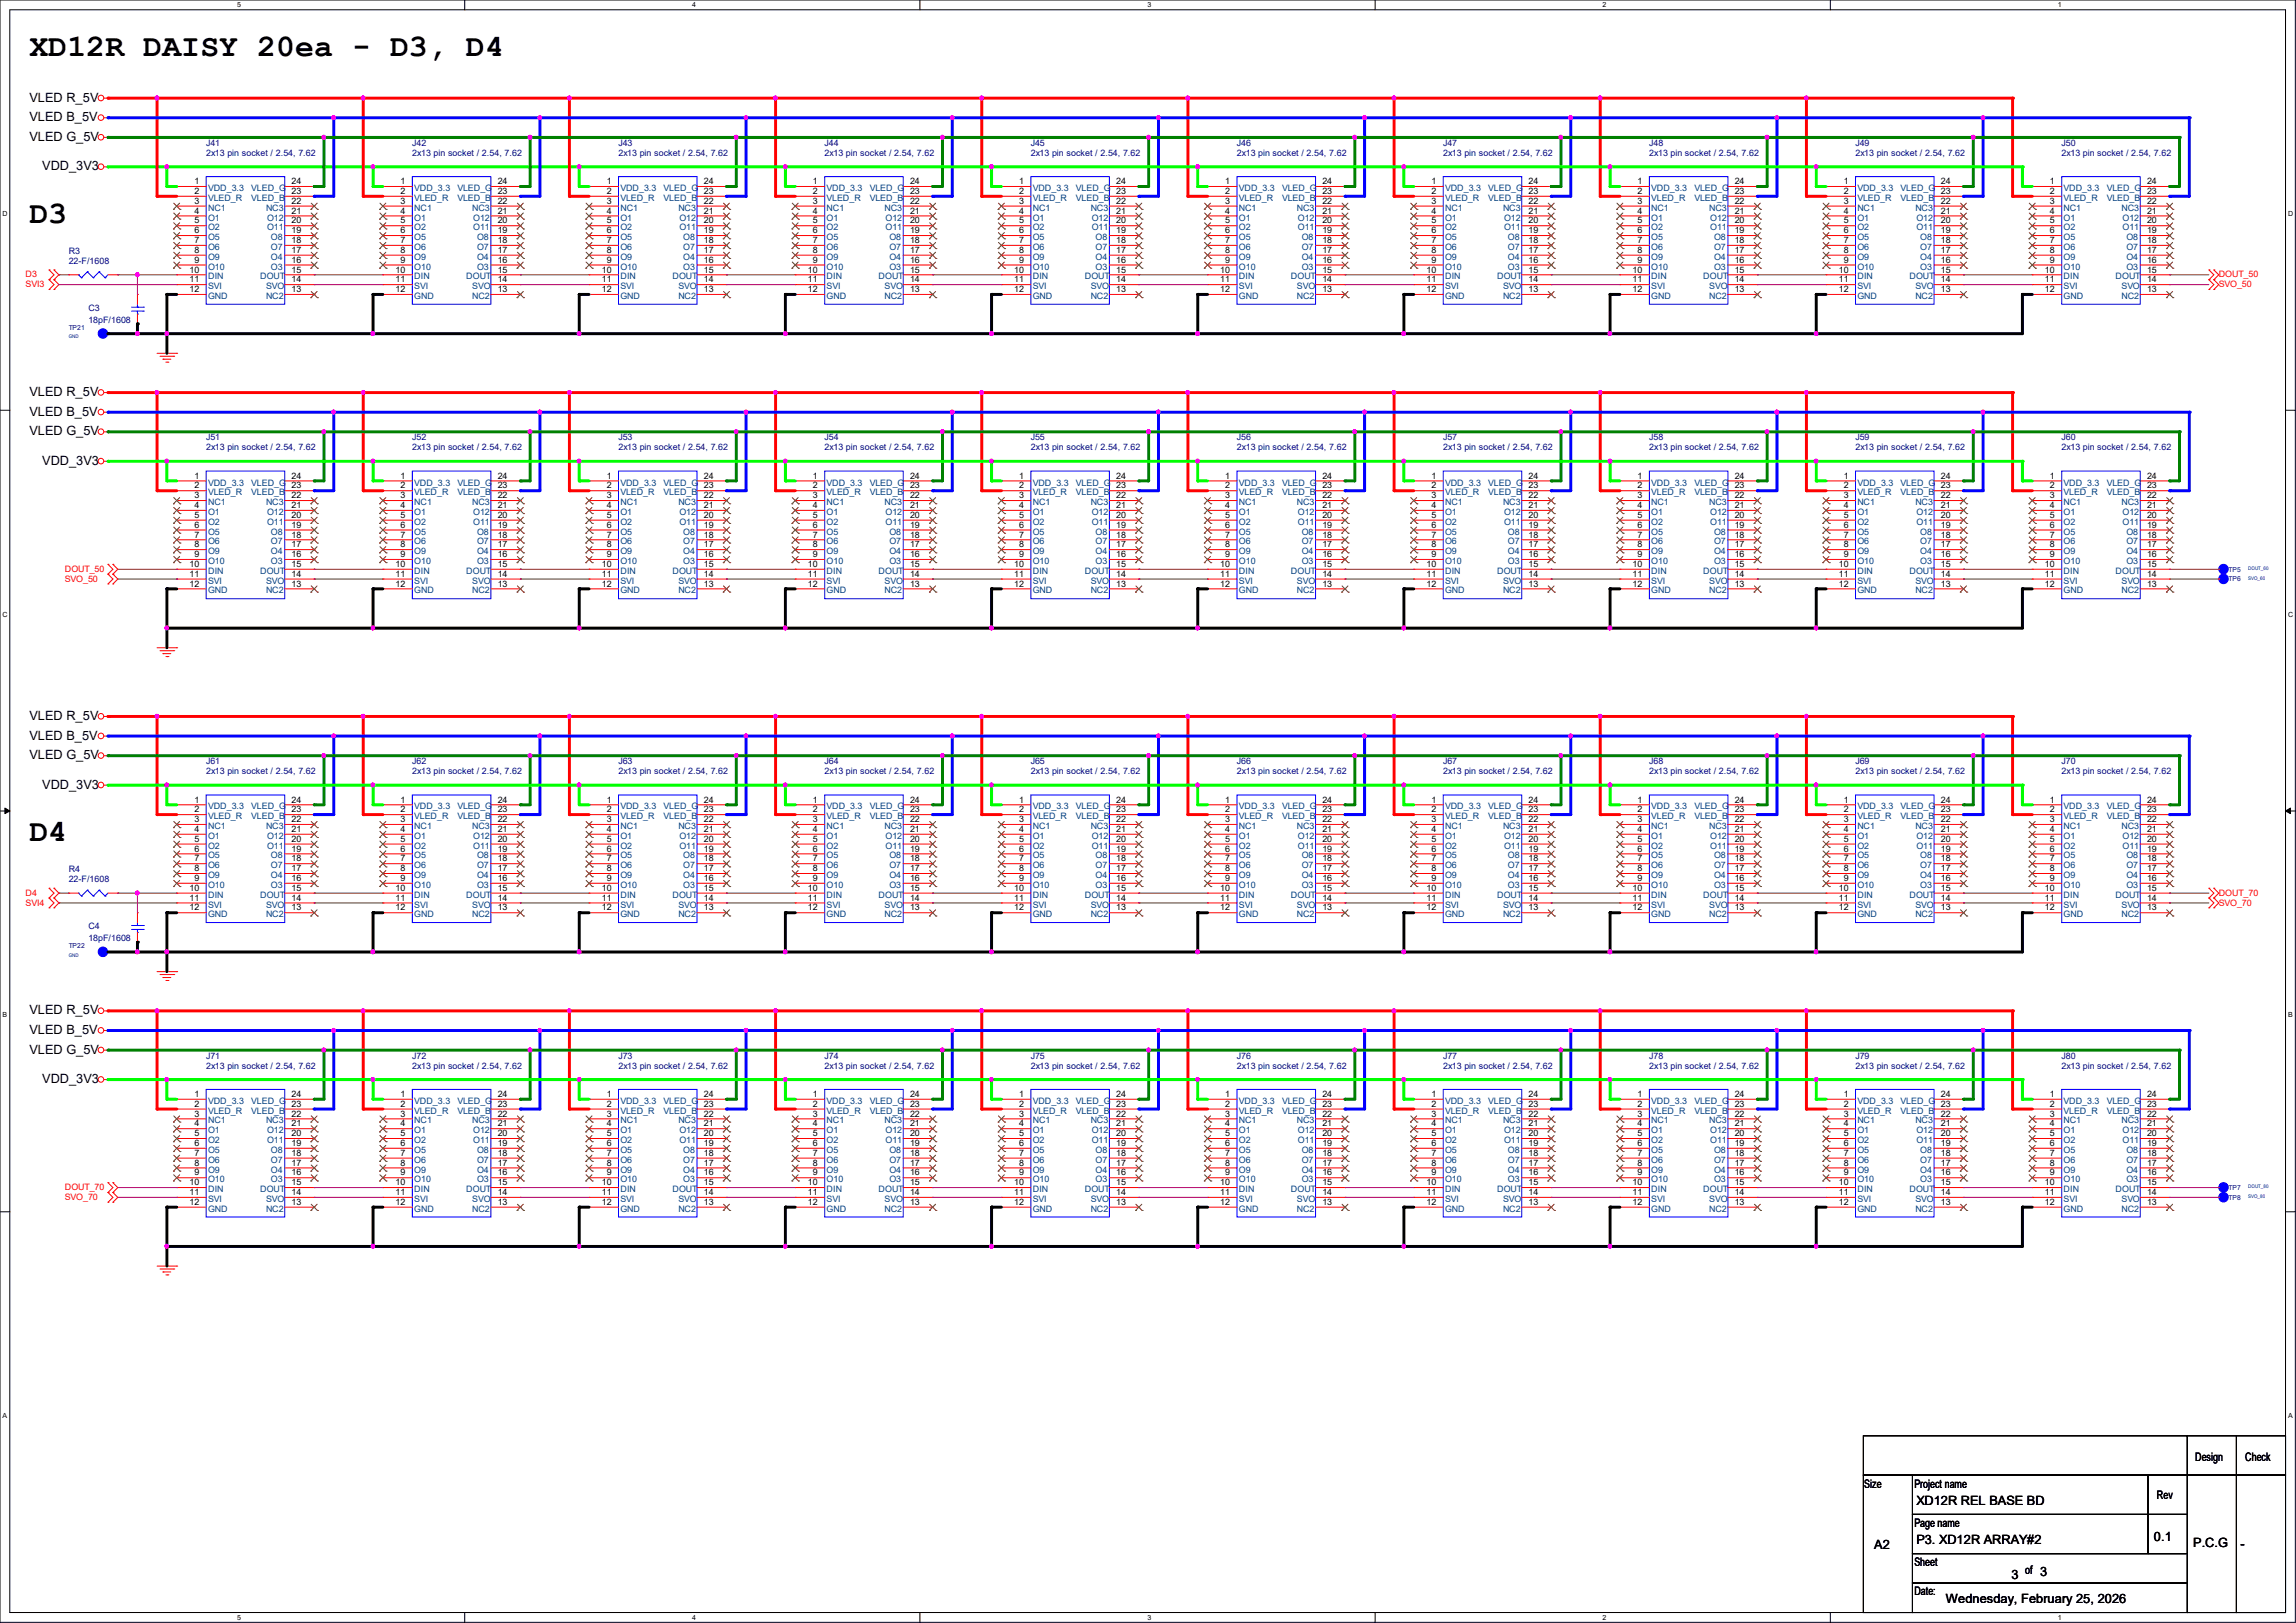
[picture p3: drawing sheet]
<svg xmlns="http://www.w3.org/2000/svg" width="297mm" height="210mm" viewBox="0 0 297 210" stroke-linecap="round" stroke-linejoin="round" font-family="sans-serif">
<defs><g id="words">
<g font-size="4.1">
<text x="3.8" y="7.2">XD12R DAISY 20ea - D3, D4</text>
<text x="3.8" y="28.8">D3</text>
<text x="3.8" y="108.8">D4</text>
</g>
<g font-size="1.7">
<text x="3.8" y="15.7">VLED B_5V</text>
<text x="3.8" y="13.2">VLED R_5V</text>
<text x="3.8" y="18.2">VLED G_5V</text>
<text x="5.5" y="22.1">VDD_3V3</text>
<text x="3.8" y="51.3">VLED R_5V</text>
<text x="3.8" y="53.8">VLED B_5V</text>
<text x="3.8" y="56.3">VLED G_5V</text>
<text x="5.5" y="60.2">VDD_3V3</text>
<text x="3.8" y="93.2">VLED R_5V</text>
<text x="3.8" y="95.7">VLED B_5V</text>
<text x="3.8" y="98.3">VLED G_5V</text>
<text x="5.5" y="102.1">VDD_3V3</text>
<text x="3.8" y="131.3">VLED R_5V</text>
<text x="3.8" y="133.8">VLED B_5V</text>
<text x="3.8" y="136.4">VLED G_5V</text>
<text x="5.5" y="140.2">VDD_3V3</text>
<text x="247.9" y="194.8">XD12R REL BASE BD</text>
<text x="242.4" y="200.5">A2</text>
<text x="247.9" y="199.9">P3. XD12R ARRAY#2</text>
<text x="278.6" y="199.3">0.1</text>
<text x="283.7" y="200.2">P.C.G</text>
<text x="289.8" y="200.4">-</text>
<text x="251.7" y="207.5">Wednesday, February 25, 2026</text>
<text x="260.2" y="204.3">3</text>
</g>
<g font-size="1.5">
<text x="284" y="189.1">Design</text>
<text x="290.4" y="189.1">Check</text>
<text x="241.2" y="192.5">Size</text>
<text x="247.6" y="197.6">Page name</text>
<text x="247.6" y="192.5">Project name</text>
<text x="279" y="193.9">Rev</text>
<text x="247.6" y="202.7">Sheet</text>
<text x="262" y="203.7">of 3</text>
<text x="247.6" y="206.4">Date:</text>
</g>
<g font-size="1.1">
<text x="25.1" y="23.8">1</text>
<text x="37.7" y="23.8">24</text>
<text x="51.8" y="23.8">1</text>
<text x="64.4" y="23.8">24</text>
<text x="78.5" y="23.8">1</text>
<text x="91.1" y="23.8">24</text>
<text x="105.2" y="23.8">1</text>
<text x="117.7" y="23.8">24</text>
<text x="131.8" y="23.8">1</text>
<text x="144.4" y="23.8">24</text>
<text x="158.5" y="23.8">1</text>
<text x="171.1" y="23.8">24</text>
<text x="185.2" y="23.8">1</text>
<text x="197.7" y="23.8">24</text>
<text x="211.8" y="23.8">1</text>
<text x="224.4" y="23.8">24</text>
<text x="238.5" y="23.8">1</text>
<text x="251.1" y="23.8">24</text>
<text x="265.2" y="23.8">1</text>
<text x="277.7" y="23.8">24</text>
<text x="25.1" y="25.1">2</text>
<text x="25.1" y="26.4">3</text>
<text x="25.1" y="27.6">4</text>
<text x="25.1" y="28.9">5</text>
<text x="37.7" y="28.9">20</text>
<text x="37.7" y="27.6">21</text>
<text x="37.7" y="26.4">22</text>
<text x="37.7" y="25.1">23</text>
<text x="51.8" y="25.1">2</text>
<text x="51.8" y="26.4">3</text>
<text x="51.8" y="27.6">4</text>
<text x="51.8" y="28.9">5</text>
<text x="64.4" y="28.9">20</text>
<text x="64.4" y="27.6">21</text>
<text x="64.4" y="26.4">22</text>
<text x="64.4" y="25.1">23</text>
<text x="78.5" y="25.1">2</text>
<text x="78.5" y="26.4">3</text>
<text x="78.5" y="27.6">4</text>
<text x="78.5" y="28.9">5</text>
<text x="91.1" y="28.9">20</text>
<text x="91.1" y="27.6">21</text>
<text x="91.1" y="26.4">22</text>
<text x="91.1" y="25.1">23</text>
<text x="105.2" y="25.1">2</text>
<text x="105.2" y="26.4">3</text>
<text x="105.2" y="27.6">4</text>
<text x="105.2" y="28.9">5</text>
<text x="117.7" y="28.9">20</text>
<text x="117.7" y="27.6">21</text>
<text x="117.7" y="26.4">22</text>
<text x="117.7" y="25.1">23</text>
<text x="131.8" y="25.1">2</text>
<text x="131.8" y="26.4">3</text>
<text x="131.8" y="27.6">4</text>
<text x="131.8" y="28.9">5</text>
<text x="144.4" y="28.9">20</text>
<text x="144.4" y="27.6">21</text>
<text x="144.4" y="26.4">22</text>
<text x="144.4" y="25.1">23</text>
<text x="158.5" y="25.1">2</text>
<text x="158.5" y="26.4">3</text>
<text x="158.5" y="27.6">4</text>
<text x="158.5" y="28.9">5</text>
<text x="171.1" y="28.9">20</text>
<text x="171.1" y="27.6">21</text>
<text x="171.1" y="26.4">22</text>
<text x="171.1" y="25.1">23</text>
<text x="185.2" y="25.1">2</text>
<text x="185.2" y="26.4">3</text>
<text x="185.2" y="27.6">4</text>
<text x="185.2" y="28.9">5</text>
<text x="197.7" y="28.9">20</text>
<text x="197.7" y="27.6">21</text>
<text x="197.7" y="26.4">22</text>
<text x="197.7" y="25.1">23</text>
<text x="211.8" y="25.1">2</text>
<text x="211.8" y="26.4">3</text>
<text x="211.8" y="27.6">4</text>
<text x="211.8" y="28.9">5</text>
<text x="224.4" y="28.9">20</text>
<text x="224.4" y="27.6">21</text>
<text x="224.4" y="26.4">22</text>
<text x="224.4" y="25.1">23</text>
<text x="238.5" y="25.1">2</text>
<text x="238.5" y="26.4">3</text>
<text x="238.5" y="27.6">4</text>
<text x="238.5" y="28.9">5</text>
<text x="251.1" y="28.9">20</text>
<text x="251.1" y="27.6">21</text>
<text x="251.1" y="26.4">22</text>
<text x="251.1" y="25.1">23</text>
<text x="265.2" y="25.1">2</text>
<text x="265.2" y="26.4">3</text>
<text x="265.2" y="27.6">4</text>
<text x="265.2" y="28.9">5</text>
<text x="277.7" y="28.9">20</text>
<text x="277.7" y="27.6">21</text>
<text x="277.7" y="26.4">22</text>
<text x="277.7" y="25.1">23</text>
<text x="24.5" y="35.3">10</text>
<text x="25.1" y="30.2">6</text>
<text x="25.1" y="31.5">7</text>
<text x="25.1" y="32.7">8</text>
<text x="25.1" y="34">9</text>
<text x="37.7" y="35.3">15</text>
<text x="37.7" y="34">16</text>
<text x="37.7" y="32.7">17</text>
<text x="37.7" y="31.5">18</text>
<text x="37.7" y="30.2">19</text>
<text x="51.2" y="35.3">10</text>
<text x="51.8" y="30.2">6</text>
<text x="51.8" y="31.5">7</text>
<text x="51.8" y="32.7">8</text>
<text x="51.8" y="34">9</text>
<text x="64.4" y="35.3">15</text>
<text x="64.4" y="34">16</text>
<text x="64.4" y="32.7">17</text>
<text x="64.4" y="31.5">18</text>
<text x="64.4" y="30.2">19</text>
<text x="77.8" y="35.3">10</text>
<text x="78.5" y="30.2">6</text>
<text x="78.5" y="31.5">7</text>
<text x="78.5" y="32.7">8</text>
<text x="78.5" y="34">9</text>
<text x="91.1" y="35.3">15</text>
<text x="91.1" y="34">16</text>
<text x="91.1" y="32.7">17</text>
<text x="91.1" y="31.5">18</text>
<text x="91.1" y="30.2">19</text>
<text x="104.5" y="35.3">10</text>
<text x="105.2" y="30.2">6</text>
<text x="105.2" y="31.5">7</text>
<text x="105.2" y="32.7">8</text>
<text x="105.2" y="34">9</text>
<text x="117.7" y="35.3">15</text>
<text x="117.7" y="34">16</text>
<text x="117.7" y="32.7">17</text>
<text x="117.7" y="31.5">18</text>
<text x="117.7" y="30.2">19</text>
<text x="131.2" y="35.3">10</text>
<text x="131.8" y="30.2">6</text>
<text x="131.8" y="31.5">7</text>
<text x="131.8" y="32.7">8</text>
<text x="131.8" y="34">9</text>
<text x="144.4" y="35.3">15</text>
<text x="144.4" y="34">16</text>
<text x="144.4" y="32.7">17</text>
<text x="144.4" y="31.5">18</text>
<text x="144.4" y="30.2">19</text>
<text x="157.9" y="35.3">10</text>
<text x="158.5" y="30.2">6</text>
<text x="158.5" y="31.5">7</text>
<text x="158.5" y="32.7">8</text>
<text x="158.5" y="34">9</text>
<text x="171.1" y="35.3">15</text>
<text x="171.1" y="34">16</text>
<text x="171.1" y="32.7">17</text>
<text x="171.1" y="31.5">18</text>
<text x="171.1" y="30.2">19</text>
<text x="184.5" y="35.3">10</text>
<text x="185.2" y="30.2">6</text>
<text x="185.2" y="31.5">7</text>
<text x="185.2" y="32.7">8</text>
<text x="185.2" y="34">9</text>
<text x="197.7" y="35.3">15</text>
<text x="197.7" y="34">16</text>
<text x="197.7" y="32.7">17</text>
<text x="197.7" y="31.5">18</text>
<text x="197.7" y="30.2">19</text>
<text x="211.2" y="35.3">10</text>
<text x="211.8" y="30.2">6</text>
<text x="211.8" y="31.5">7</text>
<text x="211.8" y="32.7">8</text>
<text x="211.8" y="34">9</text>
<text x="224.4" y="35.3">15</text>
<text x="224.4" y="34">16</text>
<text x="224.4" y="32.7">17</text>
<text x="224.4" y="31.5">18</text>
<text x="224.4" y="30.2">19</text>
<text x="237.9" y="35.3">10</text>
<text x="238.5" y="30.2">6</text>
<text x="238.5" y="31.5">7</text>
<text x="238.5" y="32.7">8</text>
<text x="238.5" y="34">9</text>
<text x="251.1" y="35.3">15</text>
<text x="251.1" y="34">16</text>
<text x="251.1" y="32.7">17</text>
<text x="251.1" y="31.5">18</text>
<text x="251.1" y="30.2">19</text>
<text x="264.5" y="35.3">10</text>
<text x="265.2" y="30.2">6</text>
<text x="265.2" y="31.5">7</text>
<text x="265.2" y="32.7">8</text>
<text x="265.2" y="34">9</text>
<text x="277.7" y="35.3">15</text>
<text x="277.7" y="34">16</text>
<text x="277.7" y="32.7">17</text>
<text x="277.7" y="31.5">18</text>
<text x="277.7" y="30.2">19</text>
<text x="24.5" y="36.5">11</text>
<text x="24.5" y="37.8">12</text>
<text x="37.7" y="37.8">13</text>
<text x="37.7" y="36.5">14</text>
<text x="51.2" y="36.5">11</text>
<text x="51.2" y="37.8">12</text>
<text x="64.4" y="37.8">13</text>
<text x="64.4" y="36.5">14</text>
<text x="77.8" y="36.5">11</text>
<text x="77.8" y="37.8">12</text>
<text x="91.1" y="37.8">13</text>
<text x="91.1" y="36.5">14</text>
<text x="104.5" y="36.5">11</text>
<text x="104.5" y="37.8">12</text>
<text x="117.7" y="37.8">13</text>
<text x="117.7" y="36.5">14</text>
<text x="131.2" y="36.5">11</text>
<text x="131.2" y="37.8">12</text>
<text x="144.4" y="37.8">13</text>
<text x="144.4" y="36.5">14</text>
<text x="157.9" y="36.5">11</text>
<text x="157.9" y="37.8">12</text>
<text x="171.1" y="37.8">13</text>
<text x="171.1" y="36.5">14</text>
<text x="184.5" y="36.5">11</text>
<text x="184.5" y="37.8">12</text>
<text x="197.7" y="37.8">13</text>
<text x="197.7" y="36.5">14</text>
<text x="211.2" y="36.5">11</text>
<text x="211.2" y="37.8">12</text>
<text x="224.4" y="37.8">13</text>
<text x="224.4" y="36.5">14</text>
<text x="237.9" y="36.5">11</text>
<text x="237.9" y="37.8">12</text>
<text x="251.1" y="37.8">13</text>
<text x="251.1" y="36.5">14</text>
<text x="264.5" y="36.5">11</text>
<text x="264.5" y="37.8">12</text>
<text x="277.7" y="37.8">13</text>
<text x="277.7" y="36.5">14</text>
<text x="25.1" y="61.9">1</text>
<text x="25.1" y="63.2">2</text>
<text x="25.1" y="64.5">3</text>
<text x="25.1" y="65.7">4</text>
<text x="37.7" y="65.7">21</text>
<text x="37.7" y="64.5">22</text>
<text x="37.7" y="63.2">23</text>
<text x="37.7" y="61.9">24</text>
<text x="51.8" y="61.9">1</text>
<text x="51.8" y="63.2">2</text>
<text x="51.8" y="64.5">3</text>
<text x="51.8" y="65.7">4</text>
<text x="64.4" y="65.7">21</text>
<text x="64.4" y="64.5">22</text>
<text x="64.4" y="63.2">23</text>
<text x="64.4" y="61.9">24</text>
<text x="78.5" y="61.9">1</text>
<text x="78.5" y="63.2">2</text>
<text x="78.5" y="64.5">3</text>
<text x="78.5" y="65.7">4</text>
<text x="91.1" y="65.7">21</text>
<text x="91.1" y="64.5">22</text>
<text x="91.1" y="63.2">23</text>
<text x="91.1" y="61.9">24</text>
<text x="105.2" y="61.9">1</text>
<text x="105.2" y="63.2">2</text>
<text x="105.2" y="64.5">3</text>
<text x="105.2" y="65.7">4</text>
<text x="117.7" y="65.7">21</text>
<text x="117.7" y="64.5">22</text>
<text x="117.7" y="63.2">23</text>
<text x="117.7" y="61.9">24</text>
<text x="131.8" y="61.9">1</text>
<text x="131.8" y="63.2">2</text>
<text x="131.8" y="64.5">3</text>
<text x="131.8" y="65.7">4</text>
<text x="144.4" y="65.7">21</text>
<text x="144.4" y="64.5">22</text>
<text x="144.4" y="63.2">23</text>
<text x="144.4" y="61.9">24</text>
<text x="158.5" y="61.9">1</text>
<text x="158.5" y="63.2">2</text>
<text x="158.5" y="64.5">3</text>
<text x="158.5" y="65.7">4</text>
<text x="171.1" y="65.7">21</text>
<text x="171.1" y="64.5">22</text>
<text x="171.1" y="63.2">23</text>
<text x="171.1" y="61.9">24</text>
<text x="185.2" y="61.9">1</text>
<text x="185.2" y="63.2">2</text>
<text x="185.2" y="64.5">3</text>
<text x="185.2" y="65.7">4</text>
<text x="197.7" y="65.7">21</text>
<text x="197.7" y="64.5">22</text>
<text x="197.7" y="63.2">23</text>
<text x="197.7" y="61.9">24</text>
<text x="211.8" y="61.9">1</text>
<text x="211.8" y="63.2">2</text>
<text x="211.8" y="64.5">3</text>
<text x="211.8" y="65.7">4</text>
<text x="224.4" y="65.7">21</text>
<text x="224.4" y="64.5">22</text>
<text x="224.4" y="63.2">23</text>
<text x="224.4" y="61.9">24</text>
<text x="238.5" y="61.9">1</text>
<text x="238.5" y="63.2">2</text>
<text x="238.5" y="64.5">3</text>
<text x="238.5" y="65.7">4</text>
<text x="251.1" y="65.7">21</text>
<text x="251.1" y="64.5">22</text>
<text x="251.1" y="63.2">23</text>
<text x="251.1" y="61.9">24</text>
<text x="265.2" y="61.9">1</text>
<text x="265.2" y="63.2">2</text>
<text x="265.2" y="64.5">3</text>
<text x="265.2" y="65.7">4</text>
<text x="277.7" y="65.7">21</text>
<text x="277.7" y="64.5">22</text>
<text x="277.7" y="63.2">23</text>
<text x="277.7" y="61.9">24</text>
<text x="25.1" y="67">5</text>
<text x="25.1" y="68.3">6</text>
<text x="25.1" y="69.6">7</text>
<text x="25.1" y="70.8">8</text>
<text x="37.7" y="70.8">17</text>
<text x="37.7" y="69.6">18</text>
<text x="37.7" y="68.3">19</text>
<text x="37.7" y="67">20</text>
<text x="51.8" y="67">5</text>
<text x="51.8" y="68.3">6</text>
<text x="51.8" y="69.6">7</text>
<text x="51.8" y="70.8">8</text>
<text x="64.4" y="70.8">17</text>
<text x="64.4" y="69.6">18</text>
<text x="64.4" y="68.3">19</text>
<text x="64.4" y="67">20</text>
<text x="78.5" y="67">5</text>
<text x="78.5" y="68.3">6</text>
<text x="78.5" y="69.6">7</text>
<text x="78.5" y="70.8">8</text>
<text x="91.1" y="70.8">17</text>
<text x="91.1" y="69.6">18</text>
<text x="91.1" y="68.3">19</text>
<text x="91.1" y="67">20</text>
<text x="105.2" y="67">5</text>
<text x="105.2" y="68.3">6</text>
<text x="105.2" y="69.6">7</text>
<text x="105.2" y="70.8">8</text>
<text x="117.7" y="70.8">17</text>
<text x="117.7" y="69.6">18</text>
<text x="117.7" y="68.3">19</text>
<text x="117.7" y="67">20</text>
<text x="131.8" y="67">5</text>
<text x="131.8" y="68.3">6</text>
<text x="131.8" y="69.6">7</text>
<text x="131.8" y="70.8">8</text>
<text x="144.4" y="70.8">17</text>
<text x="144.4" y="69.6">18</text>
<text x="144.4" y="68.3">19</text>
<text x="144.4" y="67">20</text>
<text x="158.5" y="67">5</text>
<text x="158.5" y="68.3">6</text>
<text x="158.5" y="69.6">7</text>
<text x="158.5" y="70.8">8</text>
<text x="171.1" y="70.8">17</text>
<text x="171.1" y="69.6">18</text>
<text x="171.1" y="68.3">19</text>
<text x="171.1" y="67">20</text>
<text x="185.2" y="67">5</text>
<text x="185.2" y="68.3">6</text>
<text x="185.2" y="69.6">7</text>
<text x="185.2" y="70.8">8</text>
<text x="197.7" y="70.8">17</text>
<text x="197.7" y="69.6">18</text>
<text x="197.7" y="68.3">19</text>
<text x="197.7" y="67">20</text>
<text x="211.8" y="67">5</text>
<text x="211.8" y="68.3">6</text>
<text x="211.8" y="69.6">7</text>
<text x="211.8" y="70.8">8</text>
<text x="224.4" y="70.8">17</text>
<text x="224.4" y="69.6">18</text>
<text x="224.4" y="68.3">19</text>
<text x="224.4" y="67">20</text>
<text x="238.5" y="67">5</text>
<text x="238.5" y="68.3">6</text>
<text x="238.5" y="69.6">7</text>
<text x="238.5" y="70.8">8</text>
<text x="251.1" y="70.8">17</text>
<text x="251.1" y="69.6">18</text>
<text x="251.1" y="68.3">19</text>
<text x="251.1" y="67">20</text>
<text x="265.2" y="67">5</text>
<text x="265.2" y="68.3">6</text>
<text x="265.2" y="69.6">7</text>
<text x="265.2" y="70.8">8</text>
<text x="277.7" y="70.8">17</text>
<text x="277.7" y="69.6">18</text>
<text x="277.7" y="68.3">19</text>
<text x="277.7" y="67">20</text>
<text x="24.5" y="73.4">10</text>
<text x="24.5" y="74.6">11</text>
<text x="24.5" y="75.9">12</text>
<text x="25.1" y="72.1">9</text>
<text x="37.7" y="75.9">13</text>
<text x="37.7" y="74.6">14</text>
<text x="37.7" y="73.4">15</text>
<text x="37.7" y="72.1">16</text>
<text x="51.2" y="73.4">10</text>
<text x="51.2" y="74.6">11</text>
<text x="51.2" y="75.9">12</text>
<text x="51.8" y="72.1">9</text>
<text x="64.4" y="75.9">13</text>
<text x="64.4" y="74.6">14</text>
<text x="64.4" y="73.4">15</text>
<text x="64.4" y="72.1">16</text>
<text x="77.8" y="73.4">10</text>
<text x="77.8" y="74.6">11</text>
<text x="77.8" y="75.9">12</text>
<text x="78.5" y="72.1">9</text>
<text x="91.1" y="75.9">13</text>
<text x="91.1" y="74.6">14</text>
<text x="91.1" y="73.4">15</text>
<text x="91.1" y="72.1">16</text>
<text x="104.5" y="73.4">10</text>
<text x="104.5" y="74.6">11</text>
<text x="104.5" y="75.9">12</text>
<text x="105.2" y="72.1">9</text>
<text x="117.7" y="75.9">13</text>
<text x="117.7" y="74.6">14</text>
<text x="117.7" y="73.4">15</text>
<text x="117.7" y="72.1">16</text>
<text x="131.2" y="73.4">10</text>
<text x="131.2" y="74.6">11</text>
<text x="131.2" y="75.9">12</text>
<text x="131.8" y="72.1">9</text>
<text x="144.4" y="75.9">13</text>
<text x="144.4" y="74.6">14</text>
<text x="144.4" y="73.4">15</text>
<text x="144.4" y="72.1">16</text>
<text x="157.9" y="73.4">10</text>
<text x="157.9" y="74.6">11</text>
<text x="157.9" y="75.9">12</text>
<text x="158.5" y="72.1">9</text>
<text x="171.1" y="75.9">13</text>
<text x="171.1" y="74.6">14</text>
<text x="171.1" y="73.4">15</text>
<text x="171.1" y="72.1">16</text>
<text x="184.5" y="73.4">10</text>
<text x="184.5" y="74.6">11</text>
<text x="184.5" y="75.9">12</text>
<text x="185.2" y="72.1">9</text>
<text x="197.7" y="75.9">13</text>
<text x="197.7" y="74.6">14</text>
<text x="197.7" y="73.4">15</text>
<text x="197.7" y="72.1">16</text>
<text x="211.2" y="73.4">10</text>
<text x="211.2" y="74.6">11</text>
<text x="211.2" y="75.9">12</text>
<text x="211.8" y="72.1">9</text>
<text x="224.4" y="75.9">13</text>
<text x="224.4" y="74.6">14</text>
<text x="224.4" y="73.4">15</text>
<text x="224.4" y="72.1">16</text>
<text x="237.9" y="73.4">10</text>
<text x="237.9" y="74.6">11</text>
<text x="237.9" y="75.9">12</text>
<text x="238.5" y="72.1">9</text>
<text x="251.1" y="75.9">13</text>
<text x="251.1" y="74.6">14</text>
<text x="251.1" y="73.4">15</text>
<text x="251.1" y="72.1">16</text>
<text x="264.5" y="73.4">10</text>
<text x="264.5" y="74.6">11</text>
<text x="264.5" y="75.9">12</text>
<text x="265.2" y="72.1">9</text>
<text x="277.7" y="75.9">13</text>
<text x="277.7" y="74.6">14</text>
<text x="277.7" y="73.4">15</text>
<text x="277.7" y="72.1">16</text>
<text x="25.1" y="103.8">1</text>
<text x="25.1" y="105.1">2</text>
<text x="25.1" y="106.4">3</text>
<text x="25.1" y="107.7">4</text>
<text x="37.7" y="107.7">21</text>
<text x="37.7" y="106.4">22</text>
<text x="37.7" y="105.1">23</text>
<text x="37.7" y="103.8">24</text>
<text x="51.8" y="103.8">1</text>
<text x="51.8" y="105.1">2</text>
<text x="51.8" y="106.4">3</text>
<text x="51.8" y="107.7">4</text>
<text x="64.4" y="107.7">21</text>
<text x="64.4" y="106.4">22</text>
<text x="64.4" y="105.1">23</text>
<text x="64.4" y="103.8">24</text>
<text x="78.5" y="103.8">1</text>
<text x="78.5" y="105.1">2</text>
<text x="78.5" y="106.4">3</text>
<text x="78.5" y="107.7">4</text>
<text x="91.1" y="107.7">21</text>
<text x="91.1" y="106.4">22</text>
<text x="91.1" y="105.1">23</text>
<text x="91.1" y="103.8">24</text>
<text x="105.2" y="103.8">1</text>
<text x="105.2" y="105.1">2</text>
<text x="105.2" y="106.4">3</text>
<text x="105.2" y="107.7">4</text>
<text x="117.7" y="107.7">21</text>
<text x="117.7" y="106.4">22</text>
<text x="117.7" y="105.1">23</text>
<text x="117.7" y="103.8">24</text>
<text x="131.8" y="103.8">1</text>
<text x="131.8" y="105.1">2</text>
<text x="131.8" y="106.4">3</text>
<text x="131.8" y="107.7">4</text>
<text x="144.4" y="107.7">21</text>
<text x="144.4" y="106.4">22</text>
<text x="144.4" y="105.1">23</text>
<text x="144.4" y="103.8">24</text>
<text x="158.5" y="103.8">1</text>
<text x="158.5" y="105.1">2</text>
<text x="158.5" y="106.4">3</text>
<text x="158.5" y="107.7">4</text>
<text x="171.1" y="107.7">21</text>
<text x="171.1" y="106.4">22</text>
<text x="171.1" y="105.1">23</text>
<text x="171.1" y="103.8">24</text>
<text x="185.2" y="103.8">1</text>
<text x="185.2" y="105.1">2</text>
<text x="185.2" y="106.4">3</text>
<text x="185.2" y="107.7">4</text>
<text x="197.7" y="107.7">21</text>
<text x="197.7" y="106.4">22</text>
<text x="197.7" y="105.1">23</text>
<text x="197.7" y="103.8">24</text>
<text x="211.8" y="103.8">1</text>
<text x="211.8" y="105.1">2</text>
<text x="211.8" y="106.4">3</text>
<text x="211.8" y="107.7">4</text>
<text x="224.4" y="107.7">21</text>
<text x="224.4" y="106.4">22</text>
<text x="224.4" y="105.1">23</text>
<text x="224.4" y="103.8">24</text>
<text x="238.5" y="103.8">1</text>
<text x="238.5" y="105.1">2</text>
<text x="238.5" y="106.4">3</text>
<text x="238.5" y="107.7">4</text>
<text x="251.1" y="107.7">21</text>
<text x="251.1" y="106.4">22</text>
<text x="251.1" y="105.1">23</text>
<text x="251.1" y="103.8">24</text>
<text x="265.2" y="103.8">1</text>
<text x="265.2" y="105.1">2</text>
<text x="265.2" y="106.4">3</text>
<text x="265.2" y="107.7">4</text>
<text x="277.7" y="107.7">21</text>
<text x="277.7" y="106.4">22</text>
<text x="277.7" y="105.1">23</text>
<text x="277.7" y="103.8">24</text>
<text x="25.1" y="108.9">5</text>
<text x="25.1" y="110.2">6</text>
<text x="25.1" y="111.5">7</text>
<text x="25.1" y="112.7">8</text>
<text x="37.7" y="112.7">17</text>
<text x="37.7" y="111.5">18</text>
<text x="37.7" y="110.2">19</text>
<text x="37.7" y="108.9">20</text>
<text x="51.8" y="108.9">5</text>
<text x="51.8" y="110.2">6</text>
<text x="51.8" y="111.5">7</text>
<text x="51.8" y="112.7">8</text>
<text x="64.4" y="112.7">17</text>
<text x="64.4" y="111.5">18</text>
<text x="64.4" y="110.2">19</text>
<text x="64.4" y="108.9">20</text>
<text x="78.5" y="108.9">5</text>
<text x="78.5" y="110.2">6</text>
<text x="78.5" y="111.5">7</text>
<text x="78.5" y="112.7">8</text>
<text x="91.1" y="112.7">17</text>
<text x="91.1" y="111.5">18</text>
<text x="91.1" y="110.2">19</text>
<text x="91.1" y="108.9">20</text>
<text x="105.2" y="108.9">5</text>
<text x="105.2" y="110.2">6</text>
<text x="105.2" y="111.5">7</text>
<text x="105.2" y="112.7">8</text>
<text x="117.7" y="112.7">17</text>
<text x="117.7" y="111.5">18</text>
<text x="117.7" y="110.2">19</text>
<text x="117.7" y="108.9">20</text>
<text x="131.8" y="108.9">5</text>
<text x="131.8" y="110.2">6</text>
<text x="131.8" y="111.5">7</text>
<text x="131.8" y="112.7">8</text>
<text x="144.4" y="112.7">17</text>
<text x="144.4" y="111.5">18</text>
<text x="144.4" y="110.2">19</text>
<text x="144.4" y="108.9">20</text>
<text x="158.5" y="108.9">5</text>
<text x="158.5" y="110.2">6</text>
<text x="158.5" y="111.5">7</text>
<text x="158.5" y="112.7">8</text>
<text x="171.1" y="112.7">17</text>
<text x="171.1" y="111.5">18</text>
<text x="171.1" y="110.2">19</text>
<text x="171.1" y="108.9">20</text>
<text x="185.2" y="108.9">5</text>
<text x="185.2" y="110.2">6</text>
<text x="185.2" y="111.5">7</text>
<text x="185.2" y="112.7">8</text>
<text x="197.7" y="112.7">17</text>
<text x="197.7" y="111.5">18</text>
<text x="197.7" y="110.2">19</text>
<text x="197.7" y="108.9">20</text>
<text x="211.8" y="108.9">5</text>
<text x="211.8" y="110.2">6</text>
<text x="211.8" y="111.5">7</text>
<text x="211.8" y="112.7">8</text>
<text x="224.4" y="112.7">17</text>
<text x="224.4" y="111.5">18</text>
<text x="224.4" y="110.2">19</text>
<text x="224.4" y="108.9">20</text>
<text x="238.5" y="108.9">5</text>
<text x="238.5" y="110.2">6</text>
<text x="238.5" y="111.5">7</text>
<text x="238.5" y="112.7">8</text>
<text x="251.1" y="112.7">17</text>
<text x="251.1" y="111.5">18</text>
<text x="251.1" y="110.2">19</text>
<text x="251.1" y="108.9">20</text>
<text x="265.2" y="108.9">5</text>
<text x="265.2" y="110.2">6</text>
<text x="265.2" y="111.5">7</text>
<text x="265.2" y="112.7">8</text>
<text x="277.7" y="112.7">17</text>
<text x="277.7" y="111.5">18</text>
<text x="277.7" y="110.2">19</text>
<text x="277.7" y="108.9">20</text>
<text x="24.5" y="115.3">10</text>
<text x="24.5" y="116.5">11</text>
<text x="24.5" y="117.8">12</text>
<text x="25.1" y="114">9</text>
<text x="37.7" y="117.8">13</text>
<text x="37.7" y="116.5">14</text>
<text x="37.7" y="115.3">15</text>
<text x="37.7" y="114">16</text>
<text x="51.2" y="115.3">10</text>
<text x="51.2" y="116.5">11</text>
<text x="51.2" y="117.8">12</text>
<text x="51.8" y="114">9</text>
<text x="64.4" y="117.8">13</text>
<text x="64.4" y="116.5">14</text>
<text x="64.4" y="115.3">15</text>
<text x="64.4" y="114">16</text>
<text x="77.8" y="115.3">10</text>
<text x="77.8" y="116.5">11</text>
<text x="77.8" y="117.8">12</text>
<text x="78.5" y="114">9</text>
<text x="91.1" y="117.8">13</text>
<text x="91.1" y="116.5">14</text>
<text x="91.1" y="115.3">15</text>
<text x="91.1" y="114">16</text>
<text x="104.5" y="115.3">10</text>
<text x="104.5" y="116.5">11</text>
<text x="104.5" y="117.8">12</text>
<text x="105.2" y="114">9</text>
<text x="117.7" y="117.8">13</text>
<text x="117.7" y="116.5">14</text>
<text x="117.7" y="115.3">15</text>
<text x="117.7" y="114">16</text>
<text x="131.2" y="115.3">10</text>
<text x="131.2" y="116.5">11</text>
<text x="131.2" y="117.8">12</text>
<text x="131.8" y="114">9</text>
<text x="144.4" y="117.8">13</text>
<text x="144.4" y="116.5">14</text>
<text x="144.4" y="115.3">15</text>
<text x="144.4" y="114">16</text>
<text x="157.9" y="115.3">10</text>
<text x="157.9" y="116.5">11</text>
<text x="157.9" y="117.8">12</text>
<text x="158.5" y="114">9</text>
<text x="171.1" y="117.8">13</text>
<text x="171.1" y="116.5">14</text>
<text x="171.1" y="115.3">15</text>
<text x="171.1" y="114">16</text>
<text x="184.5" y="115.3">10</text>
<text x="184.5" y="116.5">11</text>
<text x="184.5" y="117.8">12</text>
<text x="185.2" y="114">9</text>
<text x="197.7" y="117.8">13</text>
<text x="197.7" y="116.5">14</text>
<text x="197.7" y="115.3">15</text>
<text x="197.7" y="114">16</text>
<text x="211.2" y="115.3">10</text>
<text x="211.2" y="116.5">11</text>
<text x="211.2" y="117.8">12</text>
<text x="211.8" y="114">9</text>
<text x="224.4" y="117.8">13</text>
<text x="224.4" y="116.5">14</text>
<text x="224.4" y="115.3">15</text>
<text x="224.4" y="114">16</text>
<text x="237.9" y="115.3">10</text>
<text x="237.9" y="116.5">11</text>
<text x="237.9" y="117.8">12</text>
<text x="238.5" y="114">9</text>
<text x="251.1" y="117.8">13</text>
<text x="251.1" y="116.5">14</text>
<text x="251.1" y="115.3">15</text>
<text x="251.1" y="114">16</text>
<text x="264.5" y="115.3">10</text>
<text x="264.5" y="116.5">11</text>
<text x="264.5" y="117.8">12</text>
<text x="265.2" y="114">9</text>
<text x="277.7" y="117.8">13</text>
<text x="277.7" y="116.5">14</text>
<text x="277.7" y="115.3">15</text>
<text x="277.7" y="114">16</text>
<text x="25.1" y="141.9">1</text>
<text x="25.1" y="143.2">2</text>
<text x="37.7" y="143.2">23</text>
<text x="37.7" y="141.9">24</text>
<text x="51.8" y="141.9">1</text>
<text x="51.8" y="143.2">2</text>
<text x="64.4" y="143.2">23</text>
<text x="64.4" y="141.9">24</text>
<text x="78.5" y="141.9">1</text>
<text x="78.5" y="143.2">2</text>
<text x="91.1" y="143.2">23</text>
<text x="91.1" y="141.9">24</text>
<text x="105.2" y="141.9">1</text>
<text x="105.2" y="143.2">2</text>
<text x="117.7" y="143.2">23</text>
<text x="117.7" y="141.9">24</text>
<text x="131.8" y="141.9">1</text>
<text x="131.8" y="143.2">2</text>
<text x="144.4" y="143.2">23</text>
<text x="144.4" y="141.9">24</text>
<text x="158.5" y="141.9">1</text>
<text x="158.5" y="143.2">2</text>
<text x="171.1" y="143.2">23</text>
<text x="171.1" y="141.9">24</text>
<text x="185.2" y="141.9">1</text>
<text x="185.2" y="143.2">2</text>
<text x="197.7" y="143.2">23</text>
<text x="197.7" y="141.9">24</text>
<text x="211.8" y="141.9">1</text>
<text x="211.8" y="143.2">2</text>
<text x="224.4" y="143.2">23</text>
<text x="224.4" y="141.9">24</text>
<text x="238.5" y="141.9">1</text>
<text x="238.5" y="143.2">2</text>
<text x="251.1" y="143.2">23</text>
<text x="251.1" y="141.9">24</text>
<text x="265.2" y="141.9">1</text>
<text x="265.2" y="143.2">2</text>
<text x="277.7" y="143.2">23</text>
<text x="277.7" y="141.9">24</text>
<text x="25.1" y="144.5">3</text>
<text x="25.1" y="145.8">4</text>
<text x="25.1" y="147">5</text>
<text x="25.1" y="148.3">6</text>
<text x="25.1" y="149.6">7</text>
<text x="37.7" y="149.6">18</text>
<text x="37.7" y="148.3">19</text>
<text x="37.7" y="147">20</text>
<text x="37.7" y="145.8">21</text>
<text x="37.7" y="144.5">22</text>
<text x="51.8" y="144.5">3</text>
<text x="51.8" y="145.8">4</text>
<text x="51.8" y="147">5</text>
<text x="51.8" y="148.3">6</text>
<text x="51.8" y="149.6">7</text>
<text x="64.4" y="149.6">18</text>
<text x="64.4" y="148.3">19</text>
<text x="64.4" y="147">20</text>
<text x="64.4" y="145.8">21</text>
<text x="64.4" y="144.5">22</text>
<text x="78.5" y="144.5">3</text>
<text x="78.5" y="145.8">4</text>
<text x="78.5" y="147">5</text>
<text x="78.5" y="148.3">6</text>
<text x="78.5" y="149.6">7</text>
<text x="91.1" y="149.6">18</text>
<text x="91.1" y="148.3">19</text>
<text x="91.1" y="147">20</text>
<text x="91.1" y="145.8">21</text>
<text x="91.1" y="144.5">22</text>
<text x="105.2" y="144.5">3</text>
<text x="105.2" y="145.8">4</text>
<text x="105.2" y="147">5</text>
<text x="105.2" y="148.3">6</text>
<text x="105.2" y="149.6">7</text>
<text x="117.7" y="149.6">18</text>
<text x="117.7" y="148.3">19</text>
<text x="117.7" y="147">20</text>
<text x="117.7" y="145.8">21</text>
<text x="117.7" y="144.5">22</text>
<text x="131.8" y="144.5">3</text>
<text x="131.8" y="145.8">4</text>
<text x="131.8" y="147">5</text>
<text x="131.8" y="148.3">6</text>
<text x="131.8" y="149.6">7</text>
<text x="144.4" y="149.6">18</text>
<text x="144.4" y="148.3">19</text>
<text x="144.4" y="147">20</text>
<text x="144.4" y="145.8">21</text>
<text x="144.4" y="144.5">22</text>
<text x="158.5" y="144.5">3</text>
<text x="158.5" y="145.8">4</text>
<text x="158.5" y="147">5</text>
<text x="158.5" y="148.3">6</text>
<text x="158.5" y="149.6">7</text>
<text x="171.1" y="149.6">18</text>
<text x="171.1" y="148.3">19</text>
<text x="171.1" y="147">20</text>
<text x="171.1" y="145.8">21</text>
<text x="171.1" y="144.5">22</text>
<text x="185.2" y="144.5">3</text>
<text x="185.2" y="145.8">4</text>
<text x="185.2" y="147">5</text>
<text x="185.2" y="148.3">6</text>
<text x="185.2" y="149.6">7</text>
<text x="197.7" y="149.6">18</text>
<text x="197.7" y="148.3">19</text>
<text x="197.7" y="147">20</text>
<text x="197.7" y="145.8">21</text>
<text x="197.7" y="144.5">22</text>
<text x="211.8" y="144.5">3</text>
<text x="211.8" y="145.8">4</text>
<text x="211.8" y="147">5</text>
<text x="211.8" y="148.3">6</text>
<text x="211.8" y="149.6">7</text>
<text x="224.4" y="149.6">18</text>
<text x="224.4" y="148.3">19</text>
<text x="224.4" y="147">20</text>
<text x="224.4" y="145.8">21</text>
<text x="224.4" y="144.5">22</text>
<text x="238.5" y="144.5">3</text>
<text x="238.5" y="145.8">4</text>
<text x="238.5" y="147">5</text>
<text x="238.5" y="148.3">6</text>
<text x="238.5" y="149.6">7</text>
<text x="251.1" y="149.6">18</text>
<text x="251.1" y="148.3">19</text>
<text x="251.1" y="147">20</text>
<text x="251.1" y="145.8">21</text>
<text x="251.1" y="144.5">22</text>
<text x="265.2" y="144.5">3</text>
<text x="265.2" y="145.8">4</text>
<text x="265.2" y="147">5</text>
<text x="265.2" y="148.3">6</text>
<text x="265.2" y="149.6">7</text>
<text x="277.7" y="149.6">18</text>
<text x="277.7" y="148.3">19</text>
<text x="277.7" y="147">20</text>
<text x="277.7" y="145.8">21</text>
<text x="277.7" y="144.5">22</text>
<text x="24.5" y="153.4">10</text>
<text x="24.5" y="154.6">11</text>
<text x="24.5" y="155.9">12</text>
<text x="25.1" y="150.8">8</text>
<text x="25.1" y="152.1">9</text>
<text x="37.7" y="155.9">13</text>
<text x="37.7" y="154.6">14</text>
<text x="37.7" y="153.4">15</text>
<text x="37.7" y="152.1">16</text>
<text x="37.7" y="150.8">17</text>
<text x="51.2" y="153.4">10</text>
<text x="51.2" y="154.6">11</text>
<text x="51.2" y="155.9">12</text>
<text x="51.8" y="150.8">8</text>
<text x="51.8" y="152.1">9</text>
<text x="64.4" y="155.9">13</text>
<text x="64.4" y="154.6">14</text>
<text x="64.4" y="153.4">15</text>
<text x="64.4" y="152.1">16</text>
<text x="64.4" y="150.8">17</text>
<text x="77.8" y="153.4">10</text>
<text x="77.8" y="154.6">11</text>
<text x="77.8" y="155.9">12</text>
<text x="78.5" y="150.8">8</text>
<text x="78.5" y="152.1">9</text>
<text x="91.1" y="155.9">13</text>
<text x="91.1" y="154.6">14</text>
<text x="91.1" y="153.4">15</text>
<text x="91.1" y="152.1">16</text>
<text x="91.1" y="150.8">17</text>
<text x="104.5" y="153.4">10</text>
<text x="104.5" y="154.6">11</text>
<text x="104.5" y="155.9">12</text>
<text x="105.2" y="150.8">8</text>
<text x="105.2" y="152.1">9</text>
<text x="117.7" y="155.9">13</text>
<text x="117.7" y="154.6">14</text>
<text x="117.7" y="153.4">15</text>
<text x="117.7" y="152.1">16</text>
<text x="117.7" y="150.8">17</text>
<text x="131.2" y="153.4">10</text>
<text x="131.2" y="154.6">11</text>
<text x="131.2" y="155.9">12</text>
<text x="131.8" y="150.8">8</text>
<text x="131.8" y="152.1">9</text>
<text x="144.4" y="155.9">13</text>
<text x="144.4" y="154.6">14</text>
<text x="144.4" y="153.4">15</text>
<text x="144.4" y="152.1">16</text>
<text x="144.4" y="150.8">17</text>
<text x="157.9" y="153.4">10</text>
<text x="157.9" y="154.6">11</text>
<text x="157.9" y="155.9">12</text>
<text x="158.5" y="150.8">8</text>
<text x="158.5" y="152.1">9</text>
<text x="171.1" y="155.9">13</text>
<text x="171.1" y="154.6">14</text>
<text x="171.1" y="153.4">15</text>
<text x="171.1" y="152.1">16</text>
<text x="171.1" y="150.8">17</text>
<text x="184.5" y="153.4">10</text>
<text x="184.5" y="154.6">11</text>
<text x="184.5" y="155.9">12</text>
<text x="185.2" y="150.8">8</text>
<text x="185.2" y="152.1">9</text>
<text x="197.7" y="155.9">13</text>
<text x="197.7" y="154.6">14</text>
<text x="197.7" y="153.4">15</text>
<text x="197.7" y="152.1">16</text>
<text x="197.7" y="150.8">17</text>
<text x="211.2" y="153.4">10</text>
<text x="211.2" y="154.6">11</text>
<text x="211.2" y="155.9">12</text>
<text x="211.8" y="150.8">8</text>
<text x="211.8" y="152.1">9</text>
<text x="224.4" y="155.9">13</text>
<text x="224.4" y="154.6">14</text>
<text x="224.4" y="153.4">15</text>
<text x="224.4" y="152.1">16</text>
<text x="224.4" y="150.8">17</text>
<text x="237.9" y="153.4">10</text>
<text x="237.9" y="154.6">11</text>
<text x="237.9" y="155.9">12</text>
<text x="238.5" y="150.8">8</text>
<text x="238.5" y="152.1">9</text>
<text x="251.1" y="155.9">13</text>
<text x="251.1" y="154.6">14</text>
<text x="251.1" y="153.4">15</text>
<text x="251.1" y="152.1">16</text>
<text x="251.1" y="150.8">17</text>
<text x="264.5" y="153.4">10</text>
<text x="264.5" y="154.6">11</text>
<text x="264.5" y="155.9">12</text>
<text x="265.2" y="150.8">8</text>
<text x="265.2" y="152.1">9</text>
<text x="277.7" y="155.9">13</text>
<text x="277.7" y="154.6">14</text>
<text x="277.7" y="153.4">15</text>
<text x="277.7" y="152.1">16</text>
<text x="277.7" y="150.8">17</text>
</g>
<g font-size="1.1" fill="#000080">
<text x="26.7" y="18.9">J41</text>
<text x="26.7" y="20.2">2x13 pin socket / 2.54, 7.62</text>
<text x="53.3" y="18.9">J42</text>
<text x="53.3" y="20.2">2x13 pin socket / 2.54, 7.62</text>
<text x="80" y="18.9">J43</text>
<text x="80" y="20.2">2x13 pin socket / 2.54, 7.62</text>
<text x="106.7" y="18.9">J44</text>
<text x="106.7" y="20.2">2x13 pin socket / 2.54, 7.62</text>
<text x="133.3" y="18.9">J45</text>
<text x="133.3" y="20.2">2x13 pin socket / 2.54, 7.62</text>
<text x="160" y="18.9">J46</text>
<text x="160" y="20.2">2x13 pin socket / 2.54, 7.62</text>
<text x="186.7" y="18.9">J47</text>
<text x="186.7" y="20.2">2x13 pin socket / 2.54, 7.62</text>
<text x="213.4" y="18.9">J48</text>
<text x="213.4" y="20.2">2x13 pin socket / 2.54, 7.62</text>
<text x="240" y="18.9">J49</text>
<text x="240" y="20.2">2x13 pin socket / 2.54, 7.62</text>
<text x="266.7" y="18.9">J50</text>
<text x="266.7" y="20.2">2x13 pin socket / 2.54, 7.62</text>
<text x="8.9" y="32.9">R3</text>
<text x="8.9" y="34.1">22-F/1608</text>
<text x="11.4" y="40.2">C3</text>
<text x="11.4" y="41.7">18pF/1608</text>
<text x="26.7" y="57">J51</text>
<text x="26.7" y="58.3">2x13 pin socket / 2.54, 7.62</text>
<text x="53.3" y="57">J52</text>
<text x="53.3" y="58.3">2x13 pin socket / 2.54, 7.62</text>
<text x="80" y="57">J53</text>
<text x="80" y="58.3">2x13 pin socket / 2.54, 7.62</text>
<text x="106.7" y="57">J54</text>
<text x="106.7" y="58.3">2x13 pin socket / 2.54, 7.62</text>
<text x="133.3" y="57">J55</text>
<text x="133.3" y="58.3">2x13 pin socket / 2.54, 7.62</text>
<text x="160" y="57">J56</text>
<text x="160" y="58.3">2x13 pin socket / 2.54, 7.62</text>
<text x="186.7" y="57">J57</text>
<text x="186.7" y="58.3">2x13 pin socket / 2.54, 7.62</text>
<text x="213.4" y="57">J58</text>
<text x="213.4" y="58.3">2x13 pin socket / 2.54, 7.62</text>
<text x="240" y="57">J59</text>
<text x="240" y="58.3">2x13 pin socket / 2.54, 7.62</text>
<text x="266.7" y="57">J60</text>
<text x="266.7" y="58.3">2x13 pin socket / 2.54, 7.62</text>
<text x="26.7" y="98.9">J61</text>
<text x="26.7" y="100.2">2x13 pin socket / 2.54, 7.62</text>
<text x="53.3" y="98.9">J62</text>
<text x="53.3" y="100.2">2x13 pin socket / 2.54, 7.62</text>
<text x="80" y="98.9">J63</text>
<text x="80" y="100.2">2x13 pin socket / 2.54, 7.62</text>
<text x="106.7" y="98.9">J64</text>
<text x="106.7" y="100.2">2x13 pin socket / 2.54, 7.62</text>
<text x="133.3" y="98.9">J65</text>
<text x="133.3" y="100.2">2x13 pin socket / 2.54, 7.62</text>
<text x="160" y="98.9">J66</text>
<text x="160" y="100.2">2x13 pin socket / 2.54, 7.62</text>
<text x="186.7" y="98.9">J67</text>
<text x="186.7" y="100.2">2x13 pin socket / 2.54, 7.62</text>
<text x="213.4" y="98.9">J68</text>
<text x="213.4" y="100.2">2x13 pin socket / 2.54, 7.62</text>
<text x="240" y="98.9">J69</text>
<text x="240" y="100.2">2x13 pin socket / 2.54, 7.62</text>
<text x="266.7" y="98.9">J70</text>
<text x="266.7" y="100.2">2x13 pin socket / 2.54, 7.62</text>
<text x="8.9" y="112.9">R4</text>
<text x="8.9" y="114.1">22-F/1608</text>
<text x="11.4" y="120.2">C4</text>
<text x="11.4" y="121.8">18pF/1608</text>
<text x="26.7" y="137">J71</text>
<text x="53.3" y="137">J72</text>
<text x="80" y="137">J73</text>
<text x="106.7" y="137">J74</text>
<text x="133.3" y="137">J75</text>
<text x="160" y="137">J76</text>
<text x="186.7" y="137">J77</text>
<text x="213.4" y="137">J78</text>
<text x="240" y="137">J79</text>
<text x="266.7" y="137">J80</text>
<text x="26.7" y="138.3">2x13 pin socket / 2.54, 7.62</text>
<text x="53.3" y="138.3">2x13 pin socket / 2.54, 7.62</text>
<text x="80" y="138.3">2x13 pin socket / 2.54, 7.62</text>
<text x="106.7" y="138.3">2x13 pin socket / 2.54, 7.62</text>
<text x="133.3" y="138.3">2x13 pin socket / 2.54, 7.62</text>
<text x="160" y="138.3">2x13 pin socket / 2.54, 7.62</text>
<text x="186.7" y="138.3">2x13 pin socket / 2.54, 7.62</text>
<text x="213.4" y="138.3">2x13 pin socket / 2.54, 7.62</text>
<text x="240" y="138.3">2x13 pin socket / 2.54, 7.62</text>
<text x="266.7" y="138.3">2x13 pin socket / 2.54, 7.62</text>
</g>
<g font-size="1.1" fill="#004080">
<text x="26.9" y="24.7">VDD_3.3</text>
<text x="26.9" y="26">VLED_R</text>
<text x="26.9" y="27.3">NC1</text>
<text x="26.9" y="28.5">O1</text>
<text x="26.9" y="29.8">O2</text>
<text x="32.5" y="26">VLED_B</text>
<text x="32.5" y="24.7">VLED_G</text>
<text x="34.4" y="27.3">NC3</text>
<text x="34.5" y="29.8">O11</text>
<text x="34.5" y="28.5">O12</text>
<text x="53.6" y="24.7">VDD_3.3</text>
<text x="53.6" y="26">VLED_R</text>
<text x="53.6" y="27.3">NC1</text>
<text x="53.6" y="28.5">O1</text>
<text x="53.6" y="29.8">O2</text>
<text x="59.2" y="26">VLED_B</text>
<text x="59.2" y="24.7">VLED_G</text>
<text x="61.1" y="27.3">NC3</text>
<text x="61.2" y="29.8">O11</text>
<text x="61.2" y="28.5">O12</text>
<text x="80.3" y="24.7">VDD_3.3</text>
<text x="80.3" y="26">VLED_R</text>
<text x="80.3" y="27.3">NC1</text>
<text x="80.3" y="28.5">O1</text>
<text x="80.3" y="29.8">O2</text>
<text x="85.8" y="26">VLED_B</text>
<text x="85.8" y="24.7">VLED_G</text>
<text x="87.8" y="27.3">NC3</text>
<text x="87.9" y="29.8">O11</text>
<text x="87.9" y="28.5">O12</text>
<text x="106.9" y="24.7">VDD_3.3</text>
<text x="106.9" y="26">VLED_R</text>
<text x="106.9" y="27.3">NC1</text>
<text x="106.9" y="28.5">O1</text>
<text x="106.9" y="29.8">O2</text>
<text x="112.5" y="26">VLED_B</text>
<text x="112.5" y="24.7">VLED_G</text>
<text x="114.4" y="27.3">NC3</text>
<text x="114.6" y="29.8">O11</text>
<text x="114.6" y="28.5">O12</text>
<text x="133.6" y="24.7">VDD_3.3</text>
<text x="133.6" y="26">VLED_R</text>
<text x="133.6" y="27.3">NC1</text>
<text x="133.6" y="28.5">O1</text>
<text x="133.6" y="29.8">O2</text>
<text x="139.2" y="26">VLED_B</text>
<text x="139.2" y="24.7">VLED_G</text>
<text x="141.1" y="27.3">NC3</text>
<text x="141.2" y="29.8">O11</text>
<text x="141.2" y="28.5">O12</text>
<text x="160.3" y="24.7">VDD_3.3</text>
<text x="160.3" y="26">VLED_R</text>
<text x="160.3" y="27.3">NC1</text>
<text x="160.3" y="28.5">O1</text>
<text x="160.3" y="29.8">O2</text>
<text x="165.9" y="26">VLED_B</text>
<text x="165.9" y="24.7">VLED_G</text>
<text x="167.8" y="27.3">NC3</text>
<text x="167.9" y="29.8">O11</text>
<text x="167.9" y="28.5">O12</text>
<text x="186.9" y="24.7">VDD_3.3</text>
<text x="186.9" y="26">VLED_R</text>
<text x="186.9" y="27.3">NC1</text>
<text x="186.9" y="28.5">O1</text>
<text x="186.9" y="29.8">O2</text>
<text x="192.5" y="26">VLED_B</text>
<text x="192.5" y="24.7">VLED_G</text>
<text x="194.4" y="27.3">NC3</text>
<text x="194.6" y="29.8">O11</text>
<text x="194.6" y="28.5">O12</text>
<text x="213.6" y="24.7">VDD_3.3</text>
<text x="213.6" y="26">VLED_R</text>
<text x="213.6" y="27.3">NC1</text>
<text x="213.6" y="28.5">O1</text>
<text x="213.6" y="29.8">O2</text>
<text x="219.2" y="26">VLED_B</text>
<text x="219.2" y="24.7">VLED_G</text>
<text x="221.1" y="27.3">NC3</text>
<text x="221.2" y="29.8">O11</text>
<text x="221.2" y="28.5">O12</text>
<text x="240.3" y="24.7">VDD_3.3</text>
<text x="240.3" y="26">VLED_R</text>
<text x="240.3" y="27.3">NC1</text>
<text x="240.3" y="28.5">O1</text>
<text x="240.3" y="29.8">O2</text>
<text x="245.9" y="26">VLED_B</text>
<text x="245.9" y="24.7">VLED_G</text>
<text x="247.8" y="27.3">NC3</text>
<text x="247.9" y="29.8">O11</text>
<text x="247.9" y="28.5">O12</text>
<text x="266.9" y="24.7">VDD_3.3</text>
<text x="266.9" y="26">VLED_R</text>
<text x="266.9" y="27.3">NC1</text>
<text x="266.9" y="28.5">O1</text>
<text x="266.9" y="29.8">O2</text>
<text x="272.5" y="26">VLED_B</text>
<text x="272.5" y="24.7">VLED_G</text>
<text x="274.4" y="27.3">NC3</text>
<text x="274.6" y="29.8">O11</text>
<text x="274.6" y="28.5">O12</text>
<text x="26.9" y="31.1">O5</text>
<text x="26.9" y="32.3">O6</text>
<text x="26.9" y="33.6">O9</text>
<text x="26.9" y="34.9">O10</text>
<text x="35.1" y="34.9">O3</text>
<text x="35.1" y="33.6">O4</text>
<text x="35.1" y="32.3">O7</text>
<text x="35.1" y="31.1">O8</text>
<text x="53.6" y="31.1">O5</text>
<text x="53.6" y="32.3">O6</text>
<text x="53.6" y="33.6">O9</text>
<text x="53.6" y="34.9">O10</text>
<text x="61.7" y="34.9">O3</text>
<text x="61.7" y="33.6">O4</text>
<text x="61.7" y="32.3">O7</text>
<text x="61.7" y="31.1">O8</text>
<text x="80.3" y="31.1">O5</text>
<text x="80.3" y="32.3">O6</text>
<text x="80.3" y="33.6">O9</text>
<text x="80.3" y="34.9">O10</text>
<text x="88.4" y="34.9">O3</text>
<text x="88.4" y="33.6">O4</text>
<text x="88.4" y="32.3">O7</text>
<text x="88.4" y="31.1">O8</text>
<text x="106.9" y="31.1">O5</text>
<text x="106.9" y="32.3">O6</text>
<text x="106.9" y="33.6">O9</text>
<text x="106.9" y="34.9">O10</text>
<text x="115.1" y="34.9">O3</text>
<text x="115.1" y="33.6">O4</text>
<text x="115.1" y="32.3">O7</text>
<text x="115.1" y="31.1">O8</text>
<text x="133.6" y="31.1">O5</text>
<text x="133.6" y="32.3">O6</text>
<text x="133.6" y="33.6">O9</text>
<text x="133.6" y="34.9">O10</text>
<text x="141.7" y="34.9">O3</text>
<text x="141.7" y="33.6">O4</text>
<text x="141.7" y="32.3">O7</text>
<text x="141.7" y="31.1">O8</text>
<text x="160.3" y="31.1">O5</text>
<text x="160.3" y="32.3">O6</text>
<text x="160.3" y="33.6">O9</text>
<text x="160.3" y="34.9">O10</text>
<text x="168.4" y="34.9">O3</text>
<text x="168.4" y="33.6">O4</text>
<text x="168.4" y="32.3">O7</text>
<text x="168.4" y="31.1">O8</text>
<text x="186.9" y="31.1">O5</text>
<text x="186.9" y="32.3">O6</text>
<text x="186.9" y="33.6">O9</text>
<text x="186.9" y="34.9">O10</text>
<text x="195.1" y="34.9">O3</text>
<text x="195.1" y="33.6">O4</text>
<text x="195.1" y="32.3">O7</text>
<text x="195.1" y="31.1">O8</text>
<text x="213.6" y="31.1">O5</text>
<text x="213.6" y="32.3">O6</text>
<text x="213.6" y="33.6">O9</text>
<text x="213.6" y="34.9">O10</text>
<text x="221.7" y="34.9">O3</text>
<text x="221.7" y="33.6">O4</text>
<text x="221.7" y="32.3">O7</text>
<text x="221.7" y="31.1">O8</text>
<text x="240.3" y="31.1">O5</text>
<text x="240.3" y="32.3">O6</text>
<text x="240.3" y="33.6">O9</text>
<text x="240.3" y="34.9">O10</text>
<text x="248.4" y="34.9">O3</text>
<text x="248.4" y="33.6">O4</text>
<text x="248.4" y="32.3">O7</text>
<text x="248.4" y="31.1">O8</text>
<text x="266.9" y="31.1">O5</text>
<text x="266.9" y="32.3">O6</text>
<text x="266.9" y="33.6">O9</text>
<text x="266.9" y="34.9">O10</text>
<text x="275.1" y="34.9">O3</text>
<text x="275.1" y="33.6">O4</text>
<text x="275.1" y="32.3">O7</text>
<text x="275.1" y="31.1">O8</text>
<text x="26.9" y="36.2">DIN</text>
<text x="26.9" y="37.4">SVI</text>
<text x="26.9" y="38.7">GND</text>
<text x="33.7" y="36.2">DOUT</text>
<text x="34.4" y="38.7">NC2</text>
<text x="34.4" y="37.4">SVO</text>
<text x="53.6" y="36.2">DIN</text>
<text x="53.6" y="37.4">SVI</text>
<text x="53.6" y="38.7">GND</text>
<text x="60.3" y="36.2">DOUT</text>
<text x="61.1" y="38.7">NC2</text>
<text x="61.1" y="37.4">SVO</text>
<text x="80.3" y="36.2">DIN</text>
<text x="80.3" y="37.4">SVI</text>
<text x="80.3" y="38.7">GND</text>
<text x="87" y="36.2">DOUT</text>
<text x="87.8" y="38.7">NC2</text>
<text x="87.8" y="37.4">SVO</text>
<text x="106.9" y="36.2">DIN</text>
<text x="106.9" y="37.4">SVI</text>
<text x="106.9" y="38.7">GND</text>
<text x="113.7" y="36.2">DOUT</text>
<text x="114.4" y="38.7">NC2</text>
<text x="114.4" y="37.4">SVO</text>
<text x="133.6" y="36.2">DIN</text>
<text x="133.6" y="37.4">SVI</text>
<text x="133.6" y="38.7">GND</text>
<text x="140.3" y="36.2">DOUT</text>
<text x="141.1" y="38.7">NC2</text>
<text x="141.1" y="37.4">SVO</text>
<text x="160.3" y="36.2">DIN</text>
<text x="160.3" y="37.4">SVI</text>
<text x="160.3" y="38.7">GND</text>
<text x="167" y="36.2">DOUT</text>
<text x="167.8" y="38.7">NC2</text>
<text x="167.8" y="37.4">SVO</text>
<text x="186.9" y="36.2">DIN</text>
<text x="186.9" y="37.4">SVI</text>
<text x="186.9" y="38.7">GND</text>
<text x="193.7" y="36.2">DOUT</text>
<text x="194.4" y="38.7">NC2</text>
<text x="194.4" y="37.4">SVO</text>
<text x="213.6" y="36.2">DIN</text>
<text x="213.6" y="37.4">SVI</text>
<text x="213.6" y="38.7">GND</text>
<text x="220.3" y="36.2">DOUT</text>
<text x="221.1" y="38.7">NC2</text>
<text x="221.1" y="37.4">SVO</text>
<text x="240.3" y="36.2">DIN</text>
<text x="240.3" y="37.4">SVI</text>
<text x="240.3" y="38.7">GND</text>
<text x="247" y="36.2">DOUT</text>
<text x="247.8" y="38.7">NC2</text>
<text x="247.8" y="37.4">SVO</text>
<text x="266.9" y="36.2">DIN</text>
<text x="266.9" y="37.4">SVI</text>
<text x="266.9" y="38.7">GND</text>
<text x="273.7" y="36.2">DOUT</text>
<text x="274.4" y="38.7">NC2</text>
<text x="274.4" y="37.4">SVO</text>
<text x="26.9" y="62.8">VDD_3.3</text>
<text x="26.9" y="64.1">VLED_R</text>
<text x="26.9" y="65.4">NC1</text>
<text x="32.5" y="64.1">VLED_B</text>
<text x="32.5" y="62.8">VLED_G</text>
<text x="34.4" y="65.4">NC3</text>
<text x="53.6" y="62.8">VDD_3.3</text>
<text x="53.6" y="64.1">VLED_R</text>
<text x="53.6" y="65.4">NC1</text>
<text x="59.2" y="64.1">VLED_B</text>
<text x="59.2" y="62.8">VLED_G</text>
<text x="61.1" y="65.4">NC3</text>
<text x="80.3" y="62.8">VDD_3.3</text>
<text x="80.3" y="64.1">VLED_R</text>
<text x="80.3" y="65.4">NC1</text>
<text x="85.8" y="64.1">VLED_B</text>
<text x="85.8" y="62.8">VLED_G</text>
<text x="87.8" y="65.4">NC3</text>
<text x="106.9" y="62.8">VDD_3.3</text>
<text x="106.9" y="64.1">VLED_R</text>
<text x="106.9" y="65.4">NC1</text>
<text x="112.5" y="64.1">VLED_B</text>
<text x="112.5" y="62.8">VLED_G</text>
<text x="114.4" y="65.4">NC3</text>
<text x="133.6" y="62.8">VDD_3.3</text>
<text x="133.6" y="64.1">VLED_R</text>
<text x="133.6" y="65.4">NC1</text>
<text x="139.2" y="64.1">VLED_B</text>
<text x="139.2" y="62.8">VLED_G</text>
<text x="141.1" y="65.4">NC3</text>
<text x="160.3" y="62.8">VDD_3.3</text>
<text x="160.3" y="64.1">VLED_R</text>
<text x="160.3" y="65.4">NC1</text>
<text x="165.9" y="64.1">VLED_B</text>
<text x="165.9" y="62.8">VLED_G</text>
<text x="167.8" y="65.4">NC3</text>
<text x="186.9" y="62.8">VDD_3.3</text>
<text x="186.9" y="64.1">VLED_R</text>
<text x="186.9" y="65.4">NC1</text>
<text x="192.5" y="64.1">VLED_B</text>
<text x="192.5" y="62.8">VLED_G</text>
<text x="194.4" y="65.4">NC3</text>
<text x="213.6" y="62.8">VDD_3.3</text>
<text x="213.6" y="64.1">VLED_R</text>
<text x="213.6" y="65.4">NC1</text>
<text x="219.2" y="64.1">VLED_B</text>
<text x="219.2" y="62.8">VLED_G</text>
<text x="221.1" y="65.4">NC3</text>
<text x="240.3" y="62.8">VDD_3.3</text>
<text x="240.3" y="64.1">VLED_R</text>
<text x="240.3" y="65.4">NC1</text>
<text x="245.9" y="64.1">VLED_B</text>
<text x="245.9" y="62.8">VLED_G</text>
<text x="247.8" y="65.4">NC3</text>
<text x="266.9" y="62.8">VDD_3.3</text>
<text x="266.9" y="64.1">VLED_R</text>
<text x="266.9" y="65.4">NC1</text>
<text x="272.5" y="64.1">VLED_B</text>
<text x="272.5" y="62.8">VLED_G</text>
<text x="274.4" y="65.4">NC3</text>
<text x="26.9" y="66.6">O1</text>
<text x="26.9" y="67.9">O2</text>
<text x="26.9" y="69.2">O5</text>
<text x="26.9" y="70.4">O6</text>
<text x="26.9" y="71.7">O9</text>
<text x="34.5" y="67.9">O11</text>
<text x="34.5" y="66.6">O12</text>
<text x="35.1" y="71.7">O4</text>
<text x="35.1" y="70.4">O7</text>
<text x="35.1" y="69.2">O8</text>
<text x="53.6" y="66.6">O1</text>
<text x="53.6" y="67.9">O2</text>
<text x="53.6" y="69.2">O5</text>
<text x="53.6" y="70.4">O6</text>
<text x="53.6" y="71.7">O9</text>
<text x="61.2" y="67.9">O11</text>
<text x="61.2" y="66.6">O12</text>
<text x="61.7" y="71.7">O4</text>
<text x="61.7" y="70.4">O7</text>
<text x="61.7" y="69.2">O8</text>
<text x="80.3" y="66.6">O1</text>
<text x="80.3" y="67.9">O2</text>
<text x="80.3" y="69.2">O5</text>
<text x="80.3" y="70.4">O6</text>
<text x="80.3" y="71.7">O9</text>
<text x="87.9" y="67.9">O11</text>
<text x="87.9" y="66.6">O12</text>
<text x="88.4" y="71.7">O4</text>
<text x="88.4" y="70.4">O7</text>
<text x="88.4" y="69.2">O8</text>
<text x="106.9" y="66.6">O1</text>
<text x="106.9" y="67.9">O2</text>
<text x="106.9" y="69.2">O5</text>
<text x="106.9" y="70.4">O6</text>
<text x="106.9" y="71.7">O9</text>
<text x="114.6" y="67.9">O11</text>
<text x="114.6" y="66.6">O12</text>
<text x="115.1" y="71.7">O4</text>
<text x="115.1" y="70.4">O7</text>
<text x="115.1" y="69.2">O8</text>
<text x="133.6" y="66.6">O1</text>
<text x="133.6" y="67.9">O2</text>
<text x="133.6" y="69.2">O5</text>
<text x="133.6" y="70.4">O6</text>
<text x="133.6" y="71.7">O9</text>
<text x="141.2" y="67.9">O11</text>
<text x="141.2" y="66.6">O12</text>
<text x="141.7" y="71.7">O4</text>
<text x="141.7" y="70.4">O7</text>
<text x="141.7" y="69.2">O8</text>
<text x="160.3" y="66.6">O1</text>
<text x="160.3" y="67.9">O2</text>
<text x="160.3" y="69.2">O5</text>
<text x="160.3" y="70.4">O6</text>
<text x="160.3" y="71.7">O9</text>
<text x="167.9" y="67.9">O11</text>
<text x="167.9" y="66.6">O12</text>
<text x="168.4" y="71.7">O4</text>
<text x="168.4" y="70.4">O7</text>
<text x="168.4" y="69.2">O8</text>
<text x="186.9" y="66.6">O1</text>
<text x="186.9" y="67.9">O2</text>
<text x="186.9" y="69.2">O5</text>
<text x="186.9" y="70.4">O6</text>
<text x="186.9" y="71.7">O9</text>
<text x="194.6" y="67.9">O11</text>
<text x="194.6" y="66.6">O12</text>
<text x="195.1" y="71.7">O4</text>
<text x="195.1" y="70.4">O7</text>
<text x="195.1" y="69.2">O8</text>
<text x="213.6" y="66.6">O1</text>
<text x="213.6" y="67.9">O2</text>
<text x="213.6" y="69.2">O5</text>
<text x="213.6" y="70.4">O6</text>
<text x="213.6" y="71.7">O9</text>
<text x="221.2" y="67.9">O11</text>
<text x="221.2" y="66.6">O12</text>
<text x="221.7" y="71.7">O4</text>
<text x="221.7" y="70.4">O7</text>
<text x="221.7" y="69.2">O8</text>
<text x="240.3" y="66.6">O1</text>
<text x="240.3" y="67.9">O2</text>
<text x="240.3" y="69.2">O5</text>
<text x="240.3" y="70.4">O6</text>
<text x="240.3" y="71.7">O9</text>
<text x="247.9" y="67.9">O11</text>
<text x="247.9" y="66.6">O12</text>
<text x="248.4" y="71.7">O4</text>
<text x="248.4" y="70.4">O7</text>
<text x="248.4" y="69.2">O8</text>
<text x="266.9" y="66.6">O1</text>
<text x="266.9" y="67.9">O2</text>
<text x="266.9" y="69.2">O5</text>
<text x="266.9" y="70.4">O6</text>
<text x="266.9" y="71.7">O9</text>
<text x="274.6" y="67.9">O11</text>
<text x="274.6" y="66.6">O12</text>
<text x="275.1" y="71.7">O4</text>
<text x="275.1" y="70.4">O7</text>
<text x="275.1" y="69.2">O8</text>
<text x="26.9" y="73">O10</text>
<text x="26.9" y="74.3">DIN</text>
<text x="26.9" y="75.5">SVI</text>
<text x="26.9" y="76.8">GND</text>
<text x="33.7" y="74.3">DOUT</text>
<text x="34.4" y="76.8">NC2</text>
<text x="34.4" y="75.5">SVO</text>
<text x="35.1" y="73">O3</text>
<text x="53.6" y="73">O10</text>
<text x="53.6" y="74.3">DIN</text>
<text x="53.6" y="75.5">SVI</text>
<text x="53.6" y="76.8">GND</text>
<text x="60.3" y="74.3">DOUT</text>
<text x="61.1" y="76.8">NC2</text>
<text x="61.1" y="75.5">SVO</text>
<text x="61.7" y="73">O3</text>
<text x="80.3" y="73">O10</text>
<text x="80.3" y="74.3">DIN</text>
<text x="80.3" y="75.5">SVI</text>
<text x="80.3" y="76.8">GND</text>
<text x="87" y="74.3">DOUT</text>
<text x="87.8" y="76.8">NC2</text>
<text x="87.8" y="75.5">SVO</text>
<text x="88.4" y="73">O3</text>
<text x="106.9" y="73">O10</text>
<text x="106.9" y="74.3">DIN</text>
<text x="106.9" y="75.5">SVI</text>
<text x="106.9" y="76.8">GND</text>
<text x="113.7" y="74.3">DOUT</text>
<text x="114.4" y="76.8">NC2</text>
<text x="114.4" y="75.5">SVO</text>
<text x="115.1" y="73">O3</text>
<text x="133.6" y="73">O10</text>
<text x="133.6" y="74.3">DIN</text>
<text x="133.6" y="75.5">SVI</text>
<text x="133.6" y="76.8">GND</text>
<text x="140.3" y="74.3">DOUT</text>
<text x="141.1" y="76.8">NC2</text>
<text x="141.1" y="75.5">SVO</text>
<text x="141.7" y="73">O3</text>
<text x="160.3" y="73">O10</text>
<text x="160.3" y="74.3">DIN</text>
<text x="160.3" y="75.5">SVI</text>
<text x="160.3" y="76.8">GND</text>
<text x="167" y="74.3">DOUT</text>
<text x="167.8" y="76.8">NC2</text>
<text x="167.8" y="75.5">SVO</text>
<text x="168.4" y="73">O3</text>
<text x="186.9" y="73">O10</text>
<text x="186.9" y="74.3">DIN</text>
<text x="186.9" y="75.5">SVI</text>
<text x="186.9" y="76.8">GND</text>
<text x="193.7" y="74.3">DOUT</text>
<text x="194.4" y="76.8">NC2</text>
<text x="194.4" y="75.5">SVO</text>
<text x="195.1" y="73">O3</text>
<text x="213.6" y="73">O10</text>
<text x="213.6" y="74.3">DIN</text>
<text x="213.6" y="75.5">SVI</text>
<text x="213.6" y="76.8">GND</text>
<text x="220.3" y="74.3">DOUT</text>
<text x="221.1" y="76.8">NC2</text>
<text x="221.1" y="75.5">SVO</text>
<text x="221.7" y="73">O3</text>
<text x="240.3" y="73">O10</text>
<text x="240.3" y="74.3">DIN</text>
<text x="240.3" y="75.5">SVI</text>
<text x="240.3" y="76.8">GND</text>
<text x="247" y="74.3">DOUT</text>
<text x="247.8" y="76.8">NC2</text>
<text x="247.8" y="75.5">SVO</text>
<text x="248.4" y="73">O3</text>
<text x="266.9" y="73">O10</text>
<text x="266.9" y="74.3">DIN</text>
<text x="266.9" y="75.5">SVI</text>
<text x="266.9" y="76.8">GND</text>
<text x="273.7" y="74.3">DOUT</text>
<text x="274.4" y="76.8">NC2</text>
<text x="274.4" y="75.5">SVO</text>
<text x="275.1" y="73">O3</text>
<text x="26.9" y="104.7">VDD_3.3</text>
<text x="26.9" y="106">VLED_R</text>
<text x="26.9" y="107.3">NC1</text>
<text x="32.5" y="106">VLED_B</text>
<text x="32.5" y="104.7">VLED_G</text>
<text x="34.4" y="107.3">NC3</text>
<text x="53.6" y="104.7">VDD_3.3</text>
<text x="53.6" y="106">VLED_R</text>
<text x="53.6" y="107.3">NC1</text>
<text x="59.2" y="106">VLED_B</text>
<text x="59.2" y="104.7">VLED_G</text>
<text x="61.1" y="107.3">NC3</text>
<text x="80.3" y="104.7">VDD_3.3</text>
<text x="80.3" y="106">VLED_R</text>
<text x="80.3" y="107.3">NC1</text>
<text x="85.8" y="106">VLED_B</text>
<text x="85.8" y="104.7">VLED_G</text>
<text x="87.8" y="107.3">NC3</text>
<text x="106.9" y="104.7">VDD_3.3</text>
<text x="106.9" y="106">VLED_R</text>
<text x="106.9" y="107.3">NC1</text>
<text x="112.5" y="106">VLED_B</text>
<text x="112.5" y="104.7">VLED_G</text>
<text x="114.4" y="107.3">NC3</text>
<text x="133.6" y="104.7">VDD_3.3</text>
<text x="133.6" y="106">VLED_R</text>
<text x="133.6" y="107.3">NC1</text>
<text x="139.2" y="106">VLED_B</text>
<text x="139.2" y="104.7">VLED_G</text>
<text x="141.1" y="107.3">NC3</text>
<text x="160.3" y="104.7">VDD_3.3</text>
<text x="160.3" y="106">VLED_R</text>
<text x="160.3" y="107.3">NC1</text>
<text x="165.9" y="106">VLED_B</text>
<text x="165.9" y="104.7">VLED_G</text>
<text x="167.8" y="107.3">NC3</text>
<text x="186.9" y="104.7">VDD_3.3</text>
<text x="186.9" y="106">VLED_R</text>
<text x="186.9" y="107.3">NC1</text>
<text x="192.5" y="106">VLED_B</text>
<text x="192.5" y="104.7">VLED_G</text>
<text x="194.4" y="107.3">NC3</text>
<text x="213.6" y="104.7">VDD_3.3</text>
<text x="213.6" y="106">VLED_R</text>
<text x="213.6" y="107.3">NC1</text>
<text x="219.2" y="106">VLED_B</text>
<text x="219.2" y="104.7">VLED_G</text>
<text x="221.1" y="107.3">NC3</text>
<text x="240.3" y="104.7">VDD_3.3</text>
<text x="240.3" y="106">VLED_R</text>
<text x="240.3" y="107.3">NC1</text>
<text x="245.9" y="106">VLED_B</text>
<text x="245.9" y="104.7">VLED_G</text>
<text x="247.8" y="107.3">NC3</text>
<text x="266.9" y="104.7">VDD_3.3</text>
<text x="266.9" y="106">VLED_R</text>
<text x="266.9" y="107.3">NC1</text>
<text x="272.5" y="106">VLED_B</text>
<text x="272.5" y="104.7">VLED_G</text>
<text x="274.4" y="107.3">NC3</text>
<text x="26.9" y="108.5">O1</text>
<text x="26.9" y="109.8">O2</text>
<text x="26.9" y="111.1">O5</text>
<text x="26.9" y="112.4">O6</text>
<text x="26.9" y="113.6">O9</text>
<text x="34.5" y="109.8">O11</text>
<text x="34.5" y="108.5">O12</text>
<text x="35.1" y="113.6">O4</text>
<text x="35.1" y="112.4">O7</text>
<text x="35.1" y="111.1">O8</text>
<text x="53.6" y="108.5">O1</text>
<text x="53.6" y="109.8">O2</text>
<text x="53.6" y="111.1">O5</text>
<text x="53.6" y="112.4">O6</text>
<text x="53.6" y="113.6">O9</text>
<text x="61.2" y="109.8">O11</text>
<text x="61.2" y="108.5">O12</text>
<text x="61.7" y="113.6">O4</text>
<text x="61.7" y="112.4">O7</text>
<text x="61.7" y="111.1">O8</text>
<text x="80.3" y="108.5">O1</text>
<text x="80.3" y="109.8">O2</text>
<text x="80.3" y="111.1">O5</text>
<text x="80.3" y="112.4">O6</text>
<text x="80.3" y="113.6">O9</text>
<text x="87.9" y="109.8">O11</text>
<text x="87.9" y="108.5">O12</text>
<text x="88.4" y="113.6">O4</text>
<text x="88.4" y="112.4">O7</text>
<text x="88.4" y="111.1">O8</text>
<text x="106.9" y="108.5">O1</text>
<text x="106.9" y="109.8">O2</text>
<text x="106.9" y="111.1">O5</text>
<text x="106.9" y="112.4">O6</text>
<text x="106.9" y="113.6">O9</text>
<text x="114.6" y="109.8">O11</text>
<text x="114.6" y="108.5">O12</text>
<text x="115.1" y="113.6">O4</text>
<text x="115.1" y="112.4">O7</text>
<text x="115.1" y="111.1">O8</text>
<text x="133.6" y="108.5">O1</text>
<text x="133.6" y="109.8">O2</text>
<text x="133.6" y="111.1">O5</text>
<text x="133.6" y="112.4">O6</text>
<text x="133.6" y="113.6">O9</text>
<text x="141.2" y="109.8">O11</text>
<text x="141.2" y="108.5">O12</text>
<text x="141.7" y="113.6">O4</text>
<text x="141.7" y="112.4">O7</text>
<text x="141.7" y="111.1">O8</text>
<text x="160.3" y="108.5">O1</text>
<text x="160.3" y="109.8">O2</text>
<text x="160.3" y="111.1">O5</text>
<text x="160.3" y="112.4">O6</text>
<text x="160.3" y="113.6">O9</text>
<text x="167.9" y="109.8">O11</text>
<text x="167.9" y="108.5">O12</text>
<text x="168.4" y="113.6">O4</text>
<text x="168.4" y="112.4">O7</text>
<text x="168.4" y="111.1">O8</text>
<text x="186.9" y="108.5">O1</text>
<text x="186.9" y="109.8">O2</text>
<text x="186.9" y="111.1">O5</text>
<text x="186.9" y="112.4">O6</text>
<text x="186.9" y="113.6">O9</text>
<text x="194.6" y="109.8">O11</text>
<text x="194.6" y="108.5">O12</text>
<text x="195.1" y="113.6">O4</text>
<text x="195.1" y="112.4">O7</text>
<text x="195.1" y="111.1">O8</text>
<text x="213.6" y="108.5">O1</text>
<text x="213.6" y="109.8">O2</text>
<text x="213.6" y="111.1">O5</text>
<text x="213.6" y="112.4">O6</text>
<text x="213.6" y="113.6">O9</text>
<text x="221.2" y="109.8">O11</text>
<text x="221.2" y="108.5">O12</text>
<text x="221.7" y="113.6">O4</text>
<text x="221.7" y="112.4">O7</text>
<text x="221.7" y="111.1">O8</text>
<text x="240.3" y="108.5">O1</text>
<text x="240.3" y="109.8">O2</text>
<text x="240.3" y="111.1">O5</text>
<text x="240.3" y="112.4">O6</text>
<text x="240.3" y="113.6">O9</text>
<text x="247.9" y="109.8">O11</text>
<text x="247.9" y="108.5">O12</text>
<text x="248.4" y="113.6">O4</text>
<text x="248.4" y="112.4">O7</text>
<text x="248.4" y="111.1">O8</text>
<text x="266.9" y="108.5">O1</text>
<text x="266.9" y="109.8">O2</text>
<text x="266.9" y="111.1">O5</text>
<text x="266.9" y="112.4">O6</text>
<text x="266.9" y="113.6">O9</text>
<text x="274.6" y="109.8">O11</text>
<text x="274.6" y="108.5">O12</text>
<text x="275.1" y="113.6">O4</text>
<text x="275.1" y="112.4">O7</text>
<text x="275.1" y="111.1">O8</text>
<text x="26.9" y="114.9">O10</text>
<text x="26.9" y="116.2">DIN</text>
<text x="26.9" y="117.4">SVI</text>
<text x="26.9" y="118.7">GND</text>
<text x="33.7" y="116.2">DOUT</text>
<text x="34.4" y="118.7">NC2</text>
<text x="34.4" y="117.4">SVO</text>
<text x="35.1" y="114.9">O3</text>
<text x="53.6" y="114.9">O10</text>
<text x="53.6" y="116.2">DIN</text>
<text x="53.6" y="117.4">SVI</text>
<text x="53.6" y="118.7">GND</text>
<text x="60.3" y="116.2">DOUT</text>
<text x="61.1" y="118.7">NC2</text>
<text x="61.1" y="117.4">SVO</text>
<text x="61.7" y="114.9">O3</text>
<text x="80.3" y="114.9">O10</text>
<text x="80.3" y="116.2">DIN</text>
<text x="80.3" y="117.4">SVI</text>
<text x="80.3" y="118.7">GND</text>
<text x="87" y="116.2">DOUT</text>
<text x="87.8" y="118.7">NC2</text>
<text x="87.8" y="117.4">SVO</text>
<text x="88.4" y="114.9">O3</text>
<text x="106.9" y="114.9">O10</text>
<text x="106.9" y="116.2">DIN</text>
<text x="106.9" y="117.4">SVI</text>
<text x="106.9" y="118.7">GND</text>
<text x="113.7" y="116.2">DOUT</text>
<text x="114.4" y="118.7">NC2</text>
<text x="114.4" y="117.4">SVO</text>
<text x="115.1" y="114.9">O3</text>
<text x="133.6" y="114.9">O10</text>
<text x="133.6" y="116.2">DIN</text>
<text x="133.6" y="117.4">SVI</text>
<text x="133.6" y="118.7">GND</text>
<text x="140.3" y="116.2">DOUT</text>
<text x="141.1" y="118.7">NC2</text>
<text x="141.1" y="117.4">SVO</text>
<text x="141.7" y="114.9">O3</text>
<text x="160.3" y="114.9">O10</text>
<text x="160.3" y="116.2">DIN</text>
<text x="160.3" y="117.4">SVI</text>
<text x="160.3" y="118.7">GND</text>
<text x="167" y="116.2">DOUT</text>
<text x="167.8" y="118.7">NC2</text>
<text x="167.8" y="117.4">SVO</text>
<text x="168.4" y="114.9">O3</text>
<text x="186.9" y="114.9">O10</text>
<text x="186.9" y="116.2">DIN</text>
<text x="186.9" y="117.4">SVI</text>
<text x="186.9" y="118.7">GND</text>
<text x="193.7" y="116.2">DOUT</text>
<text x="194.4" y="118.7">NC2</text>
<text x="194.4" y="117.4">SVO</text>
<text x="195.1" y="114.9">O3</text>
<text x="213.6" y="114.9">O10</text>
<text x="213.6" y="116.2">DIN</text>
<text x="213.6" y="117.4">SVI</text>
<text x="213.6" y="118.7">GND</text>
<text x="220.3" y="116.2">DOUT</text>
<text x="221.1" y="118.7">NC2</text>
<text x="221.1" y="117.4">SVO</text>
<text x="221.7" y="114.9">O3</text>
<text x="240.3" y="114.9">O10</text>
<text x="240.3" y="116.2">DIN</text>
<text x="240.3" y="117.4">SVI</text>
<text x="240.3" y="118.7">GND</text>
<text x="247" y="116.2">DOUT</text>
<text x="247.8" y="118.7">NC2</text>
<text x="247.8" y="117.4">SVO</text>
<text x="248.4" y="114.9">O3</text>
<text x="266.9" y="114.9">O10</text>
<text x="266.9" y="116.2">DIN</text>
<text x="266.9" y="117.4">SVI</text>
<text x="266.9" y="118.7">GND</text>
<text x="273.7" y="116.2">DOUT</text>
<text x="274.4" y="118.7">NC2</text>
<text x="274.4" y="117.4">SVO</text>
<text x="275.1" y="114.9">O3</text>
<text x="26.9" y="142.8">VDD_3.3</text>
<text x="32.5" y="142.8">VLED_G</text>
<text x="53.6" y="142.8">VDD_3.3</text>
<text x="59.2" y="142.8">VLED_G</text>
<text x="80.3" y="142.8">VDD_3.3</text>
<text x="85.8" y="142.8">VLED_G</text>
<text x="106.9" y="142.8">VDD_3.3</text>
<text x="112.5" y="142.8">VLED_G</text>
<text x="133.6" y="142.8">VDD_3.3</text>
<text x="139.2" y="142.8">VLED_G</text>
<text x="160.3" y="142.8">VDD_3.3</text>
<text x="165.9" y="142.8">VLED_G</text>
<text x="186.9" y="142.8">VDD_3.3</text>
<text x="192.5" y="142.8">VLED_G</text>
<text x="213.6" y="142.8">VDD_3.3</text>
<text x="219.2" y="142.8">VLED_G</text>
<text x="240.3" y="142.8">VDD_3.3</text>
<text x="245.9" y="142.8">VLED_G</text>
<text x="266.9" y="142.8">VDD_3.3</text>
<text x="272.5" y="142.8">VLED_G</text>
<text x="26.9" y="144.1">VLED_R</text>
<text x="26.9" y="145.4">NC1</text>
<text x="26.9" y="146.6">O1</text>
<text x="26.9" y="147.9">O2</text>
<text x="26.9" y="149.2">O5</text>
<text x="32.5" y="144.1">VLED_B</text>
<text x="34.4" y="145.4">NC3</text>
<text x="34.5" y="147.9">O11</text>
<text x="34.5" y="146.6">O12</text>
<text x="35.1" y="149.2">O8</text>
<text x="53.6" y="144.1">VLED_R</text>
<text x="53.6" y="145.4">NC1</text>
<text x="53.6" y="146.6">O1</text>
<text x="53.6" y="147.9">O2</text>
<text x="53.6" y="149.2">O5</text>
<text x="59.2" y="144.1">VLED_B</text>
<text x="61.1" y="145.4">NC3</text>
<text x="61.2" y="147.9">O11</text>
<text x="61.2" y="146.6">O12</text>
<text x="61.7" y="149.2">O8</text>
<text x="80.3" y="144.1">VLED_R</text>
<text x="80.3" y="145.4">NC1</text>
<text x="80.3" y="146.6">O1</text>
<text x="80.3" y="147.9">O2</text>
<text x="80.3" y="149.2">O5</text>
<text x="85.8" y="144.1">VLED_B</text>
<text x="87.8" y="145.4">NC3</text>
<text x="87.9" y="147.9">O11</text>
<text x="87.9" y="146.6">O12</text>
<text x="88.4" y="149.2">O8</text>
<text x="106.9" y="144.1">VLED_R</text>
<text x="106.9" y="145.4">NC1</text>
<text x="106.9" y="146.6">O1</text>
<text x="106.9" y="147.9">O2</text>
<text x="106.9" y="149.2">O5</text>
<text x="112.5" y="144.1">VLED_B</text>
<text x="114.4" y="145.4">NC3</text>
<text x="114.6" y="147.9">O11</text>
<text x="114.6" y="146.6">O12</text>
<text x="115.1" y="149.2">O8</text>
<text x="133.6" y="144.1">VLED_R</text>
<text x="133.6" y="145.4">NC1</text>
<text x="133.6" y="146.6">O1</text>
<text x="133.6" y="147.9">O2</text>
<text x="133.6" y="149.2">O5</text>
<text x="139.2" y="144.1">VLED_B</text>
<text x="141.1" y="145.4">NC3</text>
<text x="141.2" y="147.9">O11</text>
<text x="141.2" y="146.6">O12</text>
<text x="141.7" y="149.2">O8</text>
<text x="160.3" y="144.1">VLED_R</text>
<text x="160.3" y="145.4">NC1</text>
<text x="160.3" y="146.6">O1</text>
<text x="160.3" y="147.9">O2</text>
<text x="160.3" y="149.2">O5</text>
<text x="165.9" y="144.1">VLED_B</text>
<text x="167.8" y="145.4">NC3</text>
<text x="167.9" y="147.9">O11</text>
<text x="167.9" y="146.6">O12</text>
<text x="168.4" y="149.2">O8</text>
<text x="186.9" y="144.1">VLED_R</text>
<text x="186.9" y="145.4">NC1</text>
<text x="186.9" y="146.6">O1</text>
<text x="186.9" y="147.9">O2</text>
<text x="186.9" y="149.2">O5</text>
<text x="192.5" y="144.1">VLED_B</text>
<text x="194.4" y="145.4">NC3</text>
<text x="194.6" y="147.9">O11</text>
<text x="194.6" y="146.6">O12</text>
<text x="195.1" y="149.2">O8</text>
<text x="213.6" y="144.1">VLED_R</text>
<text x="213.6" y="145.4">NC1</text>
<text x="213.6" y="146.6">O1</text>
<text x="213.6" y="147.9">O2</text>
<text x="213.6" y="149.2">O5</text>
<text x="219.2" y="144.1">VLED_B</text>
<text x="221.1" y="145.4">NC3</text>
<text x="221.2" y="147.9">O11</text>
<text x="221.2" y="146.6">O12</text>
<text x="221.7" y="149.2">O8</text>
<text x="240.3" y="144.1">VLED_R</text>
<text x="240.3" y="145.4">NC1</text>
<text x="240.3" y="146.6">O1</text>
<text x="240.3" y="147.9">O2</text>
<text x="240.3" y="149.2">O5</text>
<text x="245.9" y="144.1">VLED_B</text>
<text x="247.8" y="145.4">NC3</text>
<text x="247.9" y="147.9">O11</text>
<text x="247.9" y="146.6">O12</text>
<text x="248.4" y="149.2">O8</text>
<text x="266.9" y="144.1">VLED_R</text>
<text x="266.9" y="145.4">NC1</text>
<text x="266.9" y="146.6">O1</text>
<text x="266.9" y="147.9">O2</text>
<text x="266.9" y="149.2">O5</text>
<text x="272.5" y="144.1">VLED_B</text>
<text x="274.4" y="145.4">NC3</text>
<text x="274.6" y="147.9">O11</text>
<text x="274.6" y="146.6">O12</text>
<text x="275.1" y="149.2">O8</text>
<text x="26.9" y="150.5">O6</text>
<text x="26.9" y="151.7">O9</text>
<text x="26.9" y="153">O10</text>
<text x="26.9" y="154.3">DIN</text>
<text x="26.9" y="155.5">SVI</text>
<text x="33.7" y="154.3">DOUT</text>
<text x="34.4" y="155.5">SVO</text>
<text x="35.1" y="153">O3</text>
<text x="35.1" y="151.7">O4</text>
<text x="35.1" y="150.5">O7</text>
<text x="53.6" y="150.5">O6</text>
<text x="53.6" y="151.7">O9</text>
<text x="53.6" y="153">O10</text>
<text x="53.6" y="154.3">DIN</text>
<text x="53.6" y="155.5">SVI</text>
<text x="60.3" y="154.3">DOUT</text>
<text x="61.1" y="155.5">SVO</text>
<text x="61.7" y="153">O3</text>
<text x="61.7" y="151.7">O4</text>
<text x="61.7" y="150.5">O7</text>
<text x="80.3" y="150.5">O6</text>
<text x="80.3" y="151.7">O9</text>
<text x="80.3" y="153">O10</text>
<text x="80.3" y="154.3">DIN</text>
<text x="80.3" y="155.5">SVI</text>
<text x="87" y="154.3">DOUT</text>
<text x="87.8" y="155.5">SVO</text>
<text x="88.4" y="153">O3</text>
<text x="88.4" y="151.7">O4</text>
<text x="88.4" y="150.5">O7</text>
<text x="106.9" y="150.5">O6</text>
<text x="106.9" y="151.7">O9</text>
<text x="106.9" y="153">O10</text>
<text x="106.9" y="154.3">DIN</text>
<text x="106.9" y="155.5">SVI</text>
<text x="113.7" y="154.3">DOUT</text>
<text x="114.4" y="155.5">SVO</text>
<text x="115.1" y="153">O3</text>
<text x="115.1" y="151.7">O4</text>
<text x="115.1" y="150.5">O7</text>
<text x="133.6" y="150.5">O6</text>
<text x="133.6" y="151.7">O9</text>
<text x="133.6" y="153">O10</text>
<text x="133.6" y="154.3">DIN</text>
<text x="133.6" y="155.5">SVI</text>
<text x="140.3" y="154.3">DOUT</text>
<text x="141.1" y="155.5">SVO</text>
<text x="141.7" y="153">O3</text>
<text x="141.7" y="151.7">O4</text>
<text x="141.7" y="150.5">O7</text>
<text x="160.3" y="150.5">O6</text>
<text x="160.3" y="151.7">O9</text>
<text x="160.3" y="153">O10</text>
<text x="160.3" y="154.3">DIN</text>
<text x="160.3" y="155.5">SVI</text>
<text x="167" y="154.3">DOUT</text>
<text x="167.8" y="155.5">SVO</text>
<text x="168.4" y="153">O3</text>
<text x="168.4" y="151.7">O4</text>
<text x="168.4" y="150.5">O7</text>
<text x="186.9" y="150.5">O6</text>
<text x="186.9" y="151.7">O9</text>
<text x="186.9" y="153">O10</text>
<text x="186.9" y="154.3">DIN</text>
<text x="186.9" y="155.5">SVI</text>
<text x="193.7" y="154.3">DOUT</text>
<text x="194.4" y="155.5">SVO</text>
<text x="195.1" y="153">O3</text>
<text x="195.1" y="151.7">O4</text>
<text x="195.1" y="150.5">O7</text>
<text x="213.6" y="150.5">O6</text>
<text x="213.6" y="151.7">O9</text>
<text x="213.6" y="153">O10</text>
<text x="213.6" y="154.3">DIN</text>
<text x="213.6" y="155.5">SVI</text>
<text x="220.3" y="154.3">DOUT</text>
<text x="221.1" y="155.5">SVO</text>
<text x="221.7" y="153">O3</text>
<text x="221.7" y="151.7">O4</text>
<text x="221.7" y="150.5">O7</text>
<text x="240.3" y="150.5">O6</text>
<text x="240.3" y="151.7">O9</text>
<text x="240.3" y="153">O10</text>
<text x="240.3" y="154.3">DIN</text>
<text x="240.3" y="155.5">SVI</text>
<text x="247" y="154.3">DOUT</text>
<text x="247.8" y="155.5">SVO</text>
<text x="248.4" y="153">O3</text>
<text x="248.4" y="151.7">O4</text>
<text x="248.4" y="150.5">O7</text>
<text x="266.9" y="150.5">O6</text>
<text x="266.9" y="151.7">O9</text>
<text x="266.9" y="153">O10</text>
<text x="266.9" y="154.3">DIN</text>
<text x="266.9" y="155.5">SVI</text>
<text x="273.7" y="154.3">DOUT</text>
<text x="274.4" y="155.5">SVO</text>
<text x="275.1" y="153">O3</text>
<text x="275.1" y="151.7">O4</text>
<text x="275.1" y="150.5">O7</text>
<text x="26.9" y="156.8">GND</text>
<text x="34.4" y="156.8">NC2</text>
<text x="53.6" y="156.8">GND</text>
<text x="61.1" y="156.8">NC2</text>
<text x="80.3" y="156.8">GND</text>
<text x="87.8" y="156.8">NC2</text>
<text x="106.9" y="156.8">GND</text>
<text x="114.4" y="156.8">NC2</text>
<text x="133.6" y="156.8">GND</text>
<text x="141.1" y="156.8">NC2</text>
<text x="160.3" y="156.8">GND</text>
<text x="167.8" y="156.8">NC2</text>
<text x="186.9" y="156.8">GND</text>
<text x="194.4" y="156.8">NC2</text>
<text x="213.6" y="156.8">GND</text>
<text x="221.1" y="156.8">NC2</text>
<text x="240.3" y="156.8">GND</text>
<text x="247.8" y="156.8">NC2</text>
<text x="266.9" y="156.8">GND</text>
<text x="274.4" y="156.8">NC2</text>
</g>
<g font-size="1.1" fill="#f00">
<text x="3.3" y="35.9">D3</text>
<text x="287" y="35.9">DOUT_50</text>
<text x="3.3" y="37.2">SVI3</text>
<text x="287" y="37.2">SVO_50</text>
<text x="8.4" y="74">DOUT_50</text>
<text x="8.4" y="75.3">SVO_50</text>
<text x="3.3" y="115.9">D4</text>
<text x="3.3" y="117.2">SVI4</text>
<text x="287" y="115.9">DOUT_70</text>
<text x="287" y="117.2">SVO_70</text>
<text x="8.4" y="154">DOUT_70</text>
<text x="8.4" y="155.3">SVO_70</text>
</g>
<g font-size=".9">
<text x="30.7" y=".9">5</text>
<text x="89.5" y=".9">4</text>
<text x="148.4" y=".9">3</text>
<text x="207.3" y=".9">2</text>
<text x="266.2" y=".9">1</text>
<text x=".3" y="28">D</text>
<text x="296" y="28">D</text>
<text x=".3" y="79.8">C</text>
<text x="296" y="79.8">C</text>
<text x=".3" y="131.7">B</text>
<text x="296" y="131.7">B</text>
<text x=".3" y="183.5">A</text>
<text x="296" y="183.5">A</text>
<text x="30.7" y="209.6">5</text>
<text x="89.5" y="209.6">4</text>
<text x="148.4" y="209.6">3</text>
<text x="207.3" y="209.6">2</text>
<text x="266.2" y="209.6">1</text>
</g>
<g font-size=".9" fill="#000080">
<text x="8.9" y="42.7">TP21</text>
<text x="288.3" y="75.2">TP6</text>
<text x="288.3" y="74">TP5</text>
<text x="8.9" y="122.7">TP22</text>
<text x="288.3" y="154">TP7</text>
<text x="288.3" y="155.2">TP8</text>
</g>
<g font-size=".6" fill="#000080">
<text x="8.9" y="43.8">GND</text>
<text x="290.8" y="75">SVO_60</text>
<text x="290.8" y="73.7">DOUT_60</text>
<text x="8.9" y="123.8">GND</text>
<text x="290.8" y="153.8">DOUT_80</text>
<text x="290.8" y="155">SVO_80</text>
</g>
</g></defs>
<path d="M0 0h296.9v209.9h-296.9zM1.3 1.3h294.4v207.4h-294.4z" fill="none" stroke="#000" stroke-width=".13"/>
<g fill="#fff">
<path d="M30.7 .1h.5v1h-.5z"/>
<path d="M30.7 208.8h.5v1h-.5z"/>
</g>
<path d="M60.1 0v1.3M60.1 208.7v1.2" fill="none" stroke="#000" stroke-width=".13"/>
<g fill="#fff">
<path d="M89.5 .1h.5v1h-.5z"/>
<path d="M89.5 208.8h.5v1h-.5z"/>
</g>
<path d="M119 0v1.3M119 208.7v1.2" fill="none" stroke="#000" stroke-width=".13"/>
<g fill="#fff">
<path d="M148.4 .1h.5v1h-.5z"/>
<path d="M148.4 208.8h.5v1h-.5z"/>
</g>
<path d="M177.9 0v1.3M177.9 208.7v1.2" fill="none" stroke="#000" stroke-width=".13"/>
<g fill="#fff">
<path d="M207.3 .1h.5v1h-.5z"/>
<path d="M207.3 208.8h.5v1h-.5z"/>
</g>
<path d="M236.8 0v1.3M236.8 208.7v1.2" fill="none" stroke="#000" stroke-width=".13"/>
<g fill="#fff">
<path d="M266.2 .1h.5v1h-.5z"/>
<path d="M266.2 208.8h.5v1h-.5z"/>
<path d="M.3 27.2h.7v1h-.7z"/>
<path d="M296 27.2h.6v1h-.6z"/>
<path d="M.3 79h.7v1h-.7z"/>
<path d="M296 79h.6v1h-.6z"/>
</g>
<path d="M0 53.1h1.3M295.7 53.1h1.2" fill="none" stroke="#000" stroke-width=".13"/>
<g fill="#fff">
<path d="M.3 130.9h.6v1h-.6z"/>
<path d="M296 130.9h.6v1h-.6z"/>
</g>
<path d="M0 104.9h1.3M295.7 104.9h1.2" fill="none" stroke="#000" stroke-width=".13"/>
<path d="M.6 104.6l.7 .3-.7 .4zM295.7 104.9l.6-.3v.7z" fill="#000" stroke="#000" stroke-width=".13"/>
<g fill="#fff">
<path d="M.3 182.7h.6v1h-.6z"/>
<path d="M296 182.7h.5v1h-.5z"/>
</g>
<g fill="none" stroke="#000" stroke-width=".13">
<path d="M0 156.8h1.3M295.7 156.8h1.2M241 190.9h6.4v17.8h-6.4zM241 185.8h42v5.1h-42zM247.4 190.9h30.5v5.1h-30.5zM247.4 196h30.5v5h-30.5zM277.9 190.9h5.1v5.1h-5.1zM277.9 196h5.1v5h-5.1zM283 185.8h6.3v5.1h-6.3zM283 190.9h6.3v17.8h-6.3zM289.3 185.8h6.4v5.1h-6.4zM289.3 190.9h6.4v17.8h-6.4z"/>
<path d="M247.4 201h35.6v3.9h-35.6zM247.4 204.9h35.6v3.8h-35.6z"/>
</g>
<g fill="none" stroke="#f00" stroke-width=".13">
<path d="M13.5 15.2h.5M13.5 12.7h.5M13.5 17.8h.5M14 15.2h.1M14 12.7h.1M14 17.8h.1M6.4 34.9h.1M6.4 36.2h.1M6.4 37.5h.1M6.4 34.9l.6 .7-.6 .6M6.4 36.2l.6 .6-.6 .7M7 36.2h.1"/>
<path d="M7 34.9h.1M7 37.5h.1M7 34.9l.6 .7-.6 .6M7 36.2l.6 .6-.6 .7M8.9 35.6h.1M8.9 35.6h1.3M13.5 21.6h.5M14 21.6h.1M14 35.6h1.2M15.2 35.6h.1M17.8 38.1h.1M17.8 38.1v1.3"/>
<path d="M22.9 24.1h.1M22.9 25.4h.1M22.9 26.7h.1M22.9 27.9h.1M22.9 29.2h.1M22.9 30.5h.1M22.9 31.7h.1M22.9 33h.1M22.9 34.3h.1M22.9 35.6h.1M22.9 36.8h.1M22.9 38.1h.1"/>
<path d="M22.9 24.1h3.8M22.9 25.4h3.8M22.9 26.7h3.8M22.9 27.9h3.8M22.9 29.2h3.8M22.9 30.5h3.8M22.9 31.7h3.8M22.9 33h3.8M22.9 34.3h3.8M22.9 35.6h3.8M22.9 36.8h3.8M22.9 38.1h3.8"/>
<path d="M36.8 24.1h3.8M36.8 25.4h3.8M36.8 26.7h3.8M36.8 27.9h3.8M36.8 29.2h3.8M36.8 30.5h3.8M36.8 31.7h3.8M36.8 33h3.8M36.8 34.3h3.8M36.8 35.6h3.8M36.8 36.8h3.8M36.8 38.1h3.8"/>
<path d="M40.6 38.1h.1M40.6 36.8h.1M40.6 35.6h.1M40.6 34.3h.1M40.6 33h.1M40.6 31.7h.1M40.6 30.5h.1M40.6 29.2h.1M40.6 27.9h.1M40.6 26.7h.1M40.6 25.4h.1M40.6 24.1h.1"/>
<path d="M49.5 24.1h.1M49.5 25.4h.1M49.5 26.7h.1M49.5 27.9h.1M49.5 29.2h.1M49.5 30.5h.1M49.5 31.7h.1M49.5 33h.1M49.5 34.3h.1M49.5 35.6h.1M49.5 36.8h.1M49.5 38.1h.1"/>
<path d="M49.5 24.1h3.8M49.5 25.4h3.8M49.5 26.7h3.8M49.5 27.9h3.8M49.5 29.2h3.8M49.5 30.5h3.8M49.5 31.7h3.8M49.5 33h3.8M49.5 34.3h3.8M49.5 35.6h3.8M49.5 36.8h3.8M49.5 38.1h3.8"/>
<path d="M63.5 24.1h3.8M63.5 25.4h3.8M63.5 26.7h3.8M63.5 27.9h3.8M63.5 29.2h3.8M63.5 30.5h3.8M63.5 31.7h3.8M63.5 33h3.8M63.5 34.3h3.8M63.5 35.6h3.8M63.5 36.8h3.8M63.5 38.1h3.8"/>
<path d="M67.3 38.1h.1M67.3 36.8h.1M67.3 35.6h.1M67.3 34.3h.1M67.3 33h.1M67.3 31.7h.1M67.3 30.5h.1M67.3 29.2h.1M67.3 27.9h.1M67.3 26.7h.1M67.3 25.4h.1M67.3 24.1h.1"/>
<path d="M76.2 24.1h.1M76.2 25.4h.1M76.2 26.7h.1M76.2 27.9h.1M76.2 29.2h.1M76.2 30.5h.1M76.2 31.7h.1M76.2 33h.1M76.2 34.3h.1M76.2 35.6h.1M76.2 36.8h.1M76.2 38.1h.1"/>
<path d="M76.2 24.1h3.8M76.2 25.4h3.8M76.2 26.7h3.8M76.2 27.9h3.8M76.2 29.2h3.8M76.2 30.5h3.8M76.2 31.7h3.8M76.2 33h3.8M76.2 34.3h3.8M76.2 35.6h3.8M76.2 36.8h3.8M76.2 38.1h3.8"/>
<path d="M90.2 24.1h3.8M90.2 25.4h3.8M90.2 26.7h3.8M90.2 27.9h3.8M90.2 29.2h3.8M90.2 30.5h3.8M90.2 31.7h3.8M90.2 33h3.8M90.2 34.3h3.8M90.2 35.6h3.8M90.2 36.8h3.8M90.2 38.1h3.8"/>
<path d="M94 38.1h.1M94 36.8h.1M94 35.6h.1M94 34.3h.1M94 33h.1M94 31.7h.1M94 30.5h.1M94 29.2h.1M94 27.9h.1M94 26.7h.1M94 25.4h.1M94 24.1h.1"/>
<path d="M102.9 24.1h.1M102.9 25.4h.1M102.9 26.7h.1M102.9 27.9h.1M102.9 29.2h.1M102.9 30.5h.1M102.9 31.7h.1M102.9 33h.1M102.9 34.3h.1M102.9 35.6h.1M102.9 36.8h.1M102.9 38.1h.1"/>
<path d="M102.9 24.1h3.8M102.9 25.4h3.8M102.9 26.7h3.8M102.9 27.9h3.8M102.9 29.2h3.8M102.9 30.5h3.8M102.9 31.7h3.8M102.9 33h3.8M102.9 34.3h3.8M102.9 35.6h3.8M102.9 36.8h3.8M102.9 38.1h3.8"/>
<path d="M116.8 24.1h3.9M116.8 25.4h3.9M116.8 26.7h3.9M116.8 27.9h3.9M116.8 29.2h3.9M116.8 30.5h3.9M116.8 31.7h3.9M116.8 33h3.9M116.8 34.3h3.9M116.8 35.6h3.9M116.8 36.8h3.9M116.8 38.1h3.9"/>
<path d="M120.7 38.1h.1M120.7 36.8h.1M120.7 35.6h.1M120.7 34.3h.1M120.7 33h.1M120.7 31.7h.1M120.7 30.5h.1M120.7 29.2h.1M120.7 27.9h.1M120.7 26.7h.1M120.7 25.4h.1M120.7 24.1h.1"/>
<path d="M129.5 24.1h.1M129.5 25.4h.1M129.5 26.7h.1M129.5 27.9h.1M129.5 29.2h.1M129.5 30.5h.1M129.5 31.7h.1M129.5 33h.1M129.5 34.3h.1M129.5 35.6h.1M129.5 36.8h.1M129.5 38.1h.1"/>
<path d="M129.5 24.1h3.9M129.5 25.4h3.9M129.5 26.7h3.9M129.5 27.9h3.9M129.5 29.2h3.9M129.5 30.5h3.9M129.5 31.7h3.9M129.5 33h3.9M129.5 34.3h3.9M129.5 35.6h3.9M129.5 36.8h3.9M129.5 38.1h3.9"/>
<path d="M143.5 24.1h3.8M143.5 25.4h3.8M143.5 26.7h3.8M143.5 27.9h3.8M143.5 29.2h3.8M143.5 30.5h3.8M143.5 31.7h3.8M143.5 33h3.8M143.5 34.3h3.8M143.5 35.6h3.8M143.5 36.8h3.8M143.5 38.1h3.8"/>
<path d="M147.3 38.1h.1M147.3 36.8h.1M147.3 35.6h.1M147.3 34.3h.1M147.3 33h.1M147.3 31.7h.1M147.3 30.5h.1M147.3 29.2h.1M147.3 27.9h.1M147.3 26.7h.1M147.3 25.4h.1M147.3 24.1h.1"/>
<path d="M156.2 24.1h.1M156.2 25.4h.1M156.2 26.7h.1M156.2 27.9h.1M156.2 29.2h.1M156.2 30.5h.1M156.2 31.7h.1M156.2 33h.1M156.2 34.3h.1M156.2 35.6h.1M156.2 36.8h.1M156.2 38.1h.1"/>
<path d="M156.2 24.1h3.8M156.2 25.4h3.8M156.2 26.7h3.8M156.2 27.9h3.8M156.2 29.2h3.8M156.2 30.5h3.8M156.2 31.7h3.8M156.2 33h3.8M156.2 34.3h3.8M156.2 35.6h3.8M156.2 36.8h3.8M156.2 38.1h3.8"/>
<path d="M170.2 24.1h3.8M170.2 25.4h3.8M170.2 26.7h3.8M170.2 27.9h3.8M170.2 29.2h3.8M170.2 30.5h3.8M170.2 31.7h3.8M170.2 33h3.8M170.2 34.3h3.8M170.2 35.6h3.8M170.2 36.8h3.8M170.2 38.1h3.8"/>
<path d="M174 38.1h.1M174 36.8h.1M174 35.6h.1M174 34.3h.1M174 33h.1M174 31.7h.1M174 30.5h.1M174 29.2h.1M174 27.9h.1M174 26.7h.1M174 25.4h.1M174 24.1h.1"/>
<path d="M182.9 24.1h.1M182.9 25.4h.1M182.9 26.7h.1M182.9 27.9h.1M182.9 29.2h.1M182.9 30.5h.1M182.9 31.7h.1M182.9 33h.1M182.9 34.3h.1M182.9 35.6h.1M182.9 36.8h.1M182.9 38.1h.1"/>
<path d="M182.9 24.1h3.8M182.9 25.4h3.8M182.9 26.7h3.8M182.9 27.9h3.8M182.9 29.2h3.8M182.9 30.5h3.8M182.9 31.7h3.8M182.9 33h3.8M182.9 34.3h3.8M182.9 35.6h3.8M182.9 36.8h3.8M182.9 38.1h3.8"/>
<path d="M196.9 24.1h3.8M196.9 25.4h3.8M196.9 26.7h3.8M196.9 27.9h3.8M196.9 29.2h3.8M196.9 30.5h3.8M196.9 31.7h3.8M196.9 33h3.8M196.9 34.3h3.8M196.9 35.6h3.8M196.9 36.8h3.8M196.9 38.1h3.8"/>
<path d="M200.7 38.1h.1M200.7 36.8h.1M200.7 35.6h.1M200.7 34.3h.1M200.7 33h.1M200.7 31.7h.1M200.7 30.5h.1M200.7 29.2h.1M200.7 27.9h.1M200.7 26.7h.1M200.7 25.4h.1M200.7 24.1h.1"/>
<path d="M209.6 24.1h.1M209.6 25.4h.1M209.6 26.7h.1M209.6 27.9h.1M209.6 29.2h.1M209.6 30.5h.1M209.6 31.7h.1M209.6 33h.1M209.6 34.3h.1M209.6 35.6h.1M209.6 36.8h.1M209.6 38.1h.1"/>
<path d="M209.6 24.1h3.8M209.6 25.4h3.8M209.6 26.7h3.8M209.6 27.9h3.8M209.6 29.2h3.8M209.6 30.5h3.8M209.6 31.7h3.8M209.6 33h3.8M209.6 34.3h3.8M209.6 35.6h3.8M209.6 36.8h3.8M209.6 38.1h3.8"/>
<path d="M223.5 24.1h3.8M223.5 25.4h3.8M223.5 26.7h3.8M223.5 27.9h3.8M223.5 29.2h3.8M223.5 30.5h3.8M223.5 31.7h3.8M223.5 33h3.8M223.5 34.3h3.8M223.5 35.6h3.8M223.5 36.8h3.8M223.5 38.1h3.8"/>
<path d="M227.3 38.1h.1M227.3 36.8h.1M227.3 35.6h.1M227.3 34.3h.1M227.3 33h.1M227.3 31.7h.1M227.3 30.5h.1M227.3 29.2h.1M227.3 27.9h.1M227.3 26.7h.1M227.3 25.4h.1M227.3 24.1h.1"/>
<path d="M236.2 24.1h.1M236.2 25.4h.1M236.2 26.7h.1M236.2 27.9h.1M236.2 29.2h.1M236.2 30.5h.1M236.2 31.7h.1M236.2 33h.1M236.2 34.3h.1M236.2 35.6h.1M236.2 36.8h.1M236.2 38.1h.1"/>
<path d="M236.2 24.1h3.8M236.2 25.4h3.8M236.2 26.7h3.8M236.2 27.9h3.8M236.2 29.2h3.8M236.2 30.5h3.8M236.2 31.7h3.8M236.2 33h3.8M236.2 34.3h3.8M236.2 35.6h3.8M236.2 36.8h3.8M236.2 38.1h3.8"/>
<path d="M250.2 24.1h3.8M250.2 25.4h3.8M250.2 26.7h3.8M250.2 27.9h3.8M250.2 29.2h3.8M250.2 30.5h3.8M250.2 31.7h3.8M250.2 33h3.8M250.2 34.3h3.8M250.2 35.6h3.8M250.2 36.8h3.8M250.2 38.1h3.8"/>
<path d="M254 38.1h.1M254 36.8h.1M254 35.6h.1M254 34.3h.1M254 33h.1M254 31.7h.1M254 30.5h.1M254 29.2h.1M254 27.9h.1M254 26.7h.1M254 25.4h.1M254 24.1h.1"/>
<path d="M262.9 24.1h.1M262.9 25.4h.1M262.9 26.7h.1M262.9 27.9h.1M262.9 29.2h.1M262.9 30.5h.1M262.9 31.7h.1M262.9 33h.1M262.9 34.3h.1M262.9 35.6h.1M262.9 36.8h.1M262.9 38.1h.1"/>
<path d="M262.9 24.1h3.8M262.9 25.4h3.8M262.9 26.7h3.8M262.9 27.9h3.8M262.9 29.2h3.8M262.9 30.5h3.8M262.9 31.7h3.8M262.9 33h3.8M262.9 34.3h3.8M262.9 35.6h3.8M262.9 36.8h3.8M262.9 38.1h3.8"/>
<path d="M276.9 24.1h3.8M276.9 25.4h3.8M276.9 26.7h3.8M276.9 27.9h3.8M276.9 29.2h3.8M276.9 30.5h3.8M276.9 31.7h3.8M276.9 33h3.8M276.9 34.3h3.8M276.9 35.6h3.8M276.9 36.8h3.8M276.9 38.1h3.8"/>
<path d="M280.7 38.1h.1M280.7 36.8h.1M280.7 35.6h.1M280.7 34.3h.1M280.7 33h.1M280.7 31.7h.1M280.7 30.5h.1M280.7 29.2h.1M280.7 27.9h.1M280.7 26.7h.1M280.7 25.4h.1M280.7 24.1h.1"/>
<path d="M285.8 36.2h.1M285.8 34.9h.1M285.8 37.5h.1M285.8 34.9l.6 .7-.6 .6M285.8 36.2l.6 .6-.6 .7M286.4 36.2h.1M286.4 34.9h.1M286.4 37.5h.1M286.4 34.9l.6 .7-.6 .6M286.4 36.2l.6 .6-.6 .7M13.5 50.8h.5M13.5 53.3h.5"/>
<path d="M13.5 55.9h.5M13.5 59.7h.5M14 50.8h.1M14 53.3h.1M14 55.9h.1M14 59.7h.1M14 43.2h.1M17.8 41.9h.1M17.8 40.6v1.3M20.3 45.7h2.6M20.7 46.1h1.8M21.1 46.5h.1"/>
<path d="M21.1 46.5h1M21.5 46.9h.2M21.7 46.9h.1M22.5 46.1h.1M22.9 45.7h.1M14 73h.1M14 74.3h.1M14 75.6h.1M14 73l.6 .7-.6 .6M14 74.3l.6 .6-.6 .7M14.6 74.3h.1M14.6 73h.1"/>
<path d="M14.6 75.6h.1M14.6 73l.6 .7-.6 .6M14.6 74.3l.6 .6-.6 .7M22.9 62.2h.1M22.9 63.5h.1M22.9 64.8h.1M22.9 66h.1M22.9 67.3h.1M22.9 68.6h.1M22.9 69.9h.1M22.9 71.1h.1M22.9 72.4h.1"/>
<path d="M22.9 73.7h.1M22.9 74.9h.1M22.9 76.2h.1M22.9 62.2h3.8M22.9 63.5h3.8M22.9 64.8h3.8M22.9 66h3.8M22.9 67.3h3.8M22.9 68.6h3.8M22.9 69.9h3.8M22.9 71.1h3.8M22.9 72.4h3.8"/>
<path d="M22.9 73.7h3.8M22.9 74.9h3.8M22.9 76.2h3.8M36.8 62.2h3.8M36.8 63.5h3.8M36.8 64.8h3.8M36.8 66h3.8M36.8 67.3h3.8M36.8 68.6h3.8M36.8 69.9h3.8M36.8 71.1h3.8M36.8 72.4h3.8"/>
<path d="M36.8 73.7h3.8M36.8 74.9h3.8M36.8 76.2h3.8M40.6 76.2h.1M40.6 74.9h.1M40.6 73.7h.1M40.6 72.4h.1M40.6 71.1h.1M40.6 69.9h.1M40.6 68.6h.1M40.6 67.3h.1M40.6 66h.1"/>
<path d="M40.6 64.8h.1M40.6 63.5h.1M40.6 62.2h.1M49.5 62.2h.1M49.5 63.5h.1M49.5 64.8h.1M49.5 66h.1M49.5 67.3h.1M49.5 68.6h.1M49.5 69.9h.1M49.5 71.1h.1M49.5 72.4h.1"/>
<path d="M49.5 73.7h.1M49.5 74.9h.1M49.5 76.2h.1M49.5 62.2h3.8M49.5 63.5h3.8M49.5 64.8h3.8M49.5 66h3.8M49.5 67.3h3.8M49.5 68.6h3.8M49.5 69.9h3.8M49.5 71.1h3.8M49.5 72.4h3.8"/>
<path d="M49.5 73.7h3.8M49.5 74.9h3.8M49.5 76.2h3.8M63.5 62.2h3.8M63.5 63.5h3.8M63.5 64.8h3.8M63.5 66h3.8M63.5 67.3h3.8M63.5 68.6h3.8M63.5 69.9h3.8M63.5 71.1h3.8M63.5 72.4h3.8"/>
<path d="M63.5 73.7h3.8M63.5 74.9h3.8M63.5 76.2h3.8M67.3 76.2h.1M67.3 74.9h.1M67.3 73.7h.1M67.3 72.4h.1M67.3 71.1h.1M67.3 69.9h.1M67.3 68.6h.1M67.3 67.3h.1M67.3 66h.1"/>
<path d="M67.3 64.8h.1M67.3 63.5h.1M67.3 62.2h.1M76.2 62.2h.1M76.2 63.5h.1M76.2 64.8h.1M76.2 66h.1M76.2 67.3h.1M76.2 68.6h.1M76.2 69.9h.1M76.2 71.1h.1M76.2 72.4h.1"/>
<path d="M76.2 73.7h.1M76.2 74.9h.1M76.2 76.2h.1M76.2 62.2h3.8M76.2 63.5h3.8M76.2 64.8h3.8M76.2 66h3.8M76.2 67.3h3.8M76.2 68.6h3.8M76.2 69.9h3.8M76.2 71.1h3.8M76.2 72.4h3.8"/>
<path d="M76.2 73.7h3.8M76.2 74.9h3.8M76.2 76.2h3.8M90.2 62.2h3.8M90.2 63.5h3.8M90.2 64.8h3.8M90.2 66h3.8M90.2 67.3h3.8M90.2 68.6h3.8M90.2 69.9h3.8M90.2 71.1h3.8M90.2 72.4h3.8"/>
<path d="M90.2 73.7h3.8M90.2 74.9h3.8M90.2 76.2h3.8M94 76.2h.1M94 74.9h.1M94 73.7h.1M94 72.4h.1M94 71.1h.1M94 69.9h.1M94 68.6h.1M94 67.3h.1M94 66h.1"/>
<path d="M94 64.8h.1M94 63.5h.1M94 62.2h.1M102.9 62.2h.1M102.9 63.5h.1M102.9 64.8h.1M102.9 66h.1M102.9 67.3h.1M102.9 68.6h.1M102.9 69.9h.1M102.9 71.1h.1M102.9 72.4h.1"/>
<path d="M102.9 73.7h.1M102.9 74.9h.1M102.9 76.2h.1M102.9 62.2h3.8M102.9 63.5h3.8M102.9 64.8h3.8M102.9 66h3.8M102.9 67.3h3.8M102.9 68.6h3.8M102.9 69.9h3.8M102.9 71.1h3.8M102.9 72.4h3.8"/>
<path d="M102.9 73.7h3.8M102.9 74.9h3.8M102.9 76.2h3.8M116.8 62.2h3.9M116.8 63.5h3.9M116.8 64.8h3.9M116.8 66h3.9M116.8 67.3h3.9M116.8 68.6h3.9M116.8 69.9h3.9M116.8 71.1h3.9M116.8 72.4h3.9"/>
<path d="M116.8 73.7h3.9M116.8 74.9h3.9M116.8 76.2h3.9M120.7 76.2h.1M120.7 74.9h.1M120.7 73.7h.1M120.7 72.4h.1M120.7 71.1h.1M120.7 69.9h.1M120.7 68.6h.1M120.7 67.3h.1M120.7 66h.1"/>
<path d="M120.7 64.8h.1M120.7 63.5h.1M120.7 62.2h.1M129.5 62.2h.1M129.5 63.5h.1M129.5 64.8h.1M129.5 66h.1M129.5 67.3h.1M129.5 68.6h.1M129.5 69.9h.1M129.5 71.1h.1M129.5 72.4h.1"/>
<path d="M129.5 73.7h.1M129.5 74.9h.1M129.5 76.2h.1M129.5 62.2h3.9M129.5 63.5h3.9M129.5 64.8h3.9M129.5 66h3.9M129.5 67.3h3.9M129.5 68.6h3.9M129.5 69.9h3.9M129.5 71.1h3.9M129.5 72.4h3.9"/>
<path d="M129.5 73.7h3.9M129.5 74.9h3.9M129.5 76.2h3.9M143.5 62.2h3.8M143.5 63.5h3.8M143.5 64.8h3.8M143.5 66h3.8M143.5 67.3h3.8M143.5 68.6h3.8M143.5 69.9h3.8M143.5 71.1h3.8M143.5 72.4h3.8"/>
<path d="M143.5 73.7h3.8M143.5 74.9h3.8M143.5 76.2h3.8M147.3 76.2h.1M147.3 74.9h.1M147.3 73.7h.1M147.3 72.4h.1M147.3 71.1h.1M147.3 69.9h.1M147.3 68.6h.1M147.3 67.3h.1M147.3 66h.1"/>
<path d="M147.3 64.8h.1M147.3 63.5h.1M147.3 62.2h.1M156.2 62.2h.1M156.2 63.5h.1M156.2 64.8h.1M156.2 66h.1M156.2 67.3h.1M156.2 68.6h.1M156.2 69.9h.1M156.2 71.1h.1M156.2 72.4h.1"/>
<path d="M156.2 73.7h.1M156.2 74.9h.1M156.2 76.2h.1M156.2 62.2h3.8M156.2 63.5h3.8M156.2 64.8h3.8M156.2 66h3.8M156.2 67.3h3.8M156.2 68.6h3.8M156.2 69.9h3.8M156.2 71.1h3.8M156.2 72.4h3.8"/>
<path d="M156.2 73.7h3.8M156.2 74.9h3.8M156.2 76.2h3.8M170.2 62.2h3.8M170.2 63.5h3.8M170.2 64.8h3.8M170.2 66h3.8M170.2 67.3h3.8M170.2 68.6h3.8M170.2 69.9h3.8M170.2 71.1h3.8M170.2 72.4h3.8"/>
<path d="M170.2 73.7h3.8M170.2 74.9h3.8M170.2 76.2h3.8M174 76.2h.1M174 74.9h.1M174 73.7h.1M174 72.4h.1M174 71.1h.1M174 69.9h.1M174 68.6h.1M174 67.3h.1M174 66h.1"/>
<path d="M174 64.8h.1M174 63.5h.1M174 62.2h.1M182.9 62.2h.1M182.9 63.5h.1M182.9 64.8h.1M182.9 66h.1M182.9 67.3h.1M182.9 68.6h.1M182.9 69.9h.1M182.9 71.1h.1M182.9 72.4h.1"/>
<path d="M182.9 73.7h.1M182.9 74.9h.1M182.9 76.2h.1M182.9 62.2h3.8M182.9 63.5h3.8M182.9 64.8h3.8M182.9 66h3.8M182.9 67.3h3.8M182.9 68.6h3.8M182.9 69.9h3.8M182.9 71.1h3.8M182.9 72.4h3.8"/>
<path d="M182.9 73.7h3.8M182.9 74.9h3.8M182.9 76.2h3.8M196.9 62.2h3.8M196.9 63.5h3.8M196.9 64.8h3.8M196.9 66h3.8M196.9 67.3h3.8M196.9 68.6h3.8M196.9 69.9h3.8M196.9 71.1h3.8M196.9 72.4h3.8"/>
<path d="M196.9 73.7h3.8M196.9 74.9h3.8M196.9 76.2h3.8M200.7 76.2h.1M200.7 74.9h.1M200.7 73.7h.1M200.7 72.4h.1M200.7 71.1h.1M200.7 69.9h.1M200.7 68.6h.1M200.7 67.3h.1M200.7 66h.1"/>
<path d="M200.7 64.8h.1M200.7 63.5h.1M200.7 62.2h.1M209.6 62.2h.1M209.6 63.5h.1M209.6 64.8h.1M209.6 66h.1M209.6 67.3h.1M209.6 68.6h.1M209.6 69.9h.1M209.6 71.1h.1M209.6 72.4h.1"/>
<path d="M209.6 73.7h.1M209.6 74.9h.1M209.6 76.2h.1M209.6 62.2h3.8M209.6 63.5h3.8M209.6 64.8h3.8M209.6 66h3.8M209.6 67.3h3.8M209.6 68.6h3.8M209.6 69.9h3.8M209.6 71.1h3.8M209.6 72.4h3.8"/>
<path d="M209.6 73.7h3.8M209.6 74.9h3.8M209.6 76.2h3.8M223.5 62.2h3.8M223.5 63.5h3.8M223.5 64.8h3.8M223.5 66h3.8M223.5 67.3h3.8M223.5 68.6h3.8M223.5 69.9h3.8M223.5 71.1h3.8M223.5 72.4h3.8"/>
<path d="M223.5 73.7h3.8M223.5 74.9h3.8M223.5 76.2h3.8M227.3 76.2h.1M227.3 74.9h.1M227.3 73.7h.1M227.3 72.4h.1M227.3 71.1h.1M227.3 69.9h.1M227.3 68.6h.1M227.3 67.3h.1M227.3 66h.1"/>
<path d="M227.3 64.8h.1M227.3 63.5h.1M227.3 62.2h.1M236.2 62.2h.1M236.2 63.5h.1M236.2 64.8h.1M236.2 66h.1M236.2 67.3h.1M236.2 68.6h.1M236.2 69.9h.1M236.2 71.1h.1M236.2 72.4h.1"/>
<path d="M236.2 73.7h.1M236.2 74.9h.1M236.2 76.2h.1M236.2 62.2h3.8M236.2 63.5h3.8M236.2 64.8h3.8M236.2 66h3.8M236.2 67.3h3.8M236.2 68.6h3.8M236.2 69.9h3.8M236.2 71.1h3.8M236.2 72.4h3.8"/>
<path d="M236.2 73.7h3.8M236.2 74.9h3.8M236.2 76.2h3.8M250.2 62.2h3.8M250.2 63.5h3.8M250.2 64.8h3.8M250.2 66h3.8M250.2 67.3h3.8M250.2 68.6h3.8M250.2 69.9h3.8M250.2 71.1h3.8M250.2 72.4h3.8"/>
<path d="M250.2 73.7h3.8M250.2 74.9h3.8M250.2 76.2h3.8M254 76.2h.1M254 74.9h.1M254 73.7h.1M254 72.4h.1M254 71.1h.1M254 69.9h.1M254 68.6h.1M254 67.3h.1M254 66h.1"/>
<path d="M254 64.8h.1M254 63.5h.1M254 62.2h.1M262.9 62.2h.1M262.9 63.5h.1M262.9 64.8h.1M262.9 66h.1M262.9 67.3h.1M262.9 68.6h.1M262.9 69.9h.1M262.9 71.1h.1M262.9 72.4h.1"/>
<path d="M262.9 73.7h.1M262.9 74.9h.1M262.9 76.2h.1M262.9 62.2h3.8M262.9 63.5h3.8M262.9 64.8h3.8M262.9 66h3.8M262.9 67.3h3.8M262.9 68.6h3.8M262.9 69.9h3.8M262.9 71.1h3.8M262.9 72.4h3.8"/>
<path d="M262.9 73.7h3.8M262.9 74.9h3.8M262.9 76.2h3.8M276.9 62.2h3.8M276.9 63.5h3.8M276.9 64.8h3.8M276.9 66h3.8M276.9 67.3h3.8M276.9 68.6h3.8M276.9 69.9h3.8M276.9 71.1h3.8M276.9 72.4h3.8"/>
<path d="M276.9 73.7h3.8M276.9 74.9h3.8M276.9 76.2h3.8M280.7 76.2h.1M280.7 74.9h.1M280.7 73.7h.1M280.7 72.4h.1M280.7 71.1h.1M280.7 69.9h.1M280.7 68.6h.1M280.7 67.3h.1M280.7 66h.1"/>
<path d="M280.7 64.8h.1M280.7 63.5h.1M280.7 62.2h.1M287 74.9h.1M287 73.7h.1M13.5 92.7h.5M13.5 95.3h.5M13.5 97.8h.5M14 92.7h.1M14 95.3h.1M14 97.8h.1M20.3 83.8h2.6"/>
<path d="M20.7 84.2h1.8M21.1 84.6h.1M21.1 84.6h1M21.5 85h.2M21.7 85h.1M22.5 84.2h.1M22.9 83.8h.1M6.4 114.9h.1M6.4 116.2h.1M6.4 117.5h.1M6.4 114.9l.6 .7-.6 .6M6.4 116.2l.6 .6-.6 .7"/>
<path d="M7 116.2h.1M7 114.9h.1M7 117.5h.1M7 114.9l.6 .7-.6 .6M7 116.2l.6 .6-.6 .7M8.9 115.6h.1M8.9 115.6h1.3M13.5 101.6h.5M14 101.6h.1M14 115.6h1.2M15.2 115.6h.1M17.8 118.1h.1"/>
<path d="M17.8 118.1v1.3M22.9 104.1h.1M22.9 105.4h.1M22.9 106.7h.1M22.9 108h.1M22.9 109.2h.1M22.9 110.5h.1M22.9 111.8h.1M22.9 113h.1M22.9 114.3h.1M22.9 115.6h.1M22.9 116.8h.1"/>
<path d="M22.9 118.1h.1M22.9 104.1h3.8M22.9 105.4h3.8M22.9 106.7h3.8M22.9 108h3.8M22.9 109.2h3.8M22.9 110.5h3.8M22.9 111.8h3.8M22.9 113h3.8M22.9 114.3h3.8M22.9 115.6h3.8M22.9 116.8h3.8"/>
<path d="M22.9 118.1h3.8M36.8 104.1h3.8M36.8 105.4h3.8M36.8 106.7h3.8M36.8 108h3.8M36.8 109.2h3.8M36.8 110.5h3.8M36.8 111.8h3.8M36.8 113h3.8M36.8 114.3h3.8M36.8 115.6h3.8M36.8 116.8h3.8"/>
<path d="M36.8 118.1h3.8M40.6 118.1h.1M40.6 116.8h.1M40.6 115.6h.1M40.6 114.3h.1M40.6 113h.1M40.6 111.8h.1M40.6 110.5h.1M40.6 109.2h.1M40.6 108h.1M40.6 106.7h.1M40.6 105.4h.1"/>
<path d="M40.6 104.1h.1M49.5 104.1h.1M49.5 105.4h.1M49.5 106.7h.1M49.5 108h.1M49.5 109.2h.1M49.5 110.5h.1M49.5 111.8h.1M49.5 113h.1M49.5 114.3h.1M49.5 115.6h.1M49.5 116.8h.1"/>
<path d="M49.5 118.1h.1M49.5 104.1h3.8M49.5 105.4h3.8M49.5 106.7h3.8M49.5 108h3.8M49.5 109.2h3.8M49.5 110.5h3.8M49.5 111.8h3.8M49.5 113h3.8M49.5 114.3h3.8M49.5 115.6h3.8M49.5 116.8h3.8"/>
<path d="M49.5 118.1h3.8M63.5 104.1h3.8M63.5 105.4h3.8M63.5 106.7h3.8M63.5 108h3.8M63.5 109.2h3.8M63.5 110.5h3.8M63.5 111.8h3.8M63.5 113h3.8M63.5 114.3h3.8M63.5 115.6h3.8M63.5 116.8h3.8"/>
<path d="M63.5 118.1h3.8M67.3 118.1h.1M67.3 116.8h.1M67.3 115.6h.1M67.3 114.3h.1M67.3 113h.1M67.3 111.8h.1M67.3 110.5h.1M67.3 109.2h.1M67.3 108h.1M67.3 106.7h.1M67.3 105.4h.1"/>
<path d="M67.3 104.1h.1M76.2 104.1h.1M76.2 105.4h.1M76.2 106.7h.1M76.2 108h.1M76.2 109.2h.1M76.2 110.5h.1M76.2 111.8h.1M76.2 113h.1M76.2 114.3h.1M76.2 115.6h.1M76.2 116.8h.1"/>
<path d="M76.2 118.1h.1M76.2 104.1h3.8M76.2 105.4h3.8M76.2 106.7h3.8M76.2 108h3.8M76.2 109.2h3.8M76.2 110.5h3.8M76.2 111.8h3.8M76.2 113h3.8M76.2 114.3h3.8M76.2 115.6h3.8M76.2 116.8h3.8"/>
<path d="M76.2 118.1h3.8M90.2 104.1h3.8M90.2 105.4h3.8M90.2 106.7h3.8M90.2 108h3.8M90.2 109.2h3.8M90.2 110.5h3.8M90.2 111.8h3.8M90.2 113h3.8M90.2 114.3h3.8M90.2 115.6h3.8M90.2 116.8h3.8"/>
<path d="M90.2 118.1h3.8M94 118.1h.1M94 116.8h.1M94 115.6h.1M94 114.3h.1M94 113h.1M94 111.8h.1M94 110.5h.1M94 109.2h.1M94 108h.1M94 106.7h.1M94 105.4h.1"/>
<path d="M94 104.1h.1M102.9 104.1h.1M102.9 105.4h.1M102.9 106.7h.1M102.9 108h.1M102.9 109.2h.1M102.9 110.5h.1M102.9 111.8h.1M102.9 113h.1M102.9 114.3h.1M102.9 115.6h.1M102.9 116.8h.1"/>
<path d="M102.9 118.1h.1M102.9 104.1h3.8M102.9 105.4h3.8M102.9 106.7h3.8M102.9 108h3.8M102.9 109.2h3.8M102.9 110.5h3.8M102.9 111.8h3.8M102.9 113h3.8M102.9 114.3h3.8M102.9 115.6h3.8M102.9 116.8h3.8"/>
<path d="M102.9 118.1h3.8M116.8 104.1h3.9M116.8 105.4h3.9M116.8 106.7h3.9M116.8 108h3.9M116.8 109.2h3.9M116.8 110.5h3.9M116.8 111.8h3.9M116.8 113h3.9M116.8 114.3h3.9M116.8 115.6h3.9M116.8 116.8h3.9"/>
<path d="M116.8 118.1h3.9M120.7 118.1h.1M120.7 116.8h.1M120.7 115.6h.1M120.7 114.3h.1M120.7 113h.1M120.7 111.8h.1M120.7 110.5h.1M120.7 109.2h.1M120.7 108h.1M120.7 106.7h.1M120.7 105.4h.1"/>
<path d="M120.7 104.1h.1M129.5 104.1h.1M129.5 105.4h.1M129.5 106.7h.1M129.5 108h.1M129.5 109.2h.1M129.5 110.5h.1M129.5 111.8h.1M129.5 113h.1M129.5 114.3h.1M129.5 115.6h.1M129.5 116.8h.1"/>
<path d="M129.5 118.1h.1M129.5 104.1h3.9M129.5 105.4h3.9M129.5 106.7h3.9M129.5 108h3.9M129.5 109.2h3.9M129.5 110.5h3.9M129.5 111.8h3.9M129.5 113h3.9M129.5 114.3h3.9M129.5 115.6h3.9M129.5 116.8h3.9"/>
<path d="M129.5 118.1h3.9M143.5 104.1h3.8M143.5 105.4h3.8M143.5 106.7h3.8M143.5 108h3.8M143.5 109.2h3.8M143.5 110.5h3.8M143.5 111.8h3.8M143.5 113h3.8M143.5 114.3h3.8M143.5 115.6h3.8M143.5 116.8h3.8"/>
<path d="M143.5 118.1h3.8M147.3 118.1h.1M147.3 116.8h.1M147.3 115.6h.1M147.3 114.3h.1M147.3 113h.1M147.3 111.8h.1M147.3 110.5h.1M147.3 109.2h.1M147.3 108h.1M147.3 106.7h.1M147.3 105.4h.1"/>
<path d="M147.3 104.1h.1M156.2 104.1h.1M156.2 105.4h.1M156.2 106.7h.1M156.2 108h.1M156.2 109.2h.1M156.2 110.5h.1M156.2 111.8h.1M156.2 113h.1M156.2 114.3h.1M156.2 115.6h.1M156.2 116.8h.1"/>
<path d="M156.2 118.1h.1M156.2 104.1h3.8M156.2 105.4h3.8M156.2 106.7h3.8M156.2 108h3.8M156.2 109.2h3.8M156.2 110.5h3.8M156.2 111.8h3.8M156.2 113h3.8M156.2 114.3h3.8M156.2 115.6h3.8M156.2 116.8h3.8"/>
<path d="M156.2 118.1h3.8M170.2 104.1h3.8M170.2 105.4h3.8M170.2 106.7h3.8M170.2 108h3.8M170.2 109.2h3.8M170.2 110.5h3.8M170.2 111.8h3.8M170.2 113h3.8M170.2 114.3h3.8M170.2 115.6h3.8M170.2 116.8h3.8"/>
<path d="M170.2 118.1h3.8M174 118.1h.1M174 116.8h.1M174 115.6h.1M174 114.3h.1M174 113h.1M174 111.8h.1M174 110.5h.1M174 109.2h.1M174 108h.1M174 106.7h.1M174 105.4h.1"/>
<path d="M174 104.1h.1M182.9 104.1h.1M182.9 105.4h.1M182.9 106.7h.1M182.9 108h.1M182.9 109.2h.1M182.9 110.5h.1M182.9 111.8h.1M182.9 113h.1M182.9 114.3h.1M182.9 115.6h.1M182.9 116.8h.1"/>
<path d="M182.9 118.1h.1M182.9 104.1h3.8M182.9 105.4h3.8M182.9 106.7h3.8M182.9 108h3.8M182.9 109.2h3.8M182.9 110.5h3.8M182.9 111.8h3.8M182.9 113h3.8M182.9 114.3h3.8M182.9 115.6h3.8M182.9 116.8h3.8"/>
<path d="M182.9 118.1h3.8M196.9 104.1h3.8M196.9 105.4h3.8M196.9 106.7h3.8M196.9 108h3.8M196.9 109.2h3.8M196.9 110.5h3.8M196.9 111.8h3.8M196.9 113h3.8M196.9 114.3h3.8M196.9 115.6h3.8M196.9 116.8h3.8"/>
<path d="M196.9 118.1h3.8M200.7 118.1h.1M200.7 116.8h.1M200.7 115.6h.1M200.7 114.3h.1M200.7 113h.1M200.7 111.8h.1M200.7 110.5h.1M200.7 109.2h.1M200.7 108h.1M200.7 106.7h.1M200.7 105.4h.1"/>
<path d="M200.7 104.1h.1M209.6 104.1h.1M209.6 105.4h.1M209.6 106.7h.1M209.6 108h.1M209.6 109.2h.1M209.6 110.5h.1M209.6 111.8h.1M209.6 113h.1M209.6 114.3h.1M209.6 115.6h.1M209.6 116.8h.1"/>
<path d="M209.6 118.1h.1M209.6 104.1h3.8M209.6 105.4h3.8M209.6 106.7h3.8M209.6 108h3.8M209.6 109.2h3.8M209.6 110.5h3.8M209.6 111.8h3.8M209.6 113h3.8M209.6 114.3h3.8M209.6 115.6h3.8M209.6 116.8h3.8"/>
<path d="M209.6 118.1h3.8M223.5 104.1h3.8M223.5 105.4h3.8M223.5 106.7h3.8M223.5 108h3.8M223.5 109.2h3.8M223.5 110.5h3.8M223.5 111.8h3.8M223.5 113h3.8M223.5 114.3h3.8M223.5 115.6h3.8M223.5 116.8h3.8"/>
<path d="M223.5 118.1h3.8M227.3 118.1h.1M227.3 116.8h.1M227.3 115.6h.1M227.3 114.3h.1M227.3 113h.1M227.3 111.8h.1M227.3 110.5h.1M227.3 109.2h.1M227.3 108h.1M227.3 106.7h.1M227.3 105.4h.1"/>
<path d="M227.3 104.1h.1M236.2 104.1h.1M236.2 105.4h.1M236.2 106.7h.1M236.2 108h.1M236.2 109.2h.1M236.2 110.5h.1M236.2 111.8h.1M236.2 113h.1M236.2 114.3h.1M236.2 115.6h.1M236.2 116.8h.1"/>
<path d="M236.2 118.1h.1M236.2 104.1h3.8M236.2 105.4h3.8M236.2 106.7h3.8M236.2 108h3.8M236.2 109.2h3.8M236.2 110.5h3.8M236.2 111.8h3.8M236.2 113h3.8M236.2 114.3h3.8M236.2 115.6h3.8M236.2 116.8h3.8"/>
<path d="M236.2 118.1h3.8M250.2 104.1h3.8M250.2 105.4h3.8M250.2 106.7h3.8M250.2 108h3.8M250.2 109.2h3.8M250.2 110.5h3.8M250.2 111.8h3.8M250.2 113h3.8M250.2 114.3h3.8M250.2 115.6h3.8M250.2 116.8h3.8"/>
<path d="M250.2 118.1h3.8M254 118.1h.1M254 116.8h.1M254 115.6h.1M254 114.3h.1M254 113h.1M254 111.8h.1M254 110.5h.1M254 109.2h.1M254 108h.1M254 106.7h.1M254 105.4h.1"/>
<path d="M254 104.1h.1M262.9 104.1h.1M262.9 105.4h.1M262.9 106.7h.1M262.9 108h.1M262.9 109.2h.1M262.9 110.5h.1M262.9 111.8h.1M262.9 113h.1M262.9 114.3h.1M262.9 115.6h.1M262.9 116.8h.1"/>
<path d="M262.9 118.1h.1M262.9 104.1h3.8M262.9 105.4h3.8M262.9 106.7h3.8M262.9 108h3.8M262.9 109.2h3.8M262.9 110.5h3.8M262.9 111.8h3.8M262.9 113h3.8M262.9 114.3h3.8M262.9 115.6h3.8M262.9 116.8h3.8"/>
<path d="M262.9 118.1h3.8M276.9 104.1h3.8M276.9 105.4h3.8M276.9 106.7h3.8M276.9 108h3.8M276.9 109.2h3.8M276.9 110.5h3.8M276.9 111.8h3.8M276.9 113h3.8M276.9 114.3h3.8M276.9 115.6h3.8M276.9 116.8h3.8"/>
<path d="M276.9 118.1h3.8M280.7 118.1h.1M280.7 116.8h.1M280.7 115.6h.1M280.7 114.3h.1M280.7 113h.1M280.7 111.8h.1M280.7 110.5h.1M280.7 109.2h.1M280.7 108h.1M280.7 106.7h.1M280.7 105.4h.1"/>
<path d="M280.7 104.1h.1M285.8 116.2h.1M285.8 114.9h.1M285.8 117.5h.1M285.8 114.9l.6 .7-.6 .6M285.8 116.2l.6 .6-.6 .7M286.4 116.2h.1M286.4 114.9h.1M286.4 117.5h.1M286.4 114.9l.6 .7-.6 .6M286.4 116.2l.6 .6-.6 .7M13.5 130.8h.5"/>
<path d="M13.5 133.4h.5M13.5 135.9h.5M13.5 139.7h.5M14 130.8h.1M14 133.4h.1M14 135.9h.1M14 139.7h.1M14 123.2h.1M17.8 121.9h.1M17.8 120.7v1.2M20.3 125.7h2.6M20.7 126.1h1.8"/>
<path d="M21.1 126.5h.1M21.1 126.5h1M21.5 126.9h.2M21.7 126.9h.1M22.5 126.1h.1M22.9 125.7h.1M14 153h.1M14 154.3h.1M14 155.6h.1M14 153l.6 .7-.6 .6M14 154.3l.6 .6-.6 .7M14.6 154.3h.1"/>
<path d="M14.6 153h.1M14.6 155.6h.1M14.6 153l.6 .7-.6 .6M14.6 154.3l.6 .6-.6 .7M22.9 142.2h.1M22.9 143.5h.1M22.9 144.8h.1M22.9 146.1h.1M22.9 147.3h.1M22.9 148.6h.1M22.9 149.9h.1M22.9 151.1h.1"/>
<path d="M22.9 152.4h.1M22.9 153.7h.1M22.9 154.9h.1M22.9 156.2h.1M22.9 142.2h3.8M22.9 143.5h3.8M22.9 144.8h3.8M22.9 146.1h3.8M22.9 147.3h3.8M22.9 148.6h3.8M22.9 149.9h3.8M22.9 151.1h3.8"/>
<path d="M22.9 152.4h3.8M22.9 153.7h3.8M22.9 154.9h3.8M22.9 156.2h3.8M36.8 142.2h3.8M36.8 143.5h3.8M36.8 144.8h3.8M36.8 146.1h3.8M36.8 147.3h3.8M36.8 148.6h3.8M36.8 149.9h3.8M36.8 151.1h3.8"/>
<path d="M36.8 152.4h3.8M36.8 153.7h3.8M36.8 154.9h3.8M36.8 156.2h3.8M40.6 156.2h.1M40.6 154.9h.1M40.6 153.7h.1M40.6 152.4h.1M40.6 151.1h.1M40.6 149.9h.1M40.6 148.6h.1M40.6 147.3h.1"/>
<path d="M40.6 146.1h.1M40.6 144.8h.1M40.6 143.5h.1M40.6 142.2h.1M49.5 142.2h.1M49.5 143.5h.1M49.5 144.8h.1M49.5 146.1h.1M49.5 147.3h.1M49.5 148.6h.1M49.5 149.9h.1M49.5 151.1h.1"/>
<path d="M49.5 152.4h.1M49.5 153.7h.1M49.5 154.9h.1M49.5 156.2h.1M49.5 142.2h3.8M49.5 143.5h3.8M49.5 144.8h3.8M49.5 146.1h3.8M49.5 147.3h3.8M49.5 148.6h3.8M49.5 149.9h3.8M49.5 151.1h3.8"/>
<path d="M49.5 152.4h3.8M49.5 153.7h3.8M49.5 154.9h3.8M49.5 156.2h3.8M63.5 142.2h3.8M63.5 143.5h3.8M63.5 144.8h3.8M63.5 146.1h3.8M63.5 147.3h3.8M63.5 148.6h3.8M63.5 149.9h3.8M63.5 151.1h3.8"/>
<path d="M63.5 152.4h3.8M63.5 153.7h3.8M63.5 154.9h3.8M63.5 156.2h3.8M67.3 156.2h.1M67.3 154.9h.1M67.3 153.7h.1M67.3 152.4h.1M67.3 151.1h.1M67.3 149.9h.1M67.3 148.6h.1M67.3 147.3h.1"/>
<path d="M67.3 146.1h.1M67.3 144.8h.1M67.3 143.5h.1M67.3 142.2h.1M76.2 142.2h.1M76.2 143.5h.1M76.2 144.8h.1M76.2 146.1h.1M76.2 147.3h.1M76.2 148.6h.1M76.2 149.9h.1M76.2 151.1h.1"/>
<path d="M76.2 152.4h.1M76.2 153.7h.1M76.2 154.9h.1M76.2 156.2h.1M76.2 142.2h3.8M76.2 143.5h3.8M76.2 144.8h3.8M76.2 146.1h3.8M76.2 147.3h3.8M76.2 148.6h3.8M76.2 149.9h3.8M76.2 151.1h3.8"/>
<path d="M76.2 152.4h3.8M76.2 153.7h3.8M76.2 154.9h3.8M76.2 156.2h3.8M90.2 142.2h3.8M90.2 143.5h3.8M90.2 144.8h3.8M90.2 146.1h3.8M90.2 147.3h3.8M90.2 148.6h3.8M90.2 149.9h3.8M90.2 151.1h3.8"/>
<path d="M90.2 152.4h3.8M90.2 153.7h3.8M90.2 154.9h3.8M90.2 156.2h3.8M94 156.2h.1M94 154.9h.1M94 153.7h.1M94 152.4h.1M94 151.1h.1M94 149.9h.1M94 148.6h.1M94 147.3h.1"/>
<path d="M94 146.1h.1M94 144.8h.1M94 143.5h.1M94 142.2h.1M102.9 142.2h.1M102.9 143.5h.1M102.9 144.8h.1M102.9 146.1h.1M102.9 147.3h.1M102.9 148.6h.1M102.9 149.9h.1M102.9 151.1h.1"/>
<path d="M102.9 152.4h.1M102.9 153.7h.1M102.9 154.9h.1M102.9 156.2h.1M102.9 142.2h3.8M102.9 143.5h3.8M102.9 144.8h3.8M102.9 146.1h3.8M102.9 147.3h3.8M102.9 148.6h3.8M102.9 149.9h3.8M102.9 151.1h3.8"/>
<path d="M102.9 152.4h3.8M102.9 153.7h3.8M102.9 154.9h3.8M102.9 156.2h3.8M116.8 142.2h3.9M116.8 143.5h3.9M116.8 144.8h3.9M116.8 146.1h3.9M116.8 147.3h3.9M116.8 148.6h3.9M116.8 149.9h3.9M116.8 151.1h3.9"/>
<path d="M116.8 152.4h3.9M116.8 153.7h3.9M116.8 154.9h3.9M116.8 156.2h3.9M120.7 156.2h.1M120.7 154.9h.1M120.7 153.7h.1M120.7 152.4h.1M120.7 151.1h.1M120.7 149.9h.1M120.7 148.6h.1M120.7 147.3h.1"/>
<path d="M120.7 146.1h.1M120.7 144.8h.1M120.7 143.5h.1M120.7 142.2h.1M129.5 142.2h.1M129.5 143.5h.1M129.5 144.8h.1M129.5 146.1h.1M129.5 147.3h.1M129.5 148.6h.1M129.5 149.9h.1M129.5 151.1h.1"/>
<path d="M129.5 152.4h.1M129.5 153.7h.1M129.5 154.9h.1M129.5 156.2h.1M129.5 142.2h3.9M129.5 143.5h3.9M129.5 144.8h3.9M129.5 146.1h3.9M129.5 147.3h3.9M129.5 148.6h3.9M129.5 149.9h3.9M129.5 151.1h3.9"/>
<path d="M129.5 152.4h3.9M129.5 153.7h3.9M129.5 154.9h3.9M129.5 156.2h3.9M143.5 142.2h3.8M143.5 143.5h3.8M143.5 144.8h3.8M143.5 146.1h3.8M143.5 147.3h3.8M143.5 148.6h3.8M143.5 149.9h3.8M143.5 151.1h3.8"/>
<path d="M143.5 152.4h3.8M143.5 153.7h3.8M143.5 154.9h3.8M143.5 156.2h3.8M147.3 156.2h.1M147.3 154.9h.1M147.3 153.7h.1M147.3 152.4h.1M147.3 151.1h.1M147.3 149.9h.1M147.3 148.6h.1M147.3 147.3h.1"/>
<path d="M147.3 146.1h.1M147.3 144.8h.1M147.3 143.5h.1M147.3 142.2h.1M156.2 142.2h.1M156.2 143.5h.1M156.2 144.8h.1M156.2 146.1h.1M156.2 147.3h.1M156.2 148.6h.1M156.2 149.9h.1M156.2 151.1h.1"/>
<path d="M156.2 152.4h.1M156.2 153.7h.1M156.2 154.9h.1M156.2 156.2h.1M156.2 142.2h3.8M156.2 143.5h3.8M156.2 144.8h3.8M156.2 146.1h3.8M156.2 147.3h3.8M156.2 148.6h3.8M156.2 149.9h3.8M156.2 151.1h3.8"/>
<path d="M156.2 152.4h3.8M156.2 153.7h3.8M156.2 154.9h3.8M156.2 156.2h3.8M170.2 142.2h3.8M170.2 143.5h3.8M170.2 144.8h3.8M170.2 146.1h3.8M170.2 147.3h3.8M170.2 148.6h3.8M170.2 149.9h3.8M170.2 151.1h3.8"/>
<path d="M170.2 152.4h3.8M170.2 153.7h3.8M170.2 154.9h3.8M170.2 156.2h3.8M174 156.2h.1M174 154.9h.1M174 153.7h.1M174 152.4h.1M174 151.1h.1M174 149.9h.1M174 148.6h.1M174 147.3h.1"/>
<path d="M174 146.1h.1M174 144.8h.1M174 143.5h.1M174 142.2h.1M182.9 142.2h.1M182.9 143.5h.1M182.9 144.8h.1M182.9 146.1h.1M182.9 147.3h.1M182.9 148.6h.1M182.9 149.9h.1M182.9 151.1h.1"/>
<path d="M182.9 152.4h.1M182.9 153.7h.1M182.9 154.9h.1M182.9 156.2h.1M182.9 142.2h3.8M182.9 143.5h3.8M182.9 144.8h3.8M182.9 146.1h3.8M182.9 147.3h3.8M182.9 148.6h3.8M182.9 149.9h3.8M182.9 151.1h3.8"/>
<path d="M182.9 152.4h3.8M182.9 153.7h3.8M182.9 154.9h3.8M182.9 156.2h3.8M196.9 142.2h3.8M196.9 143.5h3.8M196.9 144.8h3.8M196.9 146.1h3.8M196.9 147.3h3.8M196.9 148.6h3.8M196.9 149.9h3.8M196.9 151.1h3.8"/>
<path d="M196.9 152.4h3.8M196.9 153.7h3.8M196.9 154.9h3.8M196.9 156.2h3.8M200.7 156.2h.1M200.7 154.9h.1M200.7 153.7h.1M200.7 152.4h.1M200.7 151.1h.1M200.7 149.9h.1M200.7 148.6h.1M200.7 147.3h.1"/>
<path d="M200.7 146.1h.1M200.7 144.8h.1M200.7 143.5h.1M200.7 142.2h.1M209.6 142.2h.1M209.6 143.5h.1M209.6 144.8h.1M209.6 146.1h.1M209.6 147.3h.1M209.6 148.6h.1M209.6 149.9h.1M209.6 151.1h.1"/>
<path d="M209.6 152.4h.1M209.6 153.7h.1M209.6 154.9h.1M209.6 156.2h.1M209.6 142.2h3.8M209.6 143.5h3.8M209.6 144.8h3.8M209.6 146.1h3.8M209.6 147.3h3.8M209.6 148.6h3.8M209.6 149.9h3.8M209.6 151.1h3.8"/>
<path d="M209.6 152.4h3.8M209.6 153.7h3.8M209.6 154.9h3.8M209.6 156.2h3.8M223.5 142.2h3.8M223.5 143.5h3.8M223.5 144.8h3.8M223.5 146.1h3.8M223.5 147.3h3.8M223.5 148.6h3.8M223.5 149.9h3.8M223.5 151.1h3.8"/>
<path d="M223.5 152.4h3.8M223.5 153.7h3.8M223.5 154.9h3.8M223.5 156.2h3.8M227.3 156.2h.1M227.3 154.9h.1M227.3 153.7h.1M227.3 152.4h.1M227.3 151.1h.1M227.3 149.9h.1M227.3 148.6h.1M227.3 147.3h.1"/>
<path d="M227.3 146.1h.1M227.3 144.8h.1M227.3 143.5h.1M227.3 142.2h.1M236.2 142.2h.1M236.2 143.5h.1M236.2 144.8h.1M236.2 146.1h.1M236.2 147.3h.1M236.2 148.6h.1M236.2 149.9h.1M236.2 151.1h.1"/>
<path d="M236.2 152.4h.1M236.2 153.7h.1M236.2 154.9h.1M236.2 156.2h.1M236.2 142.2h3.8M236.2 143.5h3.8M236.2 144.8h3.8M236.2 146.1h3.8M236.2 147.3h3.8M236.2 148.6h3.8M236.2 149.9h3.8M236.2 151.1h3.8"/>
<path d="M236.2 152.4h3.8M236.2 153.7h3.8M236.2 154.9h3.8M236.2 156.2h3.8M250.2 142.2h3.8M250.2 143.5h3.8M250.2 144.8h3.8M250.2 146.1h3.8M250.2 147.3h3.8M250.2 148.6h3.8M250.2 149.9h3.8M250.2 151.1h3.8"/>
<path d="M250.2 152.4h3.8M250.2 153.7h3.8M250.2 154.9h3.8M250.2 156.2h3.8M254 156.2h.1M254 154.9h.1M254 153.7h.1M254 152.4h.1M254 151.1h.1M254 149.9h.1M254 148.6h.1M254 147.3h.1"/>
<path d="M254 146.1h.1M254 144.8h.1M254 143.5h.1M254 142.2h.1M262.9 142.2h.1M262.9 143.5h.1M262.9 144.8h.1M262.9 146.1h.1M262.9 147.3h.1M262.9 148.6h.1M262.9 149.9h.1M262.9 151.1h.1"/>
<path d="M262.9 152.4h.1M262.9 153.7h.1M262.9 154.9h.1M262.9 156.2h.1M262.9 142.2h3.8M262.9 143.5h3.8M262.9 144.8h3.8M262.9 146.1h3.8M262.9 147.3h3.8M262.9 148.6h3.8M262.9 149.9h3.8M262.9 151.1h3.8"/>
<path d="M262.9 152.4h3.8M262.9 153.7h3.8M262.9 154.9h3.8M262.9 156.2h3.8M276.9 142.2h3.8M276.9 143.5h3.8M276.9 144.8h3.8M276.9 146.1h3.8M276.9 147.3h3.8M276.9 148.6h3.8M276.9 149.9h3.8M276.9 151.1h3.8"/>
<path d="M276.9 152.4h3.8M276.9 153.7h3.8M276.9 154.9h3.8M276.9 156.2h3.8M280.7 156.2h.1M280.7 154.9h.1M280.7 153.7h.1M280.7 152.4h.1M280.7 151.1h.1M280.7 149.9h.1M280.7 148.6h.1M280.7 147.3h.1"/>
<path d="M280.7 146.1h.1M280.7 144.8h.1M280.7 143.5h.1M280.7 142.2h.1M287 153.7h.1M287 154.9h.1M20.3 163.8h2.6M20.7 164.2h1.8M21.1 164.6h.1M21.1 164.6h1M21.5 165h.2M21.7 165h.1"/>
<path d="M22.5 164.2h.1M22.9 163.8h.1"/>
<circle cx="13.1" cy="17.8" r=".36"/>
<circle cx="13.1" cy="12.7" r=".36"/>
<circle cx="13.1" cy="15.2" r=".36"/>
<circle cx="13.1" cy="21.6" r=".36"/>
<circle cx="13.1" cy="50.8" r=".36"/>
<circle cx="13.1" cy="53.3" r=".36"/>
<circle cx="13.1" cy="55.9" r=".36"/>
<circle cx="13.1" cy="59.7" r=".36"/>
<circle cx="13.1" cy="92.7" r=".36"/>
<circle cx="13.1" cy="95.2" r=".36"/>
<circle cx="13.1" cy="97.8" r=".36"/>
<circle cx="13.1" cy="101.6" r=".36"/>
<circle cx="13.1" cy="139.7" r=".36"/>
<circle cx="13.1" cy="135.9" r=".36"/>
<circle cx="13.1" cy="133.3" r=".36"/>
<circle cx="13.1" cy="130.8" r=".36"/>
</g>
<g fill="none" stroke="#00f" stroke-width=".13">
<path d="M10.2 35.6h.1M10.2 35.6l.3 .3M10.5 35.9h.1M11.3 35.2h.1M11.3 35.2l.8 .7M11.3 35.2l-.8 .7M12.1 35.9h.1M12.8 35.2h.1M12.8 35.2l.8 .7M12.8 35.2l-.7 .7M13.6 35.9h.1M14 35.6l-.4 .3"/>
<path d="M17 39.8h1.5M17.8 39.8h.1M17.8 39.4v.4M18.5 39.8h.1M26.7 22.9h10.1v16.5h-10.1zM53.3 22.9h10.2v16.5h-10.2zM80 22.9h10.2v16.5h-10.2zM106.7 22.9h10.1v16.5h-10.1zM133.4 22.9h10.1v16.5h-10.1zM160 22.9h10.2v16.5h-10.2zM186.7 22.9h10.2v16.5h-10.2zM213.4 22.9h10.1v16.5h-10.1z"/>
<path d="M240 22.9h10.2v16.5h-10.2zM266.7 22.9h10.2v16.5h-10.2zM17 40.3h1.5M17.8 40.6h.1M17.8 40.3v.3M18.5 40.3h.1M26.7 61h10.1v16.5h-10.1zM53.3 61h10.2v16.5h-10.2zM80 61h10.2v16.5h-10.2zM106.7 61h10.1v16.5h-10.1zM133.4 61h10.1v16.5h-10.1zM160 61h10.2v16.5h-10.2z"/>
<path d="M186.7 61h10.2v16.5h-10.2zM213.4 61h10.1v16.5h-10.1zM240 61h10.2v16.5h-10.2zM266.7 61h10.2v16.5h-10.2zM10.2 115.6h.1M10.2 115.6l.3 .4M10.5 116h.1M11.3 115.2h.1M11.3 115.2l.8 .8M11.3 115.2l-.8 .8M12.1 116h.1M12.8 115.2h.1"/>
<path d="M12.8 115.2l.8 .8M12.8 115.2l-.7 .8M13.6 116h.1M14 115.6l-.4 .4M17 119.8h1.5M17.8 119.8h.1M17.8 119.4v.4M18.5 119.8h.1M26.7 102.9h10.1v16.5h-10.1zM53.3 102.9h10.2v16.5h-10.2zM80 102.9h10.2v16.5h-10.2zM106.7 102.9h10.1v16.5h-10.1z"/>
<path d="M133.4 102.9h10.1v16.5h-10.1zM160 102.9h10.2v16.5h-10.2zM186.7 102.9h10.2v16.5h-10.2zM213.4 102.9h10.1v16.5h-10.1zM240 102.9h10.2v16.5h-10.2zM266.7 102.9h10.2v16.5h-10.2zM17 120.3h1.5M17.8 120.7h.1M17.8 120.3v.4M18.5 120.3h.1M26.7 141h10.1v16.5h-10.1zM53.3 141h10.2v16.5h-10.2z"/>
<path d="M80 141h10.2v16.5h-10.2zM106.7 141h10.1v16.5h-10.1zM133.4 141h10.1v16.5h-10.1zM160 141h10.2v16.5h-10.2zM186.7 141h10.2v16.5h-10.2zM213.4 141h10.1v16.5h-10.1zM240 141h10.2v16.5h-10.2zM266.7 141h10.2v16.5h-10.2z"/>
</g>
<g fill="none" stroke="#804000" stroke-width=".13">
<path d="M22.4 27.1h.1M22.4 28.4h.1M22.4 29.6h.1M22.4 30.9h.1M22.4 32.2h.1M22.4 33.4h.1M22.4 34.7h.1M22.5 26.3l.8 .8M22.5 27.6l.8 .8M22.5 28.8l.8 .8M22.5 30.1l.8 .8M22.5 31.4l.8 .8"/>
<path d="M22.5 32.6l.8 .8M22.5 33.9l.8 .8M23.2 26.3l-.8 .8M23.2 27.6l-.8 .8M23.2 28.8l-.8 .8M23.2 30.1l-.8 .8M23.2 31.4l-.8 .8M23.2 32.6l-.8 .8M23.2 33.9l-.8 .8M23.3 27.1h.1M23.3 28.4h.1M23.3 29.6h.1"/>
<path d="M23.3 30.9h.1M23.3 32.2h.1M23.3 33.4h.1M23.3 34.7h.1M40.2 38.5h.1M40.2 34.7h.1M40.2 33.4h.1M40.2 32.2h.1M40.2 30.9h.1M40.2 29.6h.1M40.2 28.4h.1M40.2 27.1h.1"/>
<path d="M40.3 37.7l.8 .8M40.3 33.9l.8 .8M40.3 32.6l.8 .8M40.3 31.4l.8 .8M40.3 30.1l.8 .8M40.3 28.8l.8 .8M40.3 27.6l.8 .8M40.3 26.3l.8 .8M41 37.7l-.8 .8M41 33.9l-.8 .8M41 32.6l-.8 .8M41 31.4l-.8 .8"/>
<path d="M41 30.1l-.8 .8M41 28.8l-.8 .8M41 27.6l-.8 .8M41 26.3l-.8 .8M41.1 38.5h.1M41.1 34.7h.1M41.1 33.4h.1M41.1 32.2h.1M41.1 30.9h.1M41.1 29.6h.1M41.1 28.4h.1M41.1 27.1h.1"/>
<path d="M49.1 27.1h.1M49.1 28.4h.1M49.1 29.6h.1M49.1 30.9h.1M49.1 32.2h.1M49.1 33.4h.1M49.1 34.7h.1M49.1 26.3l.9 .8M49.1 27.6l.9 .8M49.1 28.8l.9 .8M49.1 30.1l.9 .8M49.1 31.4l.9 .8"/>
<path d="M49.1 32.6l.9 .8M49.1 33.9l.9 .8M49.9 26.3l-.8 .8M49.9 27.6l-.8 .8M49.9 28.8l-.8 .8M49.9 30.1l-.8 .8M49.9 31.4l-.8 .8M49.9 32.6l-.8 .8M49.9 33.9l-.8 .8M50 27.1h.1M50 28.4h.1M50 29.6h.1"/>
<path d="M50 30.9h.1M50 32.2h.1M50 33.4h.1M50 34.7h.1M66.9 38.5h.1M66.9 34.7h.1M66.9 33.4h.1M66.9 32.2h.1M66.9 30.9h.1M66.9 29.6h.1M66.9 28.4h.1M66.9 27.1h.1"/>
<path d="M66.9 37.7l.8 .8M66.9 33.9l.8 .8M66.9 32.6l.8 .8M66.9 31.4l.8 .8M66.9 30.1l.8 .8M66.9 28.8l.8 .8M66.9 27.6l.8 .8M66.9 26.3l.8 .8M67.7 37.7l-.8 .8M67.7 33.9l-.8 .8M67.7 32.6l-.8 .8M67.7 31.4l-.8 .8"/>
<path d="M67.7 30.1l-.8 .8M67.7 28.8l-.8 .8M67.7 27.6l-.8 .8M67.7 26.3l-.8 .8M67.7 38.5h.1M67.7 34.7h.1M67.7 33.4h.1M67.7 32.2h.1M67.7 30.9h.1M67.7 29.6h.1M67.7 28.4h.1M67.7 27.1h.1"/>
<path d="M75.8 27.1h.1M75.8 28.4h.1M75.8 29.6h.1M75.8 30.9h.1M75.8 32.2h.1M75.8 33.4h.1M75.8 34.7h.1M75.8 26.3l.8 .8M75.8 27.6l.8 .8M75.8 28.8l.8 .8M75.8 30.1l.8 .8M75.8 31.4l.8 .8"/>
<path d="M75.8 32.6l.8 .8M75.8 33.9l.8 .8M76.6 28.8l-.8 .8M76.6 33.9l-.8 .8M76.6 32.6l-.8 .8M76.6 31.4l-.8 .8M76.6 26.3l-.8 .8M76.6 27.6l-.8 .8M76.6 30.1l-.8 .8M76.6 27.1h.1M76.6 28.4h.1M76.6 29.6h.1"/>
<path d="M76.6 30.9h.1M76.6 32.2h.1M76.6 33.4h.1M76.6 34.7h.1M93.6 38.5h.1M93.6 34.7h.1M93.6 33.4h.1M93.6 32.2h.1M93.6 30.9h.1M93.6 29.6h.1M93.6 28.4h.1M93.6 27.1h.1"/>
<path d="M93.6 37.7l.8 .8M93.6 33.9l.8 .8M93.6 32.6l.8 .8M93.6 31.4l.8 .8M93.6 30.1l.8 .8M93.6 28.8l.8 .8M93.6 27.6l.8 .8M93.6 26.3l.8 .8M94.4 26.3l-.8 .8M94.4 27.6l-.8 .8M94.4 37.7l-.8 .8M94.4 33.9l-.8 .8"/>
<path d="M94.4 32.6l-.8 .8M94.4 31.4l-.8 .8M94.4 30.1l-.8 .8M94.4 28.8l-.8 .8M94.4 38.5h.1M94.4 34.7h.1M94.4 33.4h.1M94.4 32.2h.1M94.4 30.9h.1M94.4 29.6h.1M94.4 28.4h.1M94.4 27.1h.1"/>
<path d="M102.4 27.1h.1M102.4 28.4h.1M102.4 29.6h.1M102.4 30.9h.1M102.4 32.2h.1M102.4 33.4h.1M102.4 34.7h.1M102.5 26.3l.8 .8M102.5 27.6l.8 .8M102.5 28.8l.8 .8M102.5 30.1l.8 .8M102.5 31.4l.8 .8"/>
<path d="M102.5 32.6l.8 .8M102.5 33.9l.8 .8M103.3 33.9l-.9 .8M103.3 32.6l-.9 .8M103.3 30.1l-.9 .8M103.3 28.8l-.9 .8M103.3 26.3l-.9 .8M103.3 27.6l-.9 .8M103.3 31.4l-.9 .8M103.3 27.1h.1M103.3 28.4h.1M103.3 29.6h.1"/>
<path d="M103.3 30.9h.1M103.3 32.2h.1M103.3 33.4h.1M103.3 34.7h.1M120.2 38.5h.1M120.2 34.7h.1M120.2 33.4h.1M120.2 32.2h.1M120.2 30.9h.1M120.2 29.6h.1M120.2 28.4h.1M120.2 27.1h.1"/>
<path d="M120.3 37.7l.8 .8M120.3 33.9l.8 .8M120.3 32.6l.8 .8M120.3 31.4l.8 .8M120.3 30.1l.8 .8M120.3 28.8l.8 .8M120.3 27.6l.8 .8M120.3 26.3l.8 .8M121 37.7l-.8 .8M121 33.9l-.8 .8M121 32.6l-.8 .8M121 31.4l-.8 .8"/>
<path d="M121 30.1l-.8 .8M121 28.8l-.8 .8M121 27.6l-.8 .8M121 26.3l-.8 .8M121.1 38.5h.1M121.1 34.7h.1M121.1 33.4h.1M121.1 32.2h.1M121.1 30.9h.1M121.1 29.6h.1M121.1 28.4h.1M121.1 27.1h.1"/>
<path d="M129.1 27.1h.1M129.1 28.4h.1M129.1 29.6h.1M129.1 30.9h.1M129.1 32.2h.1M129.1 33.4h.1M129.1 34.7h.1M129.2 26.3l.8 .8M129.2 27.6l.8 .8M129.2 28.8l.8 .8M129.2 30.1l.8 .8M129.2 31.4l.8 .8"/>
<path d="M129.2 32.6l.8 .8M129.2 33.9l.8 .8M129.9 28.8l-.8 .8M129.9 30.1l-.8 .8M129.9 31.4l-.8 .8M129.9 26.3l-.8 .8M129.9 27.6l-.8 .8M129.9 32.6l-.8 .8M129.9 33.9l-.8 .8M130 27.1h.1M130 28.4h.1M130 29.6h.1"/>
<path d="M130 30.9h.1M130 32.2h.1M130 33.4h.1M130 34.7h.1M146.9 38.5h.1M146.9 34.7h.1M146.9 33.4h.1M146.9 32.2h.1M146.9 30.9h.1M146.9 29.6h.1M146.9 28.4h.1M146.9 27.1h.1"/>
<path d="M146.9 37.7l.8 .8M146.9 33.9l.8 .8M146.9 32.6l.8 .8M146.9 31.4l.8 .8M146.9 30.1l.8 .8M146.9 28.8l.8 .8M146.9 27.6l.8 .8M146.9 26.3l.8 .8M147.7 33.9l-.8 .8M147.7 28.8l-.8 .8M147.7 37.7l-.8 .8M147.7 32.6l-.8 .8"/>
<path d="M147.7 31.4l-.8 .8M147.7 30.1l-.8 .8M147.7 27.6l-.8 .8M147.7 26.3l-.8 .8M147.7 38.5h.1M147.7 34.7h.1M147.7 33.4h.1M147.7 32.2h.1M147.7 30.9h.1M147.7 29.6h.1M147.7 28.4h.1M147.7 27.1h.1"/>
<path d="M155.8 27.1h.1M155.8 28.4h.1M155.8 29.6h.1M155.8 30.9h.1M155.8 32.2h.1M155.8 33.4h.1M155.8 34.7h.1M155.8 26.3l.8 .8M155.8 27.6l.8 .8M155.8 28.8l.8 .8M155.8 30.1l.8 .8M155.8 31.4l.8 .8"/>
<path d="M155.8 32.6l.8 .8M155.8 33.9l.8 .8M156.6 30.1l-.8 .8M156.6 31.4l-.8 .8M156.6 26.3l-.8 .8M156.6 27.6l-.8 .8M156.6 28.8l-.8 .8M156.6 32.6l-.8 .8M156.6 33.9l-.8 .8M156.6 27.1h.1M156.6 28.4h.1M156.6 29.6h.1"/>
<path d="M156.6 30.9h.1M156.6 32.2h.1M156.6 33.4h.1M156.6 34.7h.1M173.6 38.5h.1M173.6 34.7h.1M173.6 33.4h.1M173.6 32.2h.1M173.6 30.9h.1M173.6 29.6h.1M173.6 28.4h.1M173.6 27.1h.1"/>
<path d="M173.6 37.7l.8 .8M173.6 33.9l.8 .8M173.6 32.6l.8 .8M173.6 31.4l.8 .8M173.6 30.1l.8 .8M173.6 28.8l.8 .8M173.6 27.6l.8 .8M173.6 26.3l.8 .8M174.4 37.7l-.8 .8M174.4 30.1l-.8 .8M174.4 26.3l-.8 .8M174.4 33.9l-.8 .8"/>
<path d="M174.4 32.6l-.8 .8M174.4 31.4l-.8 .8M174.4 28.8l-.8 .8M174.4 27.6l-.8 .8M174.4 38.5h.1M174.4 34.7h.1M174.4 33.4h.1M174.4 32.2h.1M174.4 30.9h.1M174.4 29.6h.1M174.4 28.4h.1M174.4 27.1h.1"/>
<path d="M182.5 27.1h.1M182.5 28.4h.1M182.5 29.6h.1M182.5 30.9h.1M182.5 32.2h.1M182.5 33.4h.1M182.5 34.7h.1M182.5 26.3l.8 .8M182.5 27.6l.8 .8M182.5 28.8l.8 .8M182.5 30.1l.8 .8M182.5 31.4l.8 .8"/>
<path d="M182.5 32.6l.8 .8M182.5 33.9l.8 .8M183.3 26.3l-.8 .8M183.3 27.6l-.8 .8M183.3 28.8l-.8 .8M183.3 30.1l-.8 .8M183.3 31.4l-.8 .8M183.3 32.6l-.8 .8M183.3 33.9l-.8 .8M183.3 27.1h.1M183.3 28.4h.1M183.3 29.6h.1"/>
<path d="M183.3 30.9h.1M183.3 32.2h.1M183.3 33.4h.1M183.3 34.7h.1M200.2 38.5h.1M200.2 34.7h.1M200.2 33.4h.1M200.2 32.2h.1M200.2 30.9h.1M200.2 29.6h.1M200.2 28.4h.1M200.2 27.1h.1"/>
<path d="M200.3 37.7l.8 .8M200.3 33.9l.8 .8M200.3 32.6l.8 .8M200.3 31.4l.8 .8M200.3 30.1l.8 .8M200.3 28.8l.8 .8M200.3 27.6l.8 .8M200.3 26.3l.8 .8M201 37.7l-.8 .8M201 33.9l-.8 .8M201 32.6l-.8 .8M201 31.4l-.8 .8"/>
<path d="M201 30.1l-.8 .8M201 28.8l-.8 .8M201 27.6l-.8 .8M201 26.3l-.8 .8M201.1 38.5h.1M201.1 34.7h.1M201.1 33.4h.1M201.1 32.2h.1M201.1 30.9h.1M201.1 29.6h.1M201.1 28.4h.1M201.1 27.1h.1"/>
<path d="M209.1 27.1h.1M209.1 28.4h.1M209.1 29.6h.1M209.1 30.9h.1M209.1 32.2h.1M209.1 33.4h.1M209.1 34.7h.1M209.2 26.3l.8 .8M209.2 27.6l.8 .8M209.2 28.8l.8 .8M209.2 30.1l.8 .8M209.2 31.4l.8 .8"/>
<path d="M209.2 32.6l.8 .8M209.2 33.9l.8 .8M209.9 28.8l-.8 .8M209.9 27.6l-.8 .8M209.9 32.6l-.8 .8M209.9 33.9l-.8 .8M209.9 30.1l-.8 .8M209.9 26.3l-.8 .8M209.9 31.4l-.8 .8M210 27.1h.1M210 28.4h.1M210 29.6h.1"/>
<path d="M210 30.9h.1M210 32.2h.1M210 33.4h.1M210 34.7h.1M226.9 38.5h.1M226.9 34.7h.1M226.9 33.4h.1M226.9 32.2h.1M226.9 30.9h.1M226.9 29.6h.1M226.9 28.4h.1M226.9 27.1h.1"/>
<path d="M226.9 37.7l.9 .8M226.9 33.9l.9 .8M226.9 32.6l.9 .8M226.9 31.4l.9 .8M226.9 30.1l.9 .8M226.9 28.8l.9 .8M226.9 27.6l.9 .8M226.9 26.3l.9 .8M227.7 37.7l-.8 .8M227.7 32.6l-.8 .8M227.7 27.6l-.8 .8M227.7 33.9l-.8 .8"/>
<path d="M227.7 31.4l-.8 .8M227.7 30.1l-.8 .8M227.7 28.8l-.8 .8M227.7 26.3l-.8 .8M227.8 38.5h.1M227.8 34.7h.1M227.8 33.4h.1M227.8 32.2h.1M227.8 30.9h.1M227.8 29.6h.1M227.8 28.4h.1M227.8 27.1h.1"/>
<path d="M235.8 27.1h.1M235.8 28.4h.1M235.8 29.6h.1M235.8 30.9h.1M235.8 32.2h.1M235.8 33.4h.1M235.8 34.7h.1M235.8 26.3l.8 .8M235.8 27.6l.8 .8M235.8 28.8l.8 .8M235.8 30.1l.8 .8M235.8 31.4l.8 .8"/>
<path d="M235.8 32.6l.8 .8M235.8 33.9l.8 .8M236.6 28.8l-.8 .8M236.6 33.9l-.8 .8M236.6 30.1l-.8 .8M236.6 31.4l-.8 .8M236.6 26.3l-.8 .8M236.6 27.6l-.8 .8M236.6 32.6l-.8 .8M236.6 27.1h.1M236.6 28.4h.1M236.6 29.6h.1"/>
<path d="M236.6 30.9h.1M236.6 32.2h.1M236.6 33.4h.1M236.6 34.7h.1M253.6 38.5h.1M253.6 34.7h.1M253.6 33.4h.1M253.6 32.2h.1M253.6 30.9h.1M253.6 29.6h.1M253.6 28.4h.1M253.6 27.1h.1"/>
<path d="M253.6 37.7l.8 .8M253.6 33.9l.8 .8M253.6 32.6l.8 .8M253.6 31.4l.8 .8M253.6 30.1l.8 .8M253.6 28.8l.8 .8M253.6 27.6l.8 .8M253.6 26.3l.8 .8M254.4 33.9l-.8 .8M254.4 28.8l-.8 .8M254.4 37.7l-.8 .8M254.4 32.6l-.8 .8"/>
<path d="M254.4 31.4l-.8 .8M254.4 30.1l-.8 .8M254.4 27.6l-.8 .8M254.4 26.3l-.8 .8M254.4 38.5h.1M254.4 34.7h.1M254.4 33.4h.1M254.4 32.2h.1M254.4 30.9h.1M254.4 29.6h.1M254.4 28.4h.1M254.4 27.1h.1"/>
<path d="M262.5 27.1h.1M262.5 28.4h.1M262.5 29.6h.1M262.5 30.9h.1M262.5 32.2h.1M262.5 33.4h.1M262.5 34.7h.1M262.5 26.3l.8 .8M262.5 27.6l.8 .8M262.5 28.8l.8 .8M262.5 30.1l.8 .8M262.5 31.4l.8 .8"/>
<path d="M262.5 32.6l.8 .8M262.5 33.9l.8 .8M263.3 32.6l-.8 .8M263.3 31.4l-.8 .8M263.3 30.1l-.8 .8M263.3 26.3l-.8 .8M263.3 27.6l-.8 .8M263.3 28.8l-.8 .8M263.3 33.9l-.8 .8M263.3 27.1h.1M263.3 28.4h.1M263.3 29.6h.1"/>
<path d="M263.3 30.9h.1M263.3 32.2h.1M263.3 33.4h.1M263.3 34.7h.1M280.2 38.5h.1M280.2 34.7h.1M280.2 33.4h.1M280.2 32.2h.1M280.2 30.9h.1M280.2 29.6h.1M280.2 28.4h.1M280.2 27.1h.1"/>
<path d="M280.3 37.7l.8 .8M280.3 33.9l.8 .8M280.3 32.6l.8 .8M280.3 31.4l.8 .8M280.3 30.1l.8 .8M280.3 28.8l.8 .8M280.3 27.6l.8 .8M280.3 26.3l.8 .8M281.1 26.3l-.9 .8M281.1 37.7l-.9 .8M281.1 33.9l-.9 .8M281.1 32.6l-.9 .8"/>
<path d="M281.1 31.4l-.9 .8M281.1 30.1l-.9 .8M281.1 28.8l-.9 .8M281.1 27.6l-.9 .8M281.1 38.5h.1M281.1 34.7h.1M281.1 33.4h.1M281.1 32.2h.1M281.1 30.9h.1M281.1 29.6h.1M281.1 28.4h.1M281.1 27.1h.1"/>
<path d="M22.4 65.2h.1M22.4 66.5h.1M22.4 67.7h.1M22.4 69h.1M22.4 70.3h.1M22.4 71.5h.1M22.4 72.8h.1M22.5 64.4l.8 .8M22.5 65.7l.8 .8M22.5 66.9l.8 .8M22.5 68.2l.8 .8M22.5 69.5l.8 .8"/>
<path d="M22.5 70.7l.8 .8M22.5 72l.8 .8M23.2 70.7l-.8 .8M23.2 64.4l-.8 .8M23.2 65.7l-.8 .8M23.2 66.9l-.8 .8M23.2 68.2l-.8 .8M23.2 69.5l-.8 .8M23.2 72l-.8 .8M23.3 65.2h.1M23.3 66.5h.1M23.3 67.7h.1"/>
<path d="M23.3 69h.1M23.3 70.3h.1M23.3 71.5h.1M23.3 72.8h.1M40.2 76.6h.1M40.2 72.8h.1M40.2 71.5h.1M40.2 70.3h.1M40.2 69h.1M40.2 67.7h.1M40.2 66.5h.1M40.2 65.2h.1"/>
<path d="M40.3 75.8l.8 .8M40.3 72l.8 .8M40.3 70.7l.8 .8M40.3 69.5l.8 .8M40.3 68.2l.8 .8M40.3 66.9l.8 .8M40.3 65.7l.8 .8M40.3 64.4l.8 .8M41 75.8l-.8 .8M41 64.4l-.8 .8M41 72l-.8 .8M41 70.7l-.8 .8"/>
<path d="M41 69.5l-.8 .8M41 68.2l-.8 .8M41 66.9l-.8 .8M41 65.7l-.8 .8M41.1 76.6h.1M41.1 72.8h.1M41.1 71.5h.1M41.1 70.3h.1M41.1 69h.1M41.1 67.7h.1M41.1 66.5h.1M41.1 65.2h.1"/>
<path d="M49.1 65.2h.1M49.1 66.5h.1M49.1 67.7h.1M49.1 69h.1M49.1 70.3h.1M49.1 71.5h.1M49.1 72.8h.1M49.1 64.4l.9 .8M49.1 65.7l.9 .8M49.1 66.9l.9 .8M49.1 68.2l.9 .8M49.1 69.5l.9 .8"/>
<path d="M49.1 70.7l.9 .8M49.1 72l.9 .8M49.9 64.4l-.8 .8M49.9 65.7l-.8 .8M49.9 66.9l-.8 .8M49.9 68.2l-.8 .8M49.9 69.5l-.8 .8M49.9 70.7l-.8 .8M49.9 72l-.8 .8M50 65.2h.1M50 66.5h.1M50 67.7h.1"/>
<path d="M50 69h.1M50 70.3h.1M50 71.5h.1M50 72.8h.1M66.9 76.6h.1M66.9 72.8h.1M66.9 71.5h.1M66.9 70.3h.1M66.9 69h.1M66.9 67.7h.1M66.9 66.5h.1M66.9 65.2h.1"/>
<path d="M66.9 75.8l.8 .8M66.9 72l.8 .8M66.9 70.7l.8 .8M66.9 69.5l.8 .8M66.9 68.2l.8 .8M66.9 66.9l.8 .8M66.9 65.7l.8 .8M66.9 64.4l.8 .8M67.7 75.8l-.8 .8M67.7 72l-.8 .8M67.7 70.7l-.8 .8M67.7 69.5l-.8 .8"/>
<path d="M67.7 68.2l-.8 .8M67.7 66.9l-.8 .8M67.7 65.7l-.8 .8M67.7 64.4l-.8 .8M67.7 76.6h.1M67.7 72.8h.1M67.7 71.5h.1M67.7 70.3h.1M67.7 69h.1M67.7 67.7h.1M67.7 66.5h.1M67.7 65.2h.1"/>
<path d="M75.8 65.2h.1M75.8 66.5h.1M75.8 67.7h.1M75.8 69h.1M75.8 70.3h.1M75.8 71.5h.1M75.8 72.8h.1M75.8 64.4l.8 .8M75.8 65.7l.8 .8M75.8 66.9l.8 .8M75.8 68.2l.8 .8M75.8 69.5l.8 .8"/>
<path d="M75.8 70.7l.8 .8M75.8 72l.8 .8M76.6 66.9l-.8 .8M76.6 72l-.8 .8M76.6 64.4l-.8 .8M76.6 65.7l-.8 .8M76.6 68.2l-.8 .8M76.6 69.5l-.8 .8M76.6 70.7l-.8 .8M76.6 65.2h.1M76.6 66.5h.1M76.6 67.7h.1"/>
<path d="M76.6 69h.1M76.6 70.3h.1M76.6 71.5h.1M76.6 72.8h.1M93.6 76.6h.1M93.6 72.8h.1M93.6 71.5h.1M93.6 70.3h.1M93.6 69h.1M93.6 67.7h.1M93.6 66.5h.1M93.6 65.2h.1"/>
<path d="M93.6 75.8l.8 .8M93.6 72l.8 .8M93.6 70.7l.8 .8M93.6 69.5l.8 .8M93.6 68.2l.8 .8M93.6 66.9l.8 .8M93.6 65.7l.8 .8M93.6 64.4l.8 .8M94.4 64.4l-.8 .8M94.4 65.7l-.8 .8M94.4 68.2l-.8 .8M94.4 69.5l-.8 .8"/>
<path d="M94.4 75.8l-.8 .8M94.4 72l-.8 .8M94.4 70.7l-.8 .8M94.4 66.9l-.8 .8M94.4 76.6h.1M94.4 72.8h.1M94.4 71.5h.1M94.4 70.3h.1M94.4 69h.1M94.4 67.7h.1M94.4 66.5h.1M94.4 65.2h.1"/>
<path d="M102.4 65.2h.1M102.4 66.5h.1M102.4 67.7h.1M102.4 69h.1M102.4 70.3h.1M102.4 71.5h.1M102.4 72.8h.1M102.5 64.4l.8 .8M102.5 65.7l.8 .8M102.5 66.9l.8 .8M102.5 68.2l.8 .8M102.5 69.5l.8 .8"/>
<path d="M102.5 70.7l.8 .8M102.5 72l.8 .8M103.3 72l-.9 .8M103.3 70.7l-.9 .8M103.3 66.9l-.9 .8M103.3 65.7l-.9 .8M103.3 64.4l-.9 .8M103.3 68.2l-.9 .8M103.3 69.5l-.9 .8M103.3 65.2h.1M103.3 66.5h.1M103.3 67.7h.1"/>
<path d="M103.3 69h.1M103.3 70.3h.1M103.3 71.5h.1M103.3 72.8h.1M120.2 76.6h.1M120.2 72.8h.1M120.2 71.5h.1M120.2 70.3h.1M120.2 69h.1M120.2 67.7h.1M120.2 66.5h.1M120.2 65.2h.1"/>
<path d="M120.3 75.8l.8 .8M120.3 72l.8 .8M120.3 70.7l.8 .8M120.3 69.5l.8 .8M120.3 68.2l.8 .8M120.3 66.9l.8 .8M120.3 65.7l.8 .8M120.3 64.4l.8 .8M121 64.4l-.8 .8M121 65.7l-.8 .8M121 66.9l-.8 .8M121 69.5l-.8 .8"/>
<path d="M121 75.8l-.8 .8M121 68.2l-.8 .8M121 70.7l-.8 .8M121 72l-.8 .8M121.1 76.6h.1M121.1 72.8h.1M121.1 71.5h.1M121.1 70.3h.1M121.1 69h.1M121.1 67.7h.1M121.1 66.5h.1M121.1 65.2h.1"/>
<path d="M129.1 65.2h.1M129.1 66.5h.1M129.1 67.7h.1M129.1 69h.1M129.1 70.3h.1M129.1 71.5h.1M129.1 72.8h.1M129.2 64.4l.8 .8M129.2 65.7l.8 .8M129.2 66.9l.8 .8M129.2 68.2l.8 .8M129.2 69.5l.8 .8"/>
<path d="M129.2 70.7l.8 .8M129.2 72l.8 .8M129.9 72l-.8 .8M129.9 64.4l-.8 .8M129.9 65.7l-.8 .8M129.9 66.9l-.8 .8M129.9 68.2l-.8 .8M129.9 69.5l-.8 .8M129.9 70.7l-.8 .8M130 65.2h.1M130 66.5h.1M130 67.7h.1"/>
<path d="M130 69h.1M130 70.3h.1M130 71.5h.1M130 72.8h.1M146.9 76.6h.1M146.9 72.8h.1M146.9 71.5h.1M146.9 70.3h.1M146.9 69h.1M146.9 67.7h.1M146.9 66.5h.1M146.9 65.2h.1"/>
<path d="M146.9 75.8l.8 .8M146.9 72l.8 .8M146.9 70.7l.8 .8M146.9 69.5l.8 .8M146.9 68.2l.8 .8M146.9 66.9l.8 .8M146.9 65.7l.8 .8M146.9 64.4l.8 .8M147.7 64.4l-.8 .8M147.7 66.9l-.8 .8M147.7 68.2l-.8 .8M147.7 69.5l-.8 .8"/>
<path d="M147.7 75.8l-.8 .8M147.7 72l-.8 .8M147.7 70.7l-.8 .8M147.7 65.7l-.8 .8M147.7 76.6h.1M147.7 72.8h.1M147.7 71.5h.1M147.7 70.3h.1M147.7 69h.1M147.7 67.7h.1M147.7 66.5h.1M147.7 65.2h.1"/>
<path d="M155.8 65.2h.1M155.8 66.5h.1M155.8 67.7h.1M155.8 69h.1M155.8 70.3h.1M155.8 71.5h.1M155.8 72.8h.1M155.8 64.4l.8 .8M155.8 65.7l.8 .8M155.8 66.9l.8 .8M155.8 68.2l.8 .8M155.8 69.5l.8 .8"/>
<path d="M155.8 70.7l.8 .8M155.8 72l.8 .8M156.6 72l-.8 .8M156.6 70.7l-.8 .8M156.6 64.4l-.8 .8M156.6 65.7l-.8 .8M156.6 66.9l-.8 .8M156.6 68.2l-.8 .8M156.6 69.5l-.8 .8M156.6 65.2h.1M156.6 66.5h.1M156.6 67.7h.1"/>
<path d="M156.6 69h.1M156.6 70.3h.1M156.6 71.5h.1M156.6 72.8h.1M173.6 76.6h.1M173.6 72.8h.1M173.6 71.5h.1M173.6 70.3h.1M173.6 69h.1M173.6 67.7h.1M173.6 66.5h.1M173.6 65.2h.1"/>
<path d="M173.6 75.8l.8 .8M173.6 72l.8 .8M173.6 70.7l.8 .8M173.6 69.5l.8 .8M173.6 68.2l.8 .8M173.6 66.9l.8 .8M173.6 65.7l.8 .8M173.6 64.4l.8 .8M174.4 64.4l-.8 .8M174.4 66.9l-.8 .8M174.4 68.2l-.8 .8M174.4 69.5l-.8 .8"/>
<path d="M174.4 75.8l-.8 .8M174.4 72l-.8 .8M174.4 70.7l-.8 .8M174.4 65.7l-.8 .8M174.4 76.6h.1M174.4 72.8h.1M174.4 71.5h.1M174.4 70.3h.1M174.4 69h.1M174.4 67.7h.1M174.4 66.5h.1M174.4 65.2h.1"/>
<path d="M182.5 65.2h.1M182.5 66.5h.1M182.5 67.7h.1M182.5 69h.1M182.5 70.3h.1M182.5 71.5h.1M182.5 72.8h.1M182.5 64.4l.8 .8M182.5 65.7l.8 .8M182.5 66.9l.8 .8M182.5 68.2l.8 .8M182.5 69.5l.8 .8"/>
<path d="M182.5 70.7l.8 .8M182.5 72l.8 .8M183.3 72l-.8 .8M183.3 70.7l-.8 .8M183.3 66.9l-.8 .8M183.3 64.4l-.8 .8M183.3 69.5l-.8 .8M183.3 65.7l-.8 .8M183.3 68.2l-.8 .8M183.3 65.2h.1M183.3 66.5h.1M183.3 67.7h.1"/>
<path d="M183.3 69h.1M183.3 70.3h.1M183.3 71.5h.1M183.3 72.8h.1M200.2 76.6h.1M200.2 72.8h.1M200.2 71.5h.1M200.2 70.3h.1M200.2 69h.1M200.2 67.7h.1M200.2 66.5h.1M200.2 65.2h.1"/>
<path d="M200.3 75.8l.8 .8M200.3 72l.8 .8M200.3 70.7l.8 .8M200.3 69.5l.8 .8M200.3 68.2l.8 .8M200.3 66.9l.8 .8M200.3 65.7l.8 .8M200.3 64.4l.8 .8M201 64.4l-.8 .8M201 75.8l-.8 .8M201 69.5l-.8 .8M201 68.2l-.8 .8"/>
<path d="M201 65.7l-.8 .8M201 72l-.8 .8M201 70.7l-.8 .8M201 66.9l-.8 .8M201.1 76.6h.1M201.1 72.8h.1M201.1 71.5h.1M201.1 70.3h.1M201.1 69h.1M201.1 67.7h.1M201.1 66.5h.1M201.1 65.2h.1"/>
<path d="M209.1 65.2h.1M209.1 66.5h.1M209.1 67.7h.1M209.1 69h.1M209.1 70.3h.1M209.1 71.5h.1M209.1 72.8h.1M209.2 64.4l.8 .8M209.2 65.7l.8 .8M209.2 66.9l.8 .8M209.2 68.2l.8 .8M209.2 69.5l.8 .8"/>
<path d="M209.2 70.7l.8 .8M209.2 72l.8 .8M209.9 64.4l-.8 .8M209.9 65.7l-.8 .8M209.9 66.9l-.8 .8M209.9 68.2l-.8 .8M209.9 69.5l-.8 .8M209.9 70.7l-.8 .8M209.9 72l-.8 .8M210 65.2h.1M210 66.5h.1M210 67.7h.1"/>
<path d="M210 69h.1M210 70.3h.1M210 71.5h.1M210 72.8h.1M226.9 76.6h.1M226.9 72.8h.1M226.9 71.5h.1M226.9 70.3h.1M226.9 69h.1M226.9 67.7h.1M226.9 66.5h.1M226.9 65.2h.1"/>
<path d="M226.9 75.8l.9 .8M226.9 72l.9 .8M226.9 70.7l.9 .8M226.9 69.5l.9 .8M226.9 68.2l.9 .8M226.9 66.9l.9 .8M226.9 65.7l.9 .8M226.9 64.4l.9 .8M227.7 75.8l-.8 .8M227.7 72l-.8 .8M227.7 70.7l-.8 .8M227.7 69.5l-.8 .8"/>
<path d="M227.7 68.2l-.8 .8M227.7 66.9l-.8 .8M227.7 65.7l-.8 .8M227.7 64.4l-.8 .8M227.8 76.6h.1M227.8 72.8h.1M227.8 71.5h.1M227.8 70.3h.1M227.8 69h.1M227.8 67.7h.1M227.8 66.5h.1M227.8 65.2h.1"/>
<path d="M235.8 65.2h.1M235.8 66.5h.1M235.8 67.7h.1M235.8 69h.1M235.8 70.3h.1M235.8 71.5h.1M235.8 72.8h.1M235.8 64.4l.8 .8M235.8 65.7l.8 .8M235.8 66.9l.8 .8M235.8 68.2l.8 .8M235.8 69.5l.8 .8"/>
<path d="M235.8 70.7l.8 .8M235.8 72l.8 .8M236.6 66.9l-.8 .8M236.6 72l-.8 .8M236.6 64.4l-.8 .8M236.6 65.7l-.8 .8M236.6 68.2l-.8 .8M236.6 69.5l-.8 .8M236.6 70.7l-.8 .8M236.6 65.2h.1M236.6 66.5h.1M236.6 67.7h.1"/>
<path d="M236.6 69h.1M236.6 70.3h.1M236.6 71.5h.1M236.6 72.8h.1M253.6 76.6h.1M253.6 72.8h.1M253.6 71.5h.1M253.6 70.3h.1M253.6 69h.1M253.6 67.7h.1M253.6 66.5h.1M253.6 65.2h.1"/>
<path d="M253.6 75.8l.8 .8M253.6 72l.8 .8M253.6 70.7l.8 .8M253.6 69.5l.8 .8M253.6 68.2l.8 .8M253.6 66.9l.8 .8M253.6 65.7l.8 .8M253.6 64.4l.8 .8M254.4 72l-.8 .8M254.4 70.7l-.8 .8M254.4 65.7l-.8 .8M254.4 66.9l-.8 .8"/>
<path d="M254.4 68.2l-.8 .8M254.4 75.8l-.8 .8M254.4 69.5l-.8 .8M254.4 64.4l-.8 .8M254.4 76.6h.1M254.4 72.8h.1M254.4 71.5h.1M254.4 70.3h.1M254.4 69h.1M254.4 67.7h.1M254.4 66.5h.1M254.4 65.2h.1"/>
<path d="M262.5 65.2h.1M262.5 66.5h.1M262.5 67.7h.1M262.5 69h.1M262.5 70.3h.1M262.5 71.5h.1M262.5 72.8h.1M262.5 64.4l.8 .8M262.5 65.7l.8 .8M262.5 66.9l.8 .8M262.5 68.2l.8 .8M262.5 69.5l.8 .8"/>
<path d="M262.5 70.7l.8 .8M262.5 72l.8 .8M263.3 68.2l-.8 .8M263.3 70.7l-.8 .8M263.3 66.9l-.8 .8M263.3 64.4l-.8 .8M263.3 65.7l-.8 .8M263.3 69.5l-.8 .8M263.3 72l-.8 .8M263.3 65.2h.1M263.3 66.5h.1M263.3 67.7h.1"/>
<path d="M263.3 69h.1M263.3 70.3h.1M263.3 71.5h.1M263.3 72.8h.1M280.2 76.6h.1M280.2 72.8h.1M280.2 71.5h.1M280.2 70.3h.1M280.2 69h.1M280.2 67.7h.1M280.2 66.5h.1M280.2 65.2h.1"/>
<path d="M280.3 75.8l.8 .8M280.3 72l.8 .8M280.3 70.7l.8 .8M280.3 69.5l.8 .8M280.3 68.2l.8 .8M280.3 66.9l.8 .8M280.3 65.7l.8 .8M280.3 64.4l.8 .8M281.1 72l-.9 .8M281.1 66.9l-.9 .8M281.1 64.4l-.9 .8M281.1 68.2l-.9 .8"/>
<path d="M281.1 69.5l-.9 .8M281.1 75.8l-.9 .8M281.1 70.7l-.9 .8M281.1 65.7l-.9 .8M281.1 76.6h.1M281.1 72.8h.1M281.1 71.5h.1M281.1 70.3h.1M281.1 69h.1M281.1 67.7h.1M281.1 66.5h.1M281.1 65.2h.1"/>
<path d="M22.4 107.1h.1M22.4 108.4h.1M22.4 109.6h.1M22.4 110.9h.1M22.4 112.2h.1M22.4 113.5h.1M22.4 114.7h.1M22.5 106.3l.8 .8M22.5 107.6l.8 .8M22.5 108.8l.8 .8M22.5 110.1l.8 .8M22.5 111.4l.8 .8"/>
<path d="M22.5 112.6l.8 .9M22.5 113.9l.8 .8M23.2 113.9l-.8 .8M23.2 112.6l-.8 .9M23.2 111.4l-.8 .8M23.2 108.8l-.8 .8M23.2 107.6l-.8 .8M23.2 106.3l-.8 .8M23.2 110.1l-.8 .8M23.3 107.1h.1M23.3 108.4h.1M23.3 109.6h.1"/>
<path d="M23.3 110.9h.1M23.3 112.2h.1M23.3 113.5h.1M23.3 114.7h.1M40.2 118.5h.1M40.2 114.7h.1M40.2 113.5h.1M40.2 112.2h.1M40.2 110.9h.1M40.2 109.6h.1M40.2 108.4h.1M40.2 107.1h.1"/>
<path d="M40.3 117.7l.8 .8M40.3 113.9l.8 .8M40.3 112.6l.8 .9M40.3 111.4l.8 .8M40.3 110.1l.8 .8M40.3 108.8l.8 .8M40.3 107.6l.8 .8M40.3 106.3l.8 .8M41 117.7l-.8 .8M41 112.6l-.8 .9M41 107.6l-.8 .8M41 106.3l-.8 .8"/>
<path d="M41 113.9l-.8 .8M41 111.4l-.8 .8M41 110.1l-.8 .8M41 108.8l-.8 .8M41.1 118.5h.1M41.1 114.7h.1M41.1 113.5h.1M41.1 112.2h.1M41.1 110.9h.1M41.1 109.6h.1M41.1 108.4h.1M41.1 107.1h.1"/>
<path d="M49.1 107.1h.1M49.1 108.4h.1M49.1 109.6h.1M49.1 110.9h.1M49.1 112.2h.1M49.1 113.5h.1M49.1 114.7h.1M49.1 106.3l.9 .8M49.1 107.6l.9 .8M49.1 108.8l.9 .8M49.1 110.1l.9 .8M49.1 111.4l.9 .8"/>
<path d="M49.1 112.6l.9 .9M49.1 113.9l.9 .8M49.9 106.3l-.8 .8M49.9 107.6l-.8 .8M49.9 108.8l-.8 .8M49.9 110.1l-.8 .8M49.9 111.4l-.8 .8M49.9 112.6l-.8 .9M49.9 113.9l-.8 .8M50 107.1h.1M50 108.4h.1M50 109.6h.1"/>
<path d="M50 110.9h.1M50 112.2h.1M50 113.5h.1M50 114.7h.1M66.9 118.5h.1M66.9 114.7h.1M66.9 113.5h.1M66.9 112.2h.1M66.9 110.9h.1M66.9 109.6h.1M66.9 108.4h.1M66.9 107.1h.1"/>
<path d="M66.9 117.7l.8 .8M66.9 113.9l.8 .8M66.9 112.6l.8 .9M66.9 111.4l.8 .8M66.9 110.1l.8 .8M66.9 108.8l.8 .8M66.9 107.6l.8 .8M66.9 106.3l.8 .8M67.7 117.7l-.8 .8M67.7 113.9l-.8 .8M67.7 112.6l-.8 .9M67.7 111.4l-.8 .8"/>
<path d="M67.7 110.1l-.8 .8M67.7 108.8l-.8 .8M67.7 107.6l-.8 .8M67.7 106.3l-.8 .8M67.7 118.5h.1M67.7 114.7h.1M67.7 113.5h.1M67.7 112.2h.1M67.7 110.9h.1M67.7 109.6h.1M67.7 108.4h.1M67.7 107.1h.1"/>
<path d="M75.8 107.1h.1M75.8 108.4h.1M75.8 109.6h.1M75.8 110.9h.1M75.8 112.2h.1M75.8 113.5h.1M75.8 114.7h.1M75.8 106.3l.8 .8M75.8 107.6l.8 .8M75.8 108.8l.8 .8M75.8 110.1l.8 .8M75.8 111.4l.8 .8"/>
<path d="M75.8 112.6l.8 .9M75.8 113.9l.8 .8M76.6 108.8l-.8 .8M76.6 106.3l-.8 .8M76.6 107.6l-.8 .8M76.6 110.1l-.8 .8M76.6 111.4l-.8 .8M76.6 112.6l-.8 .9M76.6 113.9l-.8 .8M76.6 107.1h.1M76.6 108.4h.1M76.6 109.6h.1"/>
<path d="M76.6 110.9h.1M76.6 112.2h.1M76.6 113.5h.1M76.6 114.7h.1M93.6 118.5h.1M93.6 114.7h.1M93.6 113.5h.1M93.6 112.2h.1M93.6 110.9h.1M93.6 109.6h.1M93.6 108.4h.1M93.6 107.1h.1"/>
<path d="M93.6 117.7l.8 .8M93.6 113.9l.8 .8M93.6 112.6l.8 .9M93.6 111.4l.8 .8M93.6 110.1l.8 .8M93.6 108.8l.8 .8M93.6 107.6l.8 .8M93.6 106.3l.8 .8M94.4 117.7l-.8 .8M94.4 113.9l-.8 .8M94.4 112.6l-.8 .9M94.4 111.4l-.8 .8"/>
<path d="M94.4 110.1l-.8 .8M94.4 108.8l-.8 .8M94.4 107.6l-.8 .8M94.4 106.3l-.8 .8M94.4 118.5h.1M94.4 114.7h.1M94.4 113.5h.1M94.4 112.2h.1M94.4 110.9h.1M94.4 109.6h.1M94.4 108.4h.1M94.4 107.1h.1"/>
<path d="M102.4 107.1h.1M102.4 108.4h.1M102.4 109.6h.1M102.4 110.9h.1M102.4 112.2h.1M102.4 113.5h.1M102.4 114.7h.1M102.5 106.3l.8 .8M102.5 107.6l.8 .8M102.5 108.8l.8 .8M102.5 110.1l.8 .8M102.5 111.4l.8 .8"/>
<path d="M102.5 112.6l.8 .9M102.5 113.9l.8 .8M103.3 106.3l-.9 .8M103.3 107.6l-.9 .8M103.3 111.4l-.9 .8M103.3 112.6l-.9 .9M103.3 108.8l-.9 .8M103.3 110.1l-.9 .8M103.3 113.9l-.9 .8M103.3 107.1h.1M103.3 108.4h.1M103.3 109.6h.1"/>
<path d="M103.3 110.9h.1M103.3 112.2h.1M103.3 113.5h.1M103.3 114.7h.1M120.2 118.5h.1M120.2 114.7h.1M120.2 113.5h.1M120.2 112.2h.1M120.2 110.9h.1M120.2 109.6h.1M120.2 108.4h.1M120.2 107.1h.1"/>
<path d="M120.3 117.7l.8 .8M120.3 113.9l.8 .8M120.3 112.6l.8 .9M120.3 111.4l.8 .8M120.3 110.1l.8 .8M120.3 108.8l.8 .8M120.3 107.6l.8 .8M120.3 106.3l.8 .8M121 111.4l-.8 .8M121 106.3l-.8 .8M121 117.7l-.8 .8M121 113.9l-.8 .8"/>
<path d="M121 112.6l-.8 .9M121 110.1l-.8 .8M121 108.8l-.8 .8M121 107.6l-.8 .8M121.1 118.5h.1M121.1 114.7h.1M121.1 113.5h.1M121.1 112.2h.1M121.1 110.9h.1M121.1 109.6h.1M121.1 108.4h.1M121.1 107.1h.1"/>
<path d="M129.1 107.1h.1M129.1 108.4h.1M129.1 109.6h.1M129.1 110.9h.1M129.1 112.2h.1M129.1 113.5h.1M129.1 114.7h.1M129.2 106.3l.8 .8M129.2 107.6l.8 .8M129.2 108.8l.8 .8M129.2 110.1l.8 .8M129.2 111.4l.8 .8"/>
<path d="M129.2 112.6l.8 .9M129.2 113.9l.8 .8M129.9 108.8l-.8 .8M129.9 106.3l-.8 .8M129.9 107.6l-.8 .8M129.9 110.1l-.8 .8M129.9 111.4l-.8 .8M129.9 112.6l-.8 .9M129.9 113.9l-.8 .8M130 107.1h.1M130 108.4h.1M130 109.6h.1"/>
<path d="M130 110.9h.1M130 112.2h.1M130 113.5h.1M130 114.7h.1M146.9 118.5h.1M146.9 114.7h.1M146.9 113.5h.1M146.9 112.2h.1M146.9 110.9h.1M146.9 109.6h.1M146.9 108.4h.1M146.9 107.1h.1"/>
<path d="M146.9 117.7l.8 .8M146.9 113.9l.8 .8M146.9 112.6l.8 .9M146.9 111.4l.8 .8M146.9 110.1l.8 .8M146.9 108.8l.8 .8M146.9 107.6l.8 .8M146.9 106.3l.8 .8M147.7 117.7l-.8 .8M147.7 113.9l-.8 .8M147.7 112.6l-.8 .9M147.7 111.4l-.8 .8"/>
<path d="M147.7 110.1l-.8 .8M147.7 108.8l-.8 .8M147.7 107.6l-.8 .8M147.7 106.3l-.8 .8M147.7 118.5h.1M147.7 114.7h.1M147.7 113.5h.1M147.7 112.2h.1M147.7 110.9h.1M147.7 109.6h.1M147.7 108.4h.1M147.7 107.1h.1"/>
<path d="M155.8 107.1h.1M155.8 108.4h.1M155.8 109.6h.1M155.8 110.9h.1M155.8 112.2h.1M155.8 113.5h.1M155.8 114.7h.1M155.8 106.3l.8 .8M155.8 107.6l.8 .8M155.8 108.8l.8 .8M155.8 110.1l.8 .8M155.8 111.4l.8 .8"/>
<path d="M155.8 112.6l.8 .9M155.8 113.9l.8 .8M156.6 108.8l-.8 .8M156.6 113.9l-.8 .8M156.6 112.6l-.8 .9M156.6 111.4l-.8 .8M156.6 106.3l-.8 .8M156.6 107.6l-.8 .8M156.6 110.1l-.8 .8M156.6 107.1h.1M156.6 108.4h.1M156.6 109.6h.1"/>
<path d="M156.6 110.9h.1M156.6 112.2h.1M156.6 113.5h.1M156.6 114.7h.1M173.6 118.5h.1M173.6 114.7h.1M173.6 113.5h.1M173.6 112.2h.1M173.6 110.9h.1M173.6 109.6h.1M173.6 108.4h.1M173.6 107.1h.1"/>
<path d="M173.6 117.7l.8 .8M173.6 113.9l.8 .8M173.6 112.6l.8 .9M173.6 111.4l.8 .8M173.6 110.1l.8 .8M173.6 108.8l.8 .8M173.6 107.6l.8 .8M173.6 106.3l.8 .8M174.4 106.3l-.8 .8M174.4 107.6l-.8 .8M174.4 117.7l-.8 .8M174.4 113.9l-.8 .8"/>
<path d="M174.4 112.6l-.8 .9M174.4 111.4l-.8 .8M174.4 110.1l-.8 .8M174.4 108.8l-.8 .8M174.4 118.5h.1M174.4 114.7h.1M174.4 113.5h.1M174.4 112.2h.1M174.4 110.9h.1M174.4 109.6h.1M174.4 108.4h.1M174.4 107.1h.1"/>
<path d="M182.5 107.1h.1M182.5 108.4h.1M182.5 109.6h.1M182.5 110.9h.1M182.5 112.2h.1M182.5 113.5h.1M182.5 114.7h.1M182.5 106.3l.8 .8M182.5 107.6l.8 .8M182.5 108.8l.8 .8M182.5 110.1l.8 .8M182.5 111.4l.8 .8"/>
<path d="M182.5 112.6l.8 .9M182.5 113.9l.8 .8M183.3 113.9l-.8 .8M183.3 111.4l-.8 .8M183.3 110.1l-.8 .8M183.3 108.8l-.8 .8M183.3 112.6l-.8 .9M183.3 106.3l-.8 .8M183.3 107.6l-.8 .8M183.3 107.1h.1M183.3 108.4h.1M183.3 109.6h.1"/>
<path d="M183.3 110.9h.1M183.3 112.2h.1M183.3 113.5h.1M183.3 114.7h.1M200.2 118.5h.1M200.2 114.7h.1M200.2 113.5h.1M200.2 112.2h.1M200.2 110.9h.1M200.2 109.6h.1M200.2 108.4h.1M200.2 107.1h.1"/>
<path d="M200.3 117.7l.8 .8M200.3 113.9l.8 .8M200.3 112.6l.8 .9M200.3 111.4l.8 .8M200.3 110.1l.8 .8M200.3 108.8l.8 .8M200.3 107.6l.8 .8M200.3 106.3l.8 .8M201 106.3l-.8 .8M201 107.6l-.8 .8M201 117.7l-.8 .8M201 110.1l-.8 .8"/>
<path d="M201 113.9l-.8 .8M201 112.6l-.8 .9M201 111.4l-.8 .8M201 108.8l-.8 .8M201.1 118.5h.1M201.1 114.7h.1M201.1 113.5h.1M201.1 112.2h.1M201.1 110.9h.1M201.1 109.6h.1M201.1 108.4h.1M201.1 107.1h.1"/>
<path d="M209.1 107.1h.1M209.1 108.4h.1M209.1 109.6h.1M209.1 110.9h.1M209.1 112.2h.1M209.1 113.5h.1M209.1 114.7h.1M209.2 106.3l.8 .8M209.2 107.6l.8 .8M209.2 108.8l.8 .8M209.2 110.1l.8 .8M209.2 111.4l.8 .8"/>
<path d="M209.2 112.6l.8 .9M209.2 113.9l.8 .8M209.9 113.9l-.8 .8M209.9 110.1l-.8 .8M209.9 108.8l-.8 .8M209.9 106.3l-.8 .8M209.9 107.6l-.8 .8M209.9 111.4l-.8 .8M209.9 112.6l-.8 .9M210 107.1h.1M210 108.4h.1M210 109.6h.1"/>
<path d="M210 110.9h.1M210 112.2h.1M210 113.5h.1M210 114.7h.1M226.9 118.5h.1M226.9 114.7h.1M226.9 113.5h.1M226.9 112.2h.1M226.9 110.9h.1M226.9 109.6h.1M226.9 108.4h.1M226.9 107.1h.1"/>
<path d="M226.9 117.7l.9 .8M226.9 113.9l.9 .8M226.9 112.6l.9 .9M226.9 111.4l.9 .8M226.9 110.1l.9 .8M226.9 108.8l.9 .8M226.9 107.6l.9 .8M226.9 106.3l.9 .8M227.7 107.6l-.8 .8M227.7 117.7l-.8 .8M227.7 113.9l-.8 .8M227.7 112.6l-.8 .9"/>
<path d="M227.7 111.4l-.8 .8M227.7 110.1l-.8 .8M227.7 108.8l-.8 .8M227.7 106.3l-.8 .8M227.8 118.5h.1M227.8 114.7h.1M227.8 113.5h.1M227.8 112.2h.1M227.8 110.9h.1M227.8 109.6h.1M227.8 108.4h.1M227.8 107.1h.1"/>
<path d="M235.8 107.1h.1M235.8 108.4h.1M235.8 109.6h.1M235.8 110.9h.1M235.8 112.2h.1M235.8 113.5h.1M235.8 114.7h.1M235.8 106.3l.8 .8M235.8 107.6l.8 .8M235.8 108.8l.8 .8M235.8 110.1l.8 .8M235.8 111.4l.8 .8"/>
<path d="M235.8 112.6l.8 .9M235.8 113.9l.8 .8M236.6 111.4l-.8 .8M236.6 110.1l-.8 .8M236.6 106.3l-.8 .8M236.6 107.6l-.8 .8M236.6 108.8l-.8 .8M236.6 112.6l-.8 .9M236.6 113.9l-.8 .8M236.6 107.1h.1M236.6 108.4h.1M236.6 109.6h.1"/>
<path d="M236.6 110.9h.1M236.6 112.2h.1M236.6 113.5h.1M236.6 114.7h.1M253.6 118.5h.1M253.6 114.7h.1M253.6 113.5h.1M253.6 112.2h.1M253.6 110.9h.1M253.6 109.6h.1M253.6 108.4h.1M253.6 107.1h.1"/>
<path d="M253.6 117.7l.8 .8M253.6 113.9l.8 .8M253.6 112.6l.8 .9M253.6 111.4l.8 .8M253.6 110.1l.8 .8M253.6 108.8l.8 .8M253.6 107.6l.8 .8M253.6 106.3l.8 .8M254.4 117.7l-.8 .8M254.4 113.9l-.8 .8M254.4 112.6l-.8 .9M254.4 111.4l-.8 .8"/>
<path d="M254.4 110.1l-.8 .8M254.4 108.8l-.8 .8M254.4 107.6l-.8 .8M254.4 106.3l-.8 .8M254.4 118.5h.1M254.4 114.7h.1M254.4 113.5h.1M254.4 112.2h.1M254.4 110.9h.1M254.4 109.6h.1M254.4 108.4h.1M254.4 107.1h.1"/>
<path d="M262.5 107.1h.1M262.5 108.4h.1M262.5 109.6h.1M262.5 110.9h.1M262.5 112.2h.1M262.5 113.5h.1M262.5 114.7h.1M262.5 106.3l.8 .8M262.5 107.6l.8 .8M262.5 108.8l.8 .8M262.5 110.1l.8 .8M262.5 111.4l.8 .8"/>
<path d="M262.5 112.6l.8 .9M262.5 113.9l.8 .8M263.3 108.8l-.8 .8M263.3 113.9l-.8 .8M263.3 112.6l-.8 .9M263.3 111.4l-.8 .8M263.3 106.3l-.8 .8M263.3 107.6l-.8 .8M263.3 110.1l-.8 .8M263.3 107.1h.1M263.3 108.4h.1M263.3 109.6h.1"/>
<path d="M263.3 110.9h.1M263.3 112.2h.1M263.3 113.5h.1M263.3 114.7h.1M280.2 118.5h.1M280.2 114.7h.1M280.2 113.5h.1M280.2 112.2h.1M280.2 110.9h.1M280.2 109.6h.1M280.2 108.4h.1M280.2 107.1h.1"/>
<path d="M280.3 117.7l.8 .8M280.3 113.9l.8 .8M280.3 112.6l.8 .9M280.3 111.4l.8 .8M280.3 110.1l.8 .8M280.3 108.8l.8 .8M280.3 107.6l.8 .8M280.3 106.3l.8 .8M281.1 106.3l-.9 .8M281.1 117.7l-.9 .8M281.1 113.9l-.9 .8M281.1 112.6l-.9 .9"/>
<path d="M281.1 111.4l-.9 .8M281.1 110.1l-.9 .8M281.1 108.8l-.9 .8M281.1 107.6l-.9 .8M281.1 118.5h.1M281.1 114.7h.1M281.1 113.5h.1M281.1 112.2h.1M281.1 110.9h.1M281.1 109.6h.1M281.1 108.4h.1M281.1 107.1h.1"/>
<path d="M22.4 145.2h.1M22.4 146.5h.1M22.4 147.7h.1M22.4 149h.1M22.4 150.3h.1M22.4 151.6h.1M22.4 152.8h.1M22.5 144.4l.8 .8M22.5 145.7l.8 .8M22.5 146.9l.8 .8M22.5 148.2l.8 .8M22.5 149.5l.8 .8"/>
<path d="M22.5 150.7l.8 .9M22.5 152l.8 .8M23.2 150.7l-.8 .9M23.2 144.4l-.8 .8M23.2 145.7l-.8 .8M23.2 146.9l-.8 .8M23.2 148.2l-.8 .8M23.2 149.5l-.8 .8M23.2 152l-.8 .8M23.3 145.2h.1M23.3 146.5h.1M23.3 147.7h.1"/>
<path d="M23.3 149h.1M23.3 150.3h.1M23.3 151.6h.1M23.3 152.8h.1M40.2 156.6h.1M40.2 152.8h.1M40.2 151.6h.1M40.2 150.3h.1M40.2 149h.1M40.2 147.7h.1M40.2 146.5h.1M40.2 145.2h.1"/>
<path d="M40.3 155.8l.8 .8M40.3 152l.8 .8M40.3 150.7l.8 .9M40.3 149.5l.8 .8M40.3 148.2l.8 .8M40.3 146.9l.8 .8M40.3 145.7l.8 .8M40.3 144.4l.8 .8M41 144.4l-.8 .8M41 148.2l-.8 .8M41 149.5l-.8 .8M41 155.8l-.8 .8"/>
<path d="M41 152l-.8 .8M41 150.7l-.8 .9M41 146.9l-.8 .8M41 145.7l-.8 .8M41.1 156.6h.1M41.1 152.8h.1M41.1 151.6h.1M41.1 150.3h.1M41.1 149h.1M41.1 147.7h.1M41.1 146.5h.1M41.1 145.2h.1"/>
<path d="M49.1 145.2h.1M49.1 146.5h.1M49.1 147.7h.1M49.1 149h.1M49.1 150.3h.1M49.1 151.6h.1M49.1 152.8h.1M49.1 144.4l.9 .8M49.1 145.7l.9 .8M49.1 146.9l.9 .8M49.1 148.2l.9 .8M49.1 149.5l.9 .8"/>
<path d="M49.1 150.7l.9 .9M49.1 152l.9 .8M49.9 152l-.8 .8M49.9 150.7l-.8 .9M49.9 146.9l-.8 .8M49.9 144.4l-.8 .8M49.9 145.7l-.8 .8M49.9 148.2l-.8 .8M49.9 149.5l-.8 .8M50 145.2h.1M50 146.5h.1M50 147.7h.1"/>
<path d="M50 149h.1M50 150.3h.1M50 151.6h.1M50 152.8h.1M66.9 156.6h.1M66.9 152.8h.1M66.9 151.6h.1M66.9 150.3h.1M66.9 149h.1M66.9 147.7h.1M66.9 146.5h.1M66.9 145.2h.1"/>
<path d="M66.9 155.8l.8 .8M66.9 152l.8 .8M66.9 150.7l.8 .9M66.9 149.5l.8 .8M66.9 148.2l.8 .8M66.9 146.9l.8 .8M66.9 145.7l.8 .8M66.9 144.4l.8 .8M67.7 144.4l-.8 .8M67.7 152l-.8 .8M67.7 150.7l-.8 .9M67.7 145.7l-.8 .8"/>
<path d="M67.7 155.8l-.8 .8M67.7 149.5l-.8 .8M67.7 148.2l-.8 .8M67.7 146.9l-.8 .8M67.7 156.6h.1M67.7 152.8h.1M67.7 151.6h.1M67.7 150.3h.1M67.7 149h.1M67.7 147.7h.1M67.7 146.5h.1M67.7 145.2h.1"/>
<path d="M75.8 145.2h.1M75.8 146.5h.1M75.8 147.7h.1M75.8 149h.1M75.8 150.3h.1M75.8 151.6h.1M75.8 152.8h.1M75.8 144.4l.8 .8M75.8 145.7l.8 .8M75.8 146.9l.8 .8M75.8 148.2l.8 .8M75.8 149.5l.8 .8"/>
<path d="M75.8 150.7l.8 .9M75.8 152l.8 .8M76.6 148.2l-.8 .8M76.6 146.9l-.8 .8M76.6 152l-.8 .8M76.6 144.4l-.8 .8M76.6 145.7l-.8 .8M76.6 149.5l-.8 .8M76.6 150.7l-.8 .9M76.6 145.2h.1M76.6 146.5h.1M76.6 147.7h.1"/>
<path d="M76.6 149h.1M76.6 150.3h.1M76.6 151.6h.1M76.6 152.8h.1M93.6 156.6h.1M93.6 152.8h.1M93.6 151.6h.1M93.6 150.3h.1M93.6 149h.1M93.6 147.7h.1M93.6 146.5h.1M93.6 145.2h.1"/>
<path d="M93.6 155.8l.8 .8M93.6 152l.8 .8M93.6 150.7l.8 .9M93.6 149.5l.8 .8M93.6 148.2l.8 .8M93.6 146.9l.8 .8M93.6 145.7l.8 .8M93.6 144.4l.8 .8M94.4 145.7l-.8 .8M94.4 146.9l-.8 .8M94.4 148.2l-.8 .8M94.4 152l-.8 .8"/>
<path d="M94.4 155.8l-.8 .8M94.4 144.4l-.8 .8M94.4 150.7l-.8 .9M94.4 149.5l-.8 .8M94.4 156.6h.1M94.4 152.8h.1M94.4 151.6h.1M94.4 150.3h.1M94.4 149h.1M94.4 147.7h.1M94.4 146.5h.1M94.4 145.2h.1"/>
<path d="M102.4 145.2h.1M102.4 146.5h.1M102.4 147.7h.1M102.4 149h.1M102.4 150.3h.1M102.4 151.6h.1M102.4 152.8h.1M102.5 144.4l.8 .8M102.5 145.7l.8 .8M102.5 146.9l.8 .8M102.5 148.2l.8 .8M102.5 149.5l.8 .8"/>
<path d="M102.5 150.7l.8 .9M102.5 152l.8 .8M103.3 144.4l-.9 .8M103.3 145.7l-.9 .8M103.3 146.9l-.9 .8M103.3 148.2l-.9 .8M103.3 149.5l-.9 .8M103.3 150.7l-.9 .9M103.3 152l-.9 .8M103.3 145.2h.1M103.3 146.5h.1M103.3 147.7h.1"/>
<path d="M103.3 149h.1M103.3 150.3h.1M103.3 151.6h.1M103.3 152.8h.1M120.2 156.6h.1M120.2 152.8h.1M120.2 151.6h.1M120.2 150.3h.1M120.2 149h.1M120.2 147.7h.1M120.2 146.5h.1M120.2 145.2h.1"/>
<path d="M120.3 155.8l.8 .8M120.3 152l.8 .8M120.3 150.7l.8 .9M120.3 149.5l.8 .8M120.3 148.2l.8 .8M120.3 146.9l.8 .8M120.3 145.7l.8 .8M120.3 144.4l.8 .8M121 155.8l-.8 .8M121 152l-.8 .8M121 150.7l-.8 .9M121 149.5l-.8 .8"/>
<path d="M121 148.2l-.8 .8M121 146.9l-.8 .8M121 145.7l-.8 .8M121 144.4l-.8 .8M121.1 156.6h.1M121.1 152.8h.1M121.1 151.6h.1M121.1 150.3h.1M121.1 149h.1M121.1 147.7h.1M121.1 146.5h.1M121.1 145.2h.1"/>
<path d="M129.1 145.2h.1M129.1 146.5h.1M129.1 147.7h.1M129.1 149h.1M129.1 150.3h.1M129.1 151.6h.1M129.1 152.8h.1M129.2 144.4l.8 .8M129.2 145.7l.8 .8M129.2 146.9l.8 .8M129.2 148.2l.8 .8M129.2 149.5l.8 .8"/>
<path d="M129.2 150.7l.8 .9M129.2 152l.8 .8M129.9 145.7l-.8 .8M129.9 150.7l-.8 .9M129.9 146.9l-.8 .8M129.9 144.4l-.8 .8M129.9 148.2l-.8 .8M129.9 149.5l-.8 .8M129.9 152l-.8 .8M130 145.2h.1M130 146.5h.1M130 147.7h.1"/>
<path d="M130 149h.1M130 150.3h.1M130 151.6h.1M130 152.8h.1M146.9 156.6h.1M146.9 152.8h.1M146.9 151.6h.1M146.9 150.3h.1M146.9 149h.1M146.9 147.7h.1M146.9 146.5h.1M146.9 145.2h.1"/>
<path d="M146.9 155.8l.8 .8M146.9 152l.8 .8M146.9 150.7l.8 .9M146.9 149.5l.8 .8M146.9 148.2l.8 .8M146.9 146.9l.8 .8M146.9 145.7l.8 .8M146.9 144.4l.8 .8M147.7 155.8l-.8 .8M147.7 150.7l-.8 .9M147.7 149.5l-.8 .8M147.7 144.4l-.8 .8"/>
<path d="M147.7 152l-.8 .8M147.7 148.2l-.8 .8M147.7 146.9l-.8 .8M147.7 145.7l-.8 .8M147.7 156.6h.1M147.7 152.8h.1M147.7 151.6h.1M147.7 150.3h.1M147.7 149h.1M147.7 147.7h.1M147.7 146.5h.1M147.7 145.2h.1"/>
<path d="M155.8 145.2h.1M155.8 146.5h.1M155.8 147.7h.1M155.8 149h.1M155.8 150.3h.1M155.8 151.6h.1M155.8 152.8h.1M155.8 144.4l.8 .8M155.8 145.7l.8 .8M155.8 146.9l.8 .8M155.8 148.2l.8 .8M155.8 149.5l.8 .8"/>
<path d="M155.8 150.7l.8 .9M155.8 152l.8 .8M156.6 146.9l-.8 .8M156.6 144.4l-.8 .8M156.6 145.7l-.8 .8M156.6 148.2l-.8 .8M156.6 149.5l-.8 .8M156.6 150.7l-.8 .9M156.6 152l-.8 .8M156.6 145.2h.1M156.6 146.5h.1M156.6 147.7h.1"/>
<path d="M156.6 149h.1M156.6 150.3h.1M156.6 151.6h.1M156.6 152.8h.1M173.6 156.6h.1M173.6 152.8h.1M173.6 151.6h.1M173.6 150.3h.1M173.6 149h.1M173.6 147.7h.1M173.6 146.5h.1M173.6 145.2h.1"/>
<path d="M173.6 155.8l.8 .8M173.6 152l.8 .8M173.6 150.7l.8 .9M173.6 149.5l.8 .8M173.6 148.2l.8 .8M173.6 146.9l.8 .8M173.6 145.7l.8 .8M173.6 144.4l.8 .8M174.4 155.8l-.8 .8M174.4 152l-.8 .8M174.4 150.7l-.8 .9M174.4 149.5l-.8 .8"/>
<path d="M174.4 148.2l-.8 .8M174.4 146.9l-.8 .8M174.4 145.7l-.8 .8M174.4 144.4l-.8 .8M174.4 156.6h.1M174.4 152.8h.1M174.4 151.6h.1M174.4 150.3h.1M174.4 149h.1M174.4 147.7h.1M174.4 146.5h.1M174.4 145.2h.1"/>
<path d="M182.5 145.2h.1M182.5 146.5h.1M182.5 147.7h.1M182.5 149h.1M182.5 150.3h.1M182.5 151.6h.1M182.5 152.8h.1M182.5 144.4l.8 .8M182.5 145.7l.8 .8M182.5 146.9l.8 .8M182.5 148.2l.8 .8M182.5 149.5l.8 .8"/>
<path d="M182.5 150.7l.8 .9M182.5 152l.8 .8M183.3 144.4l-.8 .8M183.3 145.7l-.8 .8M183.3 146.9l-.8 .8M183.3 148.2l-.8 .8M183.3 149.5l-.8 .8M183.3 150.7l-.8 .9M183.3 152l-.8 .8M183.3 145.2h.1M183.3 146.5h.1M183.3 147.7h.1"/>
<path d="M183.3 149h.1M183.3 150.3h.1M183.3 151.6h.1M183.3 152.8h.1M200.2 156.6h.1M200.2 152.8h.1M200.2 151.6h.1M200.2 150.3h.1M200.2 149h.1M200.2 147.7h.1M200.2 146.5h.1M200.2 145.2h.1"/>
<path d="M200.3 155.8l.8 .8M200.3 152l.8 .8M200.3 150.7l.8 .9M200.3 149.5l.8 .8M200.3 148.2l.8 .8M200.3 146.9l.8 .8M200.3 145.7l.8 .8M200.3 144.4l.8 .8M201 155.8l-.8 .8M201 152l-.8 .8M201 150.7l-.8 .9M201 149.5l-.8 .8"/>
<path d="M201 148.2l-.8 .8M201 146.9l-.8 .8M201 145.7l-.8 .8M201 144.4l-.8 .8M201.1 156.6h.1M201.1 152.8h.1M201.1 151.6h.1M201.1 150.3h.1M201.1 149h.1M201.1 147.7h.1M201.1 146.5h.1M201.1 145.2h.1"/>
<path d="M209.1 145.2h.1M209.1 146.5h.1M209.1 147.7h.1M209.1 149h.1M209.1 150.3h.1M209.1 151.6h.1M209.1 152.8h.1M209.2 144.4l.8 .8M209.2 145.7l.8 .8M209.2 146.9l.8 .8M209.2 148.2l.8 .8M209.2 149.5l.8 .8"/>
<path d="M209.2 150.7l.8 .9M209.2 152l.8 .8M209.9 146.9l-.8 .8M209.9 144.4l-.8 .8M209.9 145.7l-.8 .8M209.9 148.2l-.8 .8M209.9 149.5l-.8 .8M209.9 150.7l-.8 .9M209.9 152l-.8 .8M210 145.2h.1M210 146.5h.1M210 147.7h.1"/>
<path d="M210 149h.1M210 150.3h.1M210 151.6h.1M210 152.8h.1M226.9 156.6h.1M226.9 152.8h.1M226.9 151.6h.1M226.9 150.3h.1M226.9 149h.1M226.9 147.7h.1M226.9 146.5h.1M226.9 145.2h.1"/>
<path d="M226.9 155.8l.9 .8M226.9 152l.9 .8M226.9 150.7l.9 .9M226.9 149.5l.9 .8M226.9 148.2l.9 .8M226.9 146.9l.9 .8M226.9 145.7l.9 .8M226.9 144.4l.9 .8M227.7 155.8l-.8 .8M227.7 152l-.8 .8M227.7 150.7l-.8 .9M227.7 149.5l-.8 .8"/>
<path d="M227.7 148.2l-.8 .8M227.7 146.9l-.8 .8M227.7 145.7l-.8 .8M227.7 144.4l-.8 .8M227.8 156.6h.1M227.8 152.8h.1M227.8 151.6h.1M227.8 150.3h.1M227.8 149h.1M227.8 147.7h.1M227.8 146.5h.1M227.8 145.2h.1"/>
<path d="M235.8 145.2h.1M235.8 146.5h.1M235.8 147.7h.1M235.8 149h.1M235.8 150.3h.1M235.8 151.6h.1M235.8 152.8h.1M235.8 144.4l.8 .8M235.8 145.7l.8 .8M235.8 146.9l.8 .8M235.8 148.2l.8 .8M235.8 149.5l.8 .8"/>
<path d="M235.8 150.7l.8 .9M235.8 152l.8 .8M236.6 144.4l-.8 .8M236.6 145.7l-.8 .8M236.6 146.9l-.8 .8M236.6 148.2l-.8 .8M236.6 149.5l-.8 .8M236.6 150.7l-.8 .9M236.6 152l-.8 .8M236.6 145.2h.1M236.6 146.5h.1M236.6 147.7h.1"/>
<path d="M236.6 149h.1M236.6 150.3h.1M236.6 151.6h.1M236.6 152.8h.1M253.6 156.6h.1M253.6 152.8h.1M253.6 151.6h.1M253.6 150.3h.1M253.6 149h.1M253.6 147.7h.1M253.6 146.5h.1M253.6 145.2h.1"/>
<path d="M253.6 155.8l.8 .8M253.6 152l.8 .8M253.6 150.7l.8 .9M253.6 149.5l.8 .8M253.6 148.2l.8 .8M253.6 146.9l.8 .8M253.6 145.7l.8 .8M253.6 144.4l.8 .8M254.4 155.8l-.8 .8M254.4 152l-.8 .8M254.4 150.7l-.8 .9M254.4 149.5l-.8 .8"/>
<path d="M254.4 148.2l-.8 .8M254.4 146.9l-.8 .8M254.4 145.7l-.8 .8M254.4 144.4l-.8 .8M254.4 156.6h.1M254.4 152.8h.1M254.4 151.6h.1M254.4 150.3h.1M254.4 149h.1M254.4 147.7h.1M254.4 146.5h.1M254.4 145.2h.1"/>
<path d="M262.5 145.2h.1M262.5 146.5h.1M262.5 147.7h.1M262.5 149h.1M262.5 150.3h.1M262.5 151.6h.1M262.5 152.8h.1M262.5 144.4l.8 .8M262.5 145.7l.8 .8M262.5 146.9l.8 .8M262.5 148.2l.8 .8M262.5 149.5l.8 .8"/>
<path d="M262.5 150.7l.8 .9M262.5 152l.8 .8M263.3 146.9l-.8 .8M263.3 144.4l-.8 .8M263.3 145.7l-.8 .8M263.3 148.2l-.8 .8M263.3 149.5l-.8 .8M263.3 150.7l-.8 .9M263.3 152l-.8 .8M263.3 145.2h.1M263.3 146.5h.1M263.3 147.7h.1"/>
<path d="M263.3 149h.1M263.3 150.3h.1M263.3 151.6h.1M263.3 152.8h.1M280.2 156.6h.1M280.2 152.8h.1M280.2 151.6h.1M280.2 150.3h.1M280.2 149h.1M280.2 147.7h.1M280.2 146.5h.1M280.2 145.2h.1"/>
<path d="M280.3 155.8l.8 .8M280.3 152l.8 .8M280.3 150.7l.8 .9M280.3 149.5l.8 .8M280.3 148.2l.8 .8M280.3 146.9l.8 .8M280.3 145.7l.8 .8M280.3 144.4l.8 .8M281.1 155.8l-.9 .8M281.1 152l-.9 .8M281.1 150.7l-.9 .9M281.1 149.5l-.9 .8"/>
<path d="M281.1 148.2l-.9 .8M281.1 146.9l-.9 .8M281.1 145.7l-.9 .8M281.1 144.4l-.9 .8M281.1 156.6h.1M281.1 152.8h.1M281.1 151.6h.1M281.1 150.3h.1M281.1 149h.1M281.1 147.7h.1M281.1 146.5h.1M281.1 145.2h.1"/>
</g>
<g fill="#00f" stroke="#00f" stroke-width=".13">
<circle cx="287.6" cy="153.6" r=".61"/>
<circle cx="287.6" cy="74.9" r=".61"/>
<circle cx="13.3" cy="123.2" r=".61"/>
<circle cx="287.6" cy="73.6" r=".61"/>
<circle cx="13.3" cy="43.2" r=".61"/>
<circle cx="287.6" cy="154.9" r=".61"/>
</g>
<path d="M7.6 36.8h.1M7.6 36.8h15.3" fill="none" stroke="#800040" stroke-width=".13"/>
<path d="M22.9 38.1h-1.3v5.1" fill="none" stroke="#000" stroke-width=".38"/>
<circle cx="21.6" cy="38.1" r=".19" fill="#000"/>
<path d="M14 21.6h7.6" fill="none" stroke="#0f0" stroke-width=".38"/>
<circle cx="14" cy="21.6" r=".19" fill="#0f0"/>
<path d="M21.6 21.6v2.5" fill="none" stroke="#0f0" stroke-width=".38"/>
<circle cx="21.6" cy="21.6" r=".19" fill="#0f0"/>
<path d="M21.6 24.1h1.3" fill="none" stroke="#0f0" stroke-width=".38"/>
<circle cx="21.6" cy="24.1" r=".19" fill="#0f0"/>
<path d="M21.6 21.6h26.7" fill="none" stroke="#0f0" stroke-width=".38"/>
<circle cx="21.6" cy="21.6" r=".19" fill="#0f0"/>
<g fill="#f0f" stroke="#f0f" stroke-width=".13">
<circle cx="48.2" cy="21.6" r=".24"/>
<circle cx="21.6" cy="21.6" r=".24"/>
</g>
<path d="M20.3 25.4h2.6" fill="none" stroke="#f00" stroke-width=".38"/>
<circle cx="20.3" cy="25.4" r=".19" fill="#f00"/>
<path d="M20.3 12.7v12.7" fill="none" stroke="#f00" stroke-width=".38"/>
<circle cx="20.3" cy="12.7" r=".19" fill="#f00"/>
<path d="M14 12.7h6.3" fill="none" stroke="#f00" stroke-width=".38"/>
<circle cx="14" cy="12.7" r=".19" fill="#f00"/>
<path d="M40.6 25.4h2.6" fill="none" stroke="#00f" stroke-width=".38"/>
<circle cx="40.6" cy="25.4" r=".19" fill="#00f"/>
<path d="M43.2 15.2v10.2" fill="none" stroke="#00f" stroke-width=".38"/>
<circle cx="43.2" cy="15.2" r=".19" fill="#00f"/>
<path d="M40.6 24.1h1.3" fill="none" stroke="#008000" stroke-width=".38"/>
<circle cx="40.6" cy="24.1" r=".19" fill="#008000"/>
<path d="M41.9 17.8v6.3" fill="none" stroke="#008000" stroke-width=".38"/>
<circle cx="41.9" cy="17.8" r=".19" fill="#008000"/>
<path d="M14 17.8h27.9" fill="none" stroke="#008000" stroke-width=".38"/>
<circle cx="14" cy="17.8" r=".19" fill="#008000"/>
<circle cx="41.9" cy="17.7" r=".24" fill="#f0f" stroke="#f0f" stroke-width=".13"/>
<path d="M14 15.2h29.2" fill="none" stroke="#00f" stroke-width=".38"/>
<circle cx="14" cy="15.2" r=".19" fill="#00f"/>
<circle cx="43.1" cy="15.2" r=".24" fill="#f0f" stroke="#f0f" stroke-width=".13"/>
<path d="M40.6 35.6h.1M40.6 36.8h.1M40.6 35.6h8.9M40.6 36.8h8.9" fill="none" stroke="#800040" stroke-width=".13"/>
<path d="M49.5 38.1h-1.2v5.1M21.6 43.2v2.5" fill="none" stroke="#000" stroke-width=".38"/>
<g fill="#000">
<circle cx="48.3" cy="38.1" r=".19"/>
<circle cx="21.6" cy="43.2" r=".19"/>
</g>
<path d="M48.3 24.1h1.2" fill="none" stroke="#0f0" stroke-width=".38"/>
<circle cx="48.3" cy="24.1" r=".19" fill="#0f0"/>
<path d="M48.3 21.6v2.5" fill="none" stroke="#0f0" stroke-width=".38"/>
<circle cx="48.3" cy="21.6" r=".19" fill="#0f0"/>
<path d="M48.3 21.6h26.6" fill="none" stroke="#0f0" stroke-width=".38"/>
<circle cx="48.3" cy="21.6" r=".19" fill="#0f0"/>
<path d="M47 25.4h2.5" fill="none" stroke="#f00" stroke-width=".38"/>
<circle cx="47" cy="25.4" r=".19" fill="#f00"/>
<path d="M47 12.7v12.7" fill="none" stroke="#f00" stroke-width=".38"/>
<circle cx="47" cy="12.7" r=".19" fill="#f00"/>
<path d="M20.3 12.7h26.7" fill="none" stroke="#f00" stroke-width=".38"/>
<circle cx="20.3" cy="12.7" r=".19" fill="#f00"/>
<g fill="#f0f" stroke="#f0f" stroke-width=".13">
<circle cx="47" cy="12.7" r=".24"/>
<circle cx="20.3" cy="12.7" r=".24"/>
</g>
<path d="M41.9 17.8h26.7" fill="none" stroke="#008000" stroke-width=".38"/>
<circle cx="41.9" cy="17.8" r=".19" fill="#008000"/>
<path d="M68.6 17.8v6.3" fill="none" stroke="#008000" stroke-width=".38"/>
<circle cx="68.6" cy="17.8" r=".19" fill="#008000"/>
<path d="M67.3 24.1h1.3" fill="none" stroke="#008000" stroke-width=".38"/>
<circle cx="67.3" cy="24.1" r=".19" fill="#008000"/>
<path d="M67.3 25.4h2.6" fill="none" stroke="#00f" stroke-width=".38"/>
<circle cx="67.3" cy="25.4" r=".19" fill="#00f"/>
<path d="M69.9 15.2v10.2" fill="none" stroke="#00f" stroke-width=".38"/>
<circle cx="69.9" cy="15.2" r=".19" fill="#00f"/>
<path d="M43.2 15.2h26.7" fill="none" stroke="#00f" stroke-width=".38"/>
<circle cx="43.2" cy="15.2" r=".19" fill="#00f"/>
<path d="M73.7 12.7v12.7" fill="none" stroke="#f00" stroke-width=".38"/>
<circle cx="73.7" cy="12.7" r=".19" fill="#f00"/>
<path d="M96.5 15.2v10.2" fill="none" stroke="#00f" stroke-width=".38"/>
<circle cx="96.5" cy="15.2" r=".19" fill="#00f"/>
<path d="M95.3 17.8v6.3" fill="none" stroke="#008000" stroke-width=".38"/>
<circle cx="95.3" cy="17.8" r=".19" fill="#008000"/>
<path d="M74.9 21.6v2.5" fill="none" stroke="#0f0" stroke-width=".38"/>
<circle cx="74.9" cy="21.6" r=".19" fill="#0f0"/>
<path d="M74.9 24.1h1.3" fill="none" stroke="#0f0" stroke-width=".38"/>
<circle cx="74.9" cy="24.1" r=".19" fill="#0f0"/>
<path d="M94 24.1h1.3" fill="none" stroke="#008000" stroke-width=".38"/>
<circle cx="94" cy="24.1" r=".19" fill="#008000"/>
<path d="M73.7 25.4h2.5" fill="none" stroke="#f00" stroke-width=".38"/>
<circle cx="73.7" cy="25.4" r=".19" fill="#f00"/>
<path d="M94 25.4h2.5" fill="none" stroke="#00f" stroke-width=".38"/>
<circle cx="94" cy="25.4" r=".19" fill="#00f"/>
<path d="M76.2 38.1h-1.3v5.1" fill="none" stroke="#000" stroke-width=".38"/>
<circle cx="74.9" cy="38.1" r=".19" fill="#000"/>
<path d="M47 12.7h26.7" fill="none" stroke="#f00" stroke-width=".38"/>
<circle cx="47" cy="12.7" r=".19" fill="#f00"/>
<path d="M68.6 17.8h26.7" fill="none" stroke="#008000" stroke-width=".38"/>
<circle cx="68.6" cy="17.8" r=".19" fill="#008000"/>
<g fill="#f0f" stroke="#f0f" stroke-width=".13">
<circle cx="95.2" cy="17.7" r=".24"/>
<circle cx="68.5" cy="17.7" r=".24"/>
</g>
<path d="M69.9 15.2h26.6" fill="none" stroke="#00f" stroke-width=".38"/>
<circle cx="69.9" cy="15.2" r=".19" fill="#00f"/>
<g fill="#f0f" stroke="#f0f" stroke-width=".13">
<circle cx="96.5" cy="15.2" r=".24"/>
<circle cx="69.8" cy="15.2" r=".24"/>
</g>
<path d="M48.3 43.2h26.6" fill="none" stroke="#000" stroke-width=".38"/>
<circle cx="48.3" cy="43.2" r=".19" fill="#000"/>
<path d="M67.3 35.6h.1M67.3 36.8h.1M67.3 35.6h8.9M67.3 36.8h8.9" fill="none" stroke="#800040" stroke-width=".13"/>
<path d="M100.3 12.7v12.7" fill="none" stroke="#f00" stroke-width=".38"/>
<circle cx="100.3" cy="12.7" r=".19" fill="#f00"/>
<path d="M100.3 12.7h26.7" fill="none" stroke="#f00" stroke-width=".38"/>
<circle cx="100.3" cy="12.7" r=".19" fill="#f00"/>
<path d="M127 12.7v12.7" fill="none" stroke="#f00" stroke-width=".38"/>
<circle cx="127" cy="12.7" r=".19" fill="#f00"/>
<path d="M123.2 15.2v10.2" fill="none" stroke="#00f" stroke-width=".38"/>
<circle cx="123.2" cy="15.2" r=".19" fill="#00f"/>
<path d="M123.2 15.2h26.7" fill="none" stroke="#00f" stroke-width=".38"/>
<circle cx="123.2" cy="15.2" r=".19" fill="#00f"/>
<g fill="#f0f" stroke="#f0f" stroke-width=".13">
<circle cx="149.8" cy="15.2" r=".24"/>
<circle cx="123.2" cy="15.2" r=".24"/>
</g>
<path d="M149.9 15.2v10.2" fill="none" stroke="#00f" stroke-width=".38"/>
<circle cx="149.9" cy="15.2" r=".19" fill="#00f"/>
<path d="M121.9 17.8h26.7" fill="none" stroke="#008000" stroke-width=".38"/>
<circle cx="121.9" cy="17.8" r=".19" fill="#008000"/>
<path d="M121.9 17.8v6.3" fill="none" stroke="#008000" stroke-width=".38"/>
<circle cx="121.9" cy="17.8" r=".19" fill="#008000"/>
<path d="M148.6 17.8v6.3" fill="none" stroke="#008000" stroke-width=".38"/>
<circle cx="148.6" cy="17.8" r=".19" fill="#008000"/>
<path d="M101.6 21.6v2.5" fill="none" stroke="#0f0" stroke-width=".38"/>
<circle cx="101.6" cy="21.6" r=".19" fill="#0f0"/>
<path d="M101.6 21.6h26.7" fill="none" stroke="#0f0" stroke-width=".38"/>
<circle cx="101.6" cy="21.6" r=".19" fill="#0f0"/>
<path d="M128.3 21.6v2.5" fill="none" stroke="#0f0" stroke-width=".38"/>
<circle cx="128.3" cy="21.6" r=".19" fill="#0f0"/>
<path d="M101.6 24.1h1.3" fill="none" stroke="#0f0" stroke-width=".38"/>
<circle cx="101.6" cy="24.1" r=".19" fill="#0f0"/>
<path d="M120.7 24.1h1.2" fill="none" stroke="#008000" stroke-width=".38"/>
<circle cx="120.7" cy="24.1" r=".19" fill="#008000"/>
<path d="M128.3 24.1h1.2" fill="none" stroke="#0f0" stroke-width=".38"/>
<circle cx="128.3" cy="24.1" r=".19" fill="#0f0"/>
<path d="M147.3 24.1h1.3" fill="none" stroke="#008000" stroke-width=".38"/>
<circle cx="147.3" cy="24.1" r=".19" fill="#008000"/>
<path d="M100.3 25.4h2.6" fill="none" stroke="#f00" stroke-width=".38"/>
<circle cx="100.3" cy="25.4" r=".19" fill="#f00"/>
<path d="M120.7 25.4h2.5" fill="none" stroke="#00f" stroke-width=".38"/>
<circle cx="120.7" cy="25.4" r=".19" fill="#00f"/>
<path d="M127 25.4h2.5" fill="none" stroke="#f00" stroke-width=".38"/>
<circle cx="127" cy="25.4" r=".19" fill="#f00"/>
<path d="M147.3 25.4h2.6" fill="none" stroke="#00f" stroke-width=".38"/>
<circle cx="147.3" cy="25.4" r=".19" fill="#00f"/>
<path d="M120.7 35.6h.1M120.7 36.8h.1M120.7 35.6h8.8M120.7 36.8h8.8" fill="none" stroke="#800040" stroke-width=".13"/>
<path d="M102.9 38.1h-1.3v5.1h26.7v-5.1h1.2" fill="none" stroke="#000" stroke-width=".38"/>
<g fill="#000">
<circle cx="101.6" cy="38.1" r=".19"/>
<circle cx="128.3" cy="38.1" r=".19"/>
<circle cx="101.6" cy="43.2" r=".19"/>
</g>
<path d="M74.9 21.6h26.7" fill="none" stroke="#0f0" stroke-width=".38"/>
<circle cx="74.9" cy="21.6" r=".19" fill="#0f0"/>
<g fill="#f0f" stroke="#f0f" stroke-width=".13">
<circle cx="101.6" cy="21.6" r=".24"/>
<circle cx="74.9" cy="21.6" r=".24"/>
</g>
<path d="M73.7 12.7h26.6" fill="none" stroke="#f00" stroke-width=".38"/>
<circle cx="73.7" cy="12.7" r=".19" fill="#f00"/>
<g fill="#f0f" stroke="#f0f" stroke-width=".13">
<circle cx="100.3" cy="12.7" r=".24"/>
<circle cx="73.6" cy="12.7" r=".24"/>
</g>
<path d="M96.5 15.2h26.7" fill="none" stroke="#00f" stroke-width=".38"/>
<circle cx="96.5" cy="15.2" r=".19" fill="#00f"/>
<path d="M95.3 17.8h26.6" fill="none" stroke="#008000" stroke-width=".38"/>
<circle cx="95.3" cy="17.8" r=".19" fill="#008000"/>
<g fill="#f0f" stroke="#f0f" stroke-width=".13">
<circle cx="121.9" cy="17.7" r=".24"/>
<circle cx="101.6" cy="43.1" r=".24"/>
<circle cx="74.9" cy="43.1" r=".24"/>
</g>
<path d="M74.9 43.2h26.7" fill="none" stroke="#000" stroke-width=".38"/>
<circle cx="74.9" cy="43.2" r=".19" fill="#000"/>
<path d="M153.7 12.7v12.7" fill="none" stroke="#f00" stroke-width=".38"/>
<circle cx="153.7" cy="12.7" r=".19" fill="#f00"/>
<path d="M153.7 12.7h26.6" fill="none" stroke="#f00" stroke-width=".38"/>
<circle cx="153.7" cy="12.7" r=".19" fill="#f00"/>
<path d="M180.3 12.7h26.7" fill="none" stroke="#f00" stroke-width=".38"/>
<circle cx="180.3" cy="12.7" r=".19" fill="#f00"/>
<circle cx="180.3" cy="12.7" r=".24" fill="#f0f" stroke="#f0f" stroke-width=".13"/>
<path d="M180.3 12.7v12.7" fill="none" stroke="#f00" stroke-width=".38"/>
<circle cx="180.3" cy="12.7" r=".19" fill="#f00"/>
<path d="M207 12.7v12.7" fill="none" stroke="#f00" stroke-width=".38"/>
<circle cx="207" cy="12.7" r=".19" fill="#f00"/>
<path d="M207 12.7h26.7" fill="none" stroke="#f00" stroke-width=".38"/>
<circle cx="207" cy="12.7" r=".19" fill="#f00"/>
<g fill="#f0f" stroke="#f0f" stroke-width=".13">
<circle cx="233.6" cy="12.7" r=".24"/>
<circle cx="207" cy="12.7" r=".24"/>
</g>
<path d="M233.7 12.7v12.7" fill="none" stroke="#f00" stroke-width=".38"/>
<circle cx="233.7" cy="12.7" r=".19" fill="#f00"/>
<path d="M176.5 15.2v10.2" fill="none" stroke="#00f" stroke-width=".38"/>
<circle cx="176.5" cy="15.2" r=".19" fill="#00f"/>
<path d="M176.5 15.2h26.7" fill="none" stroke="#00f" stroke-width=".38"/>
<circle cx="176.5" cy="15.2" r=".19" fill="#00f"/>
<circle cx="176.5" cy="15.2" r=".24" fill="#f0f" stroke="#f0f" stroke-width=".13"/>
<path d="M203.2 15.2v10.2" fill="none" stroke="#00f" stroke-width=".38"/>
<circle cx="203.2" cy="15.2" r=".19" fill="#00f"/>
<path d="M203.2 15.2h26.7" fill="none" stroke="#00f" stroke-width=".38"/>
<circle cx="203.2" cy="15.2" r=".19" fill="#00f"/>
<g fill="#f0f" stroke="#f0f" stroke-width=".13">
<circle cx="229.8" cy="15.2" r=".24"/>
<circle cx="203.2" cy="15.2" r=".24"/>
</g>
<path d="M229.9 15.2v10.2" fill="none" stroke="#00f" stroke-width=".38"/>
<circle cx="229.9" cy="15.2" r=".19" fill="#00f"/>
<path d="M229.9 15.2h26.6" fill="none" stroke="#00f" stroke-width=".38"/>
<circle cx="229.9" cy="15.2" r=".19" fill="#00f"/>
<path d="M256.5 15.2v10.2" fill="none" stroke="#00f" stroke-width=".38"/>
<circle cx="256.5" cy="15.2" r=".19" fill="#00f"/>
<path d="M175.3 17.8h26.6" fill="none" stroke="#008000" stroke-width=".38"/>
<circle cx="175.3" cy="17.8" r=".19" fill="#008000"/>
<path d="M175.3 17.8v6.3" fill="none" stroke="#008000" stroke-width=".38"/>
<circle cx="175.3" cy="17.8" r=".19" fill="#008000"/>
<path d="M201.9 17.8h26.7" fill="none" stroke="#008000" stroke-width=".38"/>
<circle cx="201.9" cy="17.8" r=".19" fill="#008000"/>
<g fill="#f0f" stroke="#f0f" stroke-width=".13">
<circle cx="228.6" cy="17.7" r=".24"/>
<circle cx="201.9" cy="17.7" r=".24"/>
</g>
<path d="M201.9 17.8v6.3" fill="none" stroke="#008000" stroke-width=".38"/>
<circle cx="201.9" cy="17.8" r=".19" fill="#008000"/>
<path d="M228.6 17.8h26.7" fill="none" stroke="#008000" stroke-width=".38"/>
<circle cx="228.6" cy="17.8" r=".19" fill="#008000"/>
<path d="M228.6 17.8v6.3" fill="none" stroke="#008000" stroke-width=".38"/>
<circle cx="228.6" cy="17.8" r=".19" fill="#008000"/>
<path d="M255.3 17.8v6.3" fill="none" stroke="#008000" stroke-width=".38"/>
<circle cx="255.3" cy="17.8" r=".19" fill="#008000"/>
<path d="M154.9 21.6v2.5" fill="none" stroke="#0f0" stroke-width=".38"/>
<circle cx="154.9" cy="21.6" r=".19" fill="#0f0"/>
<path d="M154.9 21.6h26.7" fill="none" stroke="#0f0" stroke-width=".38"/>
<circle cx="154.9" cy="21.6" r=".19" fill="#0f0"/>
<path d="M181.6 21.6h26.7" fill="none" stroke="#0f0" stroke-width=".38"/>
<circle cx="181.6" cy="21.6" r=".19" fill="#0f0"/>
<circle cx="181.6" cy="21.6" r=".24" fill="#f0f" stroke="#f0f" stroke-width=".13"/>
<path d="M181.6 21.6v2.5" fill="none" stroke="#0f0" stroke-width=".38"/>
<circle cx="181.6" cy="21.6" r=".19" fill="#0f0"/>
<path d="M208.3 21.6v2.5" fill="none" stroke="#0f0" stroke-width=".38"/>
<circle cx="208.3" cy="21.6" r=".19" fill="#0f0"/>
<path d="M208.3 21.6h26.7" fill="none" stroke="#0f0" stroke-width=".38"/>
<circle cx="208.3" cy="21.6" r=".19" fill="#0f0"/>
<g fill="#f0f" stroke="#f0f" stroke-width=".13">
<circle cx="234.9" cy="21.6" r=".24"/>
<circle cx="208.2" cy="21.6" r=".24"/>
</g>
<path d="M235 21.6v2.5" fill="none" stroke="#0f0" stroke-width=".38"/>
<circle cx="235" cy="21.6" r=".19" fill="#0f0"/>
<path d="M154.9 24.1h1.3" fill="none" stroke="#0f0" stroke-width=".38"/>
<circle cx="154.9" cy="24.1" r=".19" fill="#0f0"/>
<path d="M174 24.1h1.3" fill="none" stroke="#008000" stroke-width=".38"/>
<circle cx="174" cy="24.1" r=".19" fill="#008000"/>
<path d="M181.6 24.1h1.3" fill="none" stroke="#0f0" stroke-width=".38"/>
<circle cx="181.6" cy="24.1" r=".19" fill="#0f0"/>
<path d="M200.7 24.1h1.2" fill="none" stroke="#008000" stroke-width=".38"/>
<circle cx="200.7" cy="24.1" r=".19" fill="#008000"/>
<path d="M208.3 24.1h1.3" fill="none" stroke="#0f0" stroke-width=".38"/>
<circle cx="208.3" cy="24.1" r=".19" fill="#0f0"/>
<path d="M227.3 24.1h1.3" fill="none" stroke="#008000" stroke-width=".38"/>
<circle cx="227.3" cy="24.1" r=".19" fill="#008000"/>
<path d="M235 24.1h1.2" fill="none" stroke="#0f0" stroke-width=".38"/>
<circle cx="235" cy="24.1" r=".19" fill="#0f0"/>
<path d="M254 24.1h1.3" fill="none" stroke="#008000" stroke-width=".38"/>
<circle cx="254" cy="24.1" r=".19" fill="#008000"/>
<path d="M153.7 25.4h2.5" fill="none" stroke="#f00" stroke-width=".38"/>
<circle cx="153.7" cy="25.4" r=".19" fill="#f00"/>
<path d="M174 25.4h2.5" fill="none" stroke="#00f" stroke-width=".38"/>
<circle cx="174" cy="25.4" r=".19" fill="#00f"/>
<path d="M180.3 25.4h2.6" fill="none" stroke="#f00" stroke-width=".38"/>
<circle cx="180.3" cy="25.4" r=".19" fill="#f00"/>
<path d="M200.7 25.4h2.5" fill="none" stroke="#00f" stroke-width=".38"/>
<circle cx="200.7" cy="25.4" r=".19" fill="#00f"/>
<path d="M207 25.4h2.6" fill="none" stroke="#f00" stroke-width=".38"/>
<circle cx="207" cy="25.4" r=".19" fill="#f00"/>
<path d="M227.3 25.4h2.6" fill="none" stroke="#00f" stroke-width=".38"/>
<circle cx="227.3" cy="25.4" r=".19" fill="#00f"/>
<path d="M233.7 25.4h2.5" fill="none" stroke="#f00" stroke-width=".38"/>
<circle cx="233.7" cy="25.4" r=".19" fill="#f00"/>
<path d="M254 25.4h2.5" fill="none" stroke="#00f" stroke-width=".38"/>
<circle cx="254" cy="25.4" r=".19" fill="#00f"/>
<path d="M174 35.6h.1M174 36.8h.1M174 35.6h8.9M174 36.8h8.9M227.3 35.6h.1M227.3 36.8h.1M227.3 35.6h8.9M227.3 36.8h8.9" fill="none" stroke="#800040" stroke-width=".13"/>
<path d="M156.2 38.1h-1.3v5.1h80.1v-5.1h1.2M182.9 38.1h-1.3v5.1M209.6 38.1h-1.3v5.1" fill="none" stroke="#000" stroke-width=".38"/>
<g fill="#000">
<circle cx="154.9" cy="38.1" r=".19"/>
<circle cx="181.6" cy="38.1" r=".19"/>
<circle cx="208.3" cy="38.1" r=".19"/>
<circle cx="235" cy="38.1" r=".19"/>
<circle cx="154.9" cy="43.2" r=".19"/>
<circle cx="181.6" cy="43.2" r=".19"/>
<circle cx="208.3" cy="43.2" r=".19"/>
</g>
<g fill="#f0f" stroke="#f0f" stroke-width=".13">
<circle cx="181.6" cy="43.1" r=".24"/>
<circle cx="234.9" cy="43.1" r=".24"/>
<circle cx="208.2" cy="43.1" r=".24"/>
</g>
<path d="M128.3 21.6h26.6" fill="none" stroke="#0f0" stroke-width=".38"/>
<circle cx="128.3" cy="21.6" r=".19" fill="#0f0"/>
<g fill="#f0f" stroke="#f0f" stroke-width=".13">
<circle cx="154.9" cy="21.6" r=".24"/>
<circle cx="128.2" cy="21.6" r=".24"/>
</g>
<path d="M148.6 17.8h26.7" fill="none" stroke="#008000" stroke-width=".38"/>
<circle cx="148.6" cy="17.8" r=".19" fill="#008000"/>
<g fill="#f0f" stroke="#f0f" stroke-width=".13">
<circle cx="175.2" cy="17.7" r=".24"/>
<circle cx="148.6" cy="17.7" r=".24"/>
</g>
<path d="M149.9 15.2h26.6" fill="none" stroke="#00f" stroke-width=".38"/>
<circle cx="149.9" cy="15.2" r=".19" fill="#00f"/>
<path d="M127 12.7h26.7" fill="none" stroke="#f00" stroke-width=".38"/>
<circle cx="127" cy="12.7" r=".19" fill="#f00"/>
<g fill="#f0f" stroke="#f0f" stroke-width=".13">
<circle cx="153.6" cy="12.7" r=".24"/>
<circle cx="127" cy="12.7" r=".24"/>
<circle cx="154.9" cy="43.1" r=".24"/>
<circle cx="128.2" cy="43.1" r=".24"/>
</g>
<path d="M128.3 43.2h26.6" fill="none" stroke="#000" stroke-width=".38"/>
<circle cx="128.3" cy="43.2" r=".19" fill="#000"/>
<path d="M94 35.6h.1M94 36.8h.1M94 35.6h8.9M94 36.8h8.9M147.3 35.6h.1M147.3 36.8h.1M147.3 35.6h8.9M147.3 36.8h8.9M200.7 35.6h.1M200.7 36.8h.1M200.7 35.6h8.9M200.7 36.8h8.9" fill="none" stroke="#800040" stroke-width=".13"/>
<path d="M260.4 12.7v12.7" fill="none" stroke="#f00" stroke-width=".38"/>
<circle cx="260.4" cy="12.7" r=".19" fill="#f00"/>
<path d="M283.2 15.2v10.2" fill="none" stroke="#00f" stroke-width=".38"/>
<circle cx="283.2" cy="15.2" r=".19" fill="#00f"/>
<path d="M281.9 17.8v6.3" fill="none" stroke="#008000" stroke-width=".38"/>
<circle cx="281.9" cy="17.8" r=".19" fill="#008000"/>
<path d="M261.6 21.6v2.5" fill="none" stroke="#0f0" stroke-width=".38"/>
<circle cx="261.6" cy="21.6" r=".19" fill="#0f0"/>
<path d="M261.6 24.1h1.3" fill="none" stroke="#0f0" stroke-width=".38"/>
<circle cx="261.6" cy="24.1" r=".19" fill="#0f0"/>
<path d="M280.7 24.1h1.2" fill="none" stroke="#008000" stroke-width=".38"/>
<circle cx="280.7" cy="24.1" r=".19" fill="#008000"/>
<path d="M260.4 25.4h2.5" fill="none" stroke="#f00" stroke-width=".38"/>
<circle cx="260.4" cy="25.4" r=".19" fill="#f00"/>
<path d="M280.7 25.4h2.5" fill="none" stroke="#00f" stroke-width=".38"/>
<circle cx="280.7" cy="25.4" r=".19" fill="#00f"/>
<path d="M262.9 38.1h-1.3v5.1" fill="none" stroke="#000" stroke-width=".38"/>
<circle cx="261.6" cy="38.1" r=".19" fill="#000"/>
<path d="M235 21.6h26.6" fill="none" stroke="#0f0" stroke-width=".38"/>
<circle cx="235" cy="21.6" r=".19" fill="#0f0"/>
<path d="M255.3 17.8h26.6" fill="none" stroke="#008000" stroke-width=".38"/>
<circle cx="255.3" cy="17.8" r=".19" fill="#008000"/>
<circle cx="255.2" cy="17.7" r=".24" fill="#f0f" stroke="#f0f" stroke-width=".13"/>
<path d="M256.5 15.2h26.7" fill="none" stroke="#00f" stroke-width=".38"/>
<circle cx="256.5" cy="15.2" r=".19" fill="#00f"/>
<circle cx="256.5" cy="15.2" r=".24" fill="#f0f" stroke="#f0f" stroke-width=".13"/>
<path d="M233.7 12.7h26.7" fill="none" stroke="#f00" stroke-width=".38"/>
<circle cx="233.7" cy="12.7" r=".19" fill="#f00"/>
<path d="M17.8 41.9v1.3h30.5M235 43.2h26.6" fill="none" stroke="#000" stroke-width=".38"/>
<g fill="#000">
<circle cx="17.8" cy="41.9" r=".19"/>
<circle cx="17.8" cy="43.2" r=".19"/>
<circle cx="21.6" cy="43.2" r=".19"/>
<circle cx="235" cy="43.2" r=".19"/>
</g>
<g fill="none" stroke="#800040" stroke-width=".13">
<path d="M7.6 35.6h.1M7.6 35.6h1.3M15.2 35.6h.1M15.2 35.6h7.7M17.8 35.6h.1M17.8 35.6v2.5M254 35.6h.1M254 36.8h.1M254 35.6h8.9M254 36.8h8.9M280.7 35.6h.1M280.7 36.8h.1"/>
<path d="M280.7 35.6h5.1M280.7 36.8h5.1"/>
</g>
<g fill="#f0f" stroke="#f0f" stroke-width=".13">
<circle cx="17.7" cy="35.5" r=".24"/>
<circle cx="48.2" cy="43.1" r=".24"/>
<circle cx="21.6" cy="43.1" r=".24"/>
<circle cx="17.7" cy="43.1" r=".24"/>
</g>
<path d="M20.3 50.8h26.7" fill="none" stroke="#f00" stroke-width=".38"/>
<circle cx="20.3" cy="50.8" r=".19" fill="#f00"/>
<path d="M20.3 50.8v12.7" fill="none" stroke="#f00" stroke-width=".38"/>
<circle cx="20.3" cy="50.8" r=".19" fill="#f00"/>
<circle cx="20.3" cy="50.8" r=".24" fill="#f0f" stroke="#f0f" stroke-width=".13"/>
<path d="M47 50.8v12.7" fill="none" stroke="#f00" stroke-width=".38"/>
<circle cx="47" cy="50.8" r=".19" fill="#f00"/>
<circle cx="47" cy="50.8" r=".24" fill="#f0f" stroke="#f0f" stroke-width=".13"/>
<path d="M47 50.8h26.7" fill="none" stroke="#f00" stroke-width=".38"/>
<circle cx="47" cy="50.8" r=".19" fill="#f00"/>
<path d="M73.7 50.8h26.6" fill="none" stroke="#f00" stroke-width=".38"/>
<circle cx="73.7" cy="50.8" r=".19" fill="#f00"/>
<circle cx="100.3" cy="50.8" r=".24" fill="#f0f" stroke="#f0f" stroke-width=".13"/>
<path d="M73.7 50.8v12.7" fill="none" stroke="#f00" stroke-width=".38"/>
<circle cx="73.7" cy="50.8" r=".19" fill="#f00"/>
<circle cx="73.6" cy="50.8" r=".24" fill="#f0f" stroke="#f0f" stroke-width=".13"/>
<path d="M100.3 50.8v12.7" fill="none" stroke="#f00" stroke-width=".38"/>
<circle cx="100.3" cy="50.8" r=".19" fill="#f00"/>
<path d="M100.3 50.8h26.7" fill="none" stroke="#f00" stroke-width=".38"/>
<circle cx="100.3" cy="50.8" r=".19" fill="#f00"/>
<path d="M127 50.8v12.7" fill="none" stroke="#f00" stroke-width=".38"/>
<circle cx="127" cy="50.8" r=".19" fill="#f00"/>
<path d="M127 50.8h26.7" fill="none" stroke="#f00" stroke-width=".38"/>
<circle cx="127" cy="50.8" r=".19" fill="#f00"/>
<g fill="#f0f" stroke="#f0f" stroke-width=".13">
<circle cx="153.6" cy="50.8" r=".24"/>
<circle cx="127" cy="50.8" r=".24"/>
</g>
<path d="M153.7 50.8v12.7" fill="none" stroke="#f00" stroke-width=".38"/>
<circle cx="153.7" cy="50.8" r=".19" fill="#f00"/>
<path d="M153.7 50.8h26.6" fill="none" stroke="#f00" stroke-width=".38"/>
<circle cx="153.7" cy="50.8" r=".19" fill="#f00"/>
<path d="M180.3 50.8h26.7" fill="none" stroke="#f00" stroke-width=".38"/>
<circle cx="180.3" cy="50.8" r=".19" fill="#f00"/>
<path d="M180.3 50.8v12.7" fill="none" stroke="#f00" stroke-width=".38"/>
<circle cx="180.3" cy="50.8" r=".19" fill="#f00"/>
<circle cx="180.3" cy="50.8" r=".24" fill="#f0f" stroke="#f0f" stroke-width=".13"/>
<path d="M207 50.8v12.7" fill="none" stroke="#f00" stroke-width=".38"/>
<circle cx="207" cy="50.8" r=".19" fill="#f00"/>
<circle cx="207" cy="50.8" r=".24" fill="#f0f" stroke="#f0f" stroke-width=".13"/>
<path d="M207 50.8h26.7" fill="none" stroke="#f00" stroke-width=".38"/>
<circle cx="207" cy="50.8" r=".19" fill="#f00"/>
<path d="M233.7 50.8v12.7" fill="none" stroke="#f00" stroke-width=".38"/>
<circle cx="233.7" cy="50.8" r=".19" fill="#f00"/>
<circle cx="233.6" cy="50.8" r=".24" fill="#f0f" stroke="#f0f" stroke-width=".13"/>
<path d="M233.7 50.8h26.7" fill="none" stroke="#f00" stroke-width=".38"/>
<circle cx="233.7" cy="50.8" r=".19" fill="#f00"/>
<path d="M260.4 50.8v12.7" fill="none" stroke="#f00" stroke-width=".38"/>
<circle cx="260.4" cy="50.8" r=".19" fill="#f00"/>
<path d="M43.2 53.3v10.2" fill="none" stroke="#00f" stroke-width=".38"/>
<circle cx="43.2" cy="53.3" r=".19" fill="#00f"/>
<circle cx="43.1" cy="53.3" r=".24" fill="#f0f" stroke="#f0f" stroke-width=".13"/>
<path d="M43.2 53.3h26.7" fill="none" stroke="#00f" stroke-width=".38"/>
<circle cx="43.2" cy="53.3" r=".19" fill="#00f"/>
<path d="M69.9 53.3v10.2" fill="none" stroke="#00f" stroke-width=".38"/>
<circle cx="69.9" cy="53.3" r=".19" fill="#00f"/>
<path d="M69.9 53.3h26.6" fill="none" stroke="#00f" stroke-width=".38"/>
<circle cx="69.9" cy="53.3" r=".19" fill="#00f"/>
<circle cx="69.8" cy="53.3" r=".24" fill="#f0f" stroke="#f0f" stroke-width=".13"/>
<path d="M96.5 53.3v10.2" fill="none" stroke="#00f" stroke-width=".38"/>
<circle cx="96.5" cy="53.3" r=".19" fill="#00f"/>
<circle cx="96.5" cy="53.3" r=".24" fill="#f0f" stroke="#f0f" stroke-width=".13"/>
<path d="M96.5 53.3h26.7" fill="none" stroke="#00f" stroke-width=".38"/>
<circle cx="96.5" cy="53.3" r=".19" fill="#00f"/>
<path d="M123.2 53.3v10.2" fill="none" stroke="#00f" stroke-width=".38"/>
<circle cx="123.2" cy="53.3" r=".19" fill="#00f"/>
<path d="M123.2 53.3h26.7" fill="none" stroke="#00f" stroke-width=".38"/>
<circle cx="123.2" cy="53.3" r=".19" fill="#00f"/>
<g fill="#f0f" stroke="#f0f" stroke-width=".13">
<circle cx="149.8" cy="53.3" r=".24"/>
<circle cx="123.2" cy="53.3" r=".24"/>
</g>
<path d="M149.9 53.3v10.2" fill="none" stroke="#00f" stroke-width=".38"/>
<circle cx="149.9" cy="53.3" r=".19" fill="#00f"/>
<path d="M149.9 53.3h26.6" fill="none" stroke="#00f" stroke-width=".38"/>
<circle cx="149.9" cy="53.3" r=".19" fill="#00f"/>
<path d="M176.5 53.3v10.2" fill="none" stroke="#00f" stroke-width=".38"/>
<circle cx="176.5" cy="53.3" r=".19" fill="#00f"/>
<circle cx="176.5" cy="53.3" r=".24" fill="#f0f" stroke="#f0f" stroke-width=".13"/>
<path d="M176.5 53.3h26.7" fill="none" stroke="#00f" stroke-width=".38"/>
<circle cx="176.5" cy="53.3" r=".19" fill="#00f"/>
<path d="M203.2 53.3v10.2" fill="none" stroke="#00f" stroke-width=".38"/>
<circle cx="203.2" cy="53.3" r=".19" fill="#00f"/>
<circle cx="203.2" cy="53.3" r=".24" fill="#f0f" stroke="#f0f" stroke-width=".13"/>
<path d="M203.2 53.3h26.7" fill="none" stroke="#00f" stroke-width=".38"/>
<circle cx="203.2" cy="53.3" r=".19" fill="#00f"/>
<path d="M229.9 53.3h26.6" fill="none" stroke="#00f" stroke-width=".38"/>
<circle cx="229.9" cy="53.3" r=".19" fill="#00f"/>
<path d="M229.9 53.3v10.2" fill="none" stroke="#00f" stroke-width=".38"/>
<circle cx="229.9" cy="53.3" r=".19" fill="#00f"/>
<circle cx="229.8" cy="53.3" r=".24" fill="#f0f" stroke="#f0f" stroke-width=".13"/>
<path d="M256.5 53.3v10.2" fill="none" stroke="#00f" stroke-width=".38"/>
<circle cx="256.5" cy="53.3" r=".19" fill="#00f"/>
<circle cx="256.5" cy="53.3" r=".24" fill="#f0f" stroke="#f0f" stroke-width=".13"/>
<path d="M256.5 53.3h26.7" fill="none" stroke="#00f" stroke-width=".38"/>
<circle cx="256.5" cy="53.3" r=".19" fill="#00f"/>
<path d="M283.2 53.3v10.2" fill="none" stroke="#00f" stroke-width=".38"/>
<circle cx="283.2" cy="53.3" r=".19" fill="#00f"/>
<path d="M41.9 55.9v6.3" fill="none" stroke="#008000" stroke-width=".38"/>
<circle cx="41.9" cy="55.9" r=".19" fill="#008000"/>
<path d="M41.9 55.9h26.7" fill="none" stroke="#008000" stroke-width=".38"/>
<circle cx="41.9" cy="55.9" r=".19" fill="#008000"/>
<path d="M68.6 55.9h26.7" fill="none" stroke="#008000" stroke-width=".38"/>
<circle cx="68.6" cy="55.9" r=".19" fill="#008000"/>
<g fill="#f0f" stroke="#f0f" stroke-width=".13">
<circle cx="95.2" cy="55.8" r=".24"/>
<circle cx="68.5" cy="55.8" r=".24"/>
</g>
<path d="M68.6 55.9v6.3" fill="none" stroke="#008000" stroke-width=".38"/>
<circle cx="68.6" cy="55.9" r=".19" fill="#008000"/>
<path d="M95.3 55.9h26.6" fill="none" stroke="#008000" stroke-width=".38"/>
<circle cx="95.3" cy="55.9" r=".19" fill="#008000"/>
<circle cx="121.9" cy="55.8" r=".24" fill="#f0f" stroke="#f0f" stroke-width=".13"/>
<path d="M95.3 55.9v6.3" fill="none" stroke="#008000" stroke-width=".38"/>
<circle cx="95.3" cy="55.9" r=".19" fill="#008000"/>
<path d="M121.9 55.9h26.7" fill="none" stroke="#008000" stroke-width=".38"/>
<circle cx="121.9" cy="55.9" r=".19" fill="#008000"/>
<path d="M121.9 55.9v6.3" fill="none" stroke="#008000" stroke-width=".38"/>
<circle cx="121.9" cy="55.9" r=".19" fill="#008000"/>
<path d="M148.6 55.9v6.3" fill="none" stroke="#008000" stroke-width=".38"/>
<circle cx="148.6" cy="55.9" r=".19" fill="#008000"/>
<path d="M148.6 55.9h26.7" fill="none" stroke="#008000" stroke-width=".38"/>
<circle cx="148.6" cy="55.9" r=".19" fill="#008000"/>
<g fill="#f0f" stroke="#f0f" stroke-width=".13">
<circle cx="175.2" cy="55.8" r=".24"/>
<circle cx="148.6" cy="55.8" r=".24"/>
</g>
<path d="M175.3 55.9h26.6" fill="none" stroke="#008000" stroke-width=".38"/>
<circle cx="175.3" cy="55.9" r=".19" fill="#008000"/>
<path d="M175.3 55.9v6.3" fill="none" stroke="#008000" stroke-width=".38"/>
<circle cx="175.3" cy="55.9" r=".19" fill="#008000"/>
<path d="M201.9 55.9h26.7" fill="none" stroke="#008000" stroke-width=".38"/>
<circle cx="201.9" cy="55.9" r=".19" fill="#008000"/>
<g fill="#f0f" stroke="#f0f" stroke-width=".13">
<circle cx="228.6" cy="55.8" r=".24"/>
<circle cx="201.9" cy="55.8" r=".24"/>
</g>
<path d="M201.9 55.9v6.3" fill="none" stroke="#008000" stroke-width=".38"/>
<circle cx="201.9" cy="55.9" r=".19" fill="#008000"/>
<path d="M228.6 55.9h26.7" fill="none" stroke="#008000" stroke-width=".38"/>
<circle cx="228.6" cy="55.9" r=".19" fill="#008000"/>
<path d="M228.6 55.9v6.3" fill="none" stroke="#008000" stroke-width=".38"/>
<circle cx="228.6" cy="55.9" r=".19" fill="#008000"/>
<path d="M255.3 55.9h26.6" fill="none" stroke="#008000" stroke-width=".38"/>
<circle cx="255.3" cy="55.9" r=".19" fill="#008000"/>
<circle cx="255.2" cy="55.8" r=".24" fill="#f0f" stroke="#f0f" stroke-width=".13"/>
<path d="M255.3 55.9v6.3" fill="none" stroke="#008000" stroke-width=".38"/>
<circle cx="255.3" cy="55.9" r=".19" fill="#008000"/>
<path d="M281.9 55.9v6.3" fill="none" stroke="#008000" stroke-width=".38"/>
<circle cx="281.9" cy="55.9" r=".19" fill="#008000"/>
<path d="M21.6 59.7h26.7" fill="none" stroke="#0f0" stroke-width=".38"/>
<circle cx="21.6" cy="59.7" r=".19" fill="#0f0"/>
<g fill="#f0f" stroke="#f0f" stroke-width=".13">
<circle cx="48.2" cy="59.7" r=".24"/>
<circle cx="21.6" cy="59.7" r=".24"/>
</g>
<path d="M21.6 59.7v2.5" fill="none" stroke="#0f0" stroke-width=".38"/>
<circle cx="21.6" cy="59.7" r=".19" fill="#0f0"/>
<path d="M48.3 59.7v2.5" fill="none" stroke="#0f0" stroke-width=".38"/>
<circle cx="48.3" cy="59.7" r=".19" fill="#0f0"/>
<path d="M48.3 59.7h26.6" fill="none" stroke="#0f0" stroke-width=".38"/>
<circle cx="48.3" cy="59.7" r=".19" fill="#0f0"/>
<path d="M74.9 59.7h26.7" fill="none" stroke="#0f0" stroke-width=".38"/>
<circle cx="74.9" cy="59.7" r=".19" fill="#0f0"/>
<g fill="#f0f" stroke="#f0f" stroke-width=".13">
<circle cx="101.6" cy="59.7" r=".24"/>
<circle cx="74.9" cy="59.7" r=".24"/>
</g>
<path d="M74.9 59.7v2.5" fill="none" stroke="#0f0" stroke-width=".38"/>
<circle cx="74.9" cy="59.7" r=".19" fill="#0f0"/>
<path d="M101.6 59.7v2.5" fill="none" stroke="#0f0" stroke-width=".38"/>
<circle cx="101.6" cy="59.7" r=".19" fill="#0f0"/>
<path d="M101.6 59.7h26.7" fill="none" stroke="#0f0" stroke-width=".38"/>
<circle cx="101.6" cy="59.7" r=".19" fill="#0f0"/>
<path d="M128.3 59.7h26.6" fill="none" stroke="#0f0" stroke-width=".38"/>
<circle cx="128.3" cy="59.7" r=".19" fill="#0f0"/>
<g fill="#f0f" stroke="#f0f" stroke-width=".13">
<circle cx="154.9" cy="59.7" r=".24"/>
<circle cx="128.2" cy="59.7" r=".24"/>
</g>
<path d="M128.3 59.7v2.5" fill="none" stroke="#0f0" stroke-width=".38"/>
<circle cx="128.3" cy="59.7" r=".19" fill="#0f0"/>
<path d="M154.9 59.7h26.7" fill="none" stroke="#0f0" stroke-width=".38"/>
<circle cx="154.9" cy="59.7" r=".19" fill="#0f0"/>
<path d="M154.9 59.7v2.5" fill="none" stroke="#0f0" stroke-width=".38"/>
<circle cx="154.9" cy="59.7" r=".19" fill="#0f0"/>
<path d="M181.6 59.7h26.7" fill="none" stroke="#0f0" stroke-width=".38"/>
<circle cx="181.6" cy="59.7" r=".19" fill="#0f0"/>
<circle cx="181.6" cy="59.7" r=".24" fill="#f0f" stroke="#f0f" stroke-width=".13"/>
<path d="M181.6 59.7v2.5" fill="none" stroke="#0f0" stroke-width=".38"/>
<circle cx="181.6" cy="59.7" r=".19" fill="#0f0"/>
<path d="M208.3 59.7v2.5" fill="none" stroke="#0f0" stroke-width=".38"/>
<circle cx="208.3" cy="59.7" r=".19" fill="#0f0"/>
<path d="M208.3 59.7h26.7" fill="none" stroke="#0f0" stroke-width=".38"/>
<circle cx="208.3" cy="59.7" r=".19" fill="#0f0"/>
<g fill="#f0f" stroke="#f0f" stroke-width=".13">
<circle cx="234.9" cy="59.7" r=".24"/>
<circle cx="208.2" cy="59.7" r=".24"/>
</g>
<path d="M235 59.7h26.6" fill="none" stroke="#0f0" stroke-width=".38"/>
<circle cx="235" cy="59.7" r=".19" fill="#0f0"/>
<path d="M235 59.7v2.5" fill="none" stroke="#0f0" stroke-width=".38"/>
<circle cx="235" cy="59.7" r=".19" fill="#0f0"/>
<path d="M261.6 59.7v2.5" fill="none" stroke="#0f0" stroke-width=".38"/>
<circle cx="261.6" cy="59.7" r=".19" fill="#0f0"/>
<path d="M21.6 62.2h1.3" fill="none" stroke="#0f0" stroke-width=".38"/>
<circle cx="21.6" cy="62.2" r=".19" fill="#0f0"/>
<path d="M40.6 62.2h1.3" fill="none" stroke="#008000" stroke-width=".38"/>
<circle cx="40.6" cy="62.2" r=".19" fill="#008000"/>
<path d="M48.3 62.2h1.2" fill="none" stroke="#0f0" stroke-width=".38"/>
<circle cx="48.3" cy="62.2" r=".19" fill="#0f0"/>
<path d="M67.3 62.2h1.3" fill="none" stroke="#008000" stroke-width=".38"/>
<circle cx="67.3" cy="62.2" r=".19" fill="#008000"/>
<path d="M74.9 62.2h1.3" fill="none" stroke="#0f0" stroke-width=".38"/>
<circle cx="74.9" cy="62.2" r=".19" fill="#0f0"/>
<path d="M94 62.2h1.3" fill="none" stroke="#008000" stroke-width=".38"/>
<circle cx="94" cy="62.2" r=".19" fill="#008000"/>
<path d="M101.6 62.2h1.3" fill="none" stroke="#0f0" stroke-width=".38"/>
<circle cx="101.6" cy="62.2" r=".19" fill="#0f0"/>
<path d="M120.7 62.2h1.2" fill="none" stroke="#008000" stroke-width=".38"/>
<circle cx="120.7" cy="62.2" r=".19" fill="#008000"/>
<path d="M128.3 62.2h1.2" fill="none" stroke="#0f0" stroke-width=".38"/>
<circle cx="128.3" cy="62.2" r=".19" fill="#0f0"/>
<path d="M147.3 62.2h1.3" fill="none" stroke="#008000" stroke-width=".38"/>
<circle cx="147.3" cy="62.2" r=".19" fill="#008000"/>
<path d="M154.9 62.2h1.3" fill="none" stroke="#0f0" stroke-width=".38"/>
<circle cx="154.9" cy="62.2" r=".19" fill="#0f0"/>
<path d="M174 62.2h1.3" fill="none" stroke="#008000" stroke-width=".38"/>
<circle cx="174" cy="62.2" r=".19" fill="#008000"/>
<path d="M181.6 62.2h1.3" fill="none" stroke="#0f0" stroke-width=".38"/>
<circle cx="181.6" cy="62.2" r=".19" fill="#0f0"/>
<path d="M200.7 62.2h1.2" fill="none" stroke="#008000" stroke-width=".38"/>
<circle cx="200.7" cy="62.2" r=".19" fill="#008000"/>
<path d="M208.3 62.2h1.3" fill="none" stroke="#0f0" stroke-width=".38"/>
<circle cx="208.3" cy="62.2" r=".19" fill="#0f0"/>
<path d="M227.3 62.2h1.3" fill="none" stroke="#008000" stroke-width=".38"/>
<circle cx="227.3" cy="62.2" r=".19" fill="#008000"/>
<path d="M235 62.2h1.2" fill="none" stroke="#0f0" stroke-width=".38"/>
<circle cx="235" cy="62.2" r=".19" fill="#0f0"/>
<path d="M254 62.2h1.3" fill="none" stroke="#008000" stroke-width=".38"/>
<circle cx="254" cy="62.2" r=".19" fill="#008000"/>
<path d="M261.6 62.2h1.3" fill="none" stroke="#0f0" stroke-width=".38"/>
<circle cx="261.6" cy="62.2" r=".19" fill="#0f0"/>
<path d="M280.7 62.2h1.2" fill="none" stroke="#008000" stroke-width=".38"/>
<circle cx="280.7" cy="62.2" r=".19" fill="#008000"/>
<path d="M20.3 63.5h2.6" fill="none" stroke="#f00" stroke-width=".38"/>
<circle cx="20.3" cy="63.5" r=".19" fill="#f00"/>
<path d="M40.6 63.5h2.6" fill="none" stroke="#00f" stroke-width=".38"/>
<circle cx="40.6" cy="63.5" r=".19" fill="#00f"/>
<path d="M47 63.5h2.5" fill="none" stroke="#f00" stroke-width=".38"/>
<circle cx="47" cy="63.5" r=".19" fill="#f00"/>
<path d="M67.3 63.5h2.6" fill="none" stroke="#00f" stroke-width=".38"/>
<circle cx="67.3" cy="63.5" r=".19" fill="#00f"/>
<path d="M73.7 63.5h2.5" fill="none" stroke="#f00" stroke-width=".38"/>
<circle cx="73.7" cy="63.5" r=".19" fill="#f00"/>
<path d="M94 63.5h2.5" fill="none" stroke="#00f" stroke-width=".38"/>
<circle cx="94" cy="63.5" r=".19" fill="#00f"/>
<path d="M100.3 63.5h2.6" fill="none" stroke="#f00" stroke-width=".38"/>
<circle cx="100.3" cy="63.5" r=".19" fill="#f00"/>
<path d="M120.7 63.5h2.5" fill="none" stroke="#00f" stroke-width=".38"/>
<circle cx="120.7" cy="63.5" r=".19" fill="#00f"/>
<path d="M127 63.5h2.5" fill="none" stroke="#f00" stroke-width=".38"/>
<circle cx="127" cy="63.5" r=".19" fill="#f00"/>
<path d="M147.3 63.5h2.6" fill="none" stroke="#00f" stroke-width=".38"/>
<circle cx="147.3" cy="63.5" r=".19" fill="#00f"/>
<path d="M153.7 63.5h2.5" fill="none" stroke="#f00" stroke-width=".38"/>
<circle cx="153.7" cy="63.5" r=".19" fill="#f00"/>
<path d="M174 63.5h2.5" fill="none" stroke="#00f" stroke-width=".38"/>
<circle cx="174" cy="63.5" r=".19" fill="#00f"/>
<path d="M180.3 63.5h2.6" fill="none" stroke="#f00" stroke-width=".38"/>
<circle cx="180.3" cy="63.5" r=".19" fill="#f00"/>
<path d="M200.7 63.5h2.5" fill="none" stroke="#00f" stroke-width=".38"/>
<circle cx="200.7" cy="63.5" r=".19" fill="#00f"/>
<path d="M207 63.5h2.6" fill="none" stroke="#f00" stroke-width=".38"/>
<circle cx="207" cy="63.5" r=".19" fill="#f00"/>
<path d="M227.3 63.5h2.6" fill="none" stroke="#00f" stroke-width=".38"/>
<circle cx="227.3" cy="63.5" r=".19" fill="#00f"/>
<path d="M233.7 63.5h2.5" fill="none" stroke="#f00" stroke-width=".38"/>
<circle cx="233.7" cy="63.5" r=".19" fill="#f00"/>
<path d="M254 63.5h2.5" fill="none" stroke="#00f" stroke-width=".38"/>
<circle cx="254" cy="63.5" r=".19" fill="#00f"/>
<path d="M260.4 63.5h2.5" fill="none" stroke="#f00" stroke-width=".38"/>
<circle cx="260.4" cy="63.5" r=".19" fill="#f00"/>
<path d="M280.7 63.5h2.5" fill="none" stroke="#00f" stroke-width=".38"/>
<circle cx="280.7" cy="63.5" r=".19" fill="#00f"/>
<g fill="none" stroke="#800040" stroke-width=".13">
<path d="M15.2 73.7h7.7M22.9 73.7h.1M40.6 73.7h.1M40.6 74.9h.1M40.6 73.7h8.9M40.6 74.9h8.9M67.3 73.7h.1M67.3 74.9h.1M67.3 73.7h8.9M67.3 74.9h8.9M94 73.7h.1M94 74.9h.1"/>
<path d="M94 73.7h8.9M94 74.9h8.9M120.7 73.7h.1M120.7 74.9h.1M120.7 73.7h8.8M120.7 74.9h8.8M147.3 73.7h.1M147.3 74.9h.1M147.3 73.7h8.9M147.3 74.9h8.9M174 73.7h.1M174 74.9h.1"/>
<path d="M174 73.7h8.9M174 74.9h8.9M200.7 73.7h.1M200.7 74.9h.1M200.7 73.7h8.9M200.7 74.9h8.9M227.3 73.7h.1M227.3 74.9h.1M227.3 73.7h8.9M227.3 74.9h8.9M254 73.7h.1M254 74.9h.1"/>
<path d="M254 73.7h8.9M254 74.9h8.9M280.7 73.7h6.3M280.7 74.9h6.3M287 73.7h.1M287 74.9h.1"/>
</g>
<path d="M22.9 76.2h-1.3v7.6M49.5 76.2h-1.2v5.1M76.2 76.2h-1.3v5.1M102.9 76.2h-1.3v5.1M129.5 76.2h-1.2v5.1M156.2 76.2h-1.3v5.1M182.9 76.2h-1.3v5.1M209.6 76.2h-1.3v5.1M236.2 76.2h-1.2v5.1M262.9 76.2h-1.3v5.1h-240" fill="none" stroke="#000" stroke-width=".38"/>
<g fill="#000">
<circle cx="21.6" cy="76.2" r=".19"/>
<circle cx="48.3" cy="76.2" r=".19"/>
<circle cx="74.9" cy="76.2" r=".19"/>
<circle cx="101.6" cy="76.2" r=".19"/>
<circle cx="128.3" cy="76.2" r=".19"/>
<circle cx="154.9" cy="76.2" r=".19"/>
<circle cx="181.6" cy="76.2" r=".19"/>
<circle cx="208.3" cy="76.2" r=".19"/>
<circle cx="235" cy="76.2" r=".19"/>
<circle cx="261.6" cy="76.2" r=".19"/>
<circle cx="21.6" cy="81.3" r=".19"/>
<circle cx="48.3" cy="81.3" r=".19"/>
<circle cx="74.9" cy="81.3" r=".19"/>
<circle cx="101.6" cy="81.3" r=".19"/>
<circle cx="128.3" cy="81.3" r=".19"/>
<circle cx="154.9" cy="81.3" r=".19"/>
<circle cx="181.6" cy="81.3" r=".19"/>
<circle cx="208.3" cy="81.3" r=".19"/>
<circle cx="235" cy="81.3" r=".19"/>
</g>
<g fill="#f0f" stroke="#f0f" stroke-width=".13">
<circle cx="21.6" cy="81.2" r=".24"/>
<circle cx="48.2" cy="81.2" r=".24"/>
<circle cx="101.6" cy="81.2" r=".24"/>
<circle cx="74.9" cy="81.2" r=".24"/>
<circle cx="154.9" cy="81.2" r=".24"/>
<circle cx="128.2" cy="81.2" r=".24"/>
<circle cx="181.6" cy="81.2" r=".24"/>
<circle cx="234.9" cy="81.2" r=".24"/>
<circle cx="208.2" cy="81.2" r=".24"/>
</g>
<path d="M14 50.8h6.3" fill="none" stroke="#f00" stroke-width=".38"/>
<circle cx="14" cy="50.8" r=".19" fill="#f00"/>
<path d="M14 53.3h29.2" fill="none" stroke="#00f" stroke-width=".38"/>
<circle cx="14" cy="53.3" r=".19" fill="#00f"/>
<path d="M14 55.9h27.9" fill="none" stroke="#008000" stroke-width=".38"/>
<circle cx="14" cy="55.9" r=".19" fill="#008000"/>
<circle cx="41.9" cy="55.8" r=".24" fill="#f0f" stroke="#f0f" stroke-width=".13"/>
<path d="M14 59.7h7.6" fill="none" stroke="#0f0" stroke-width=".38"/>
<circle cx="14" cy="59.7" r=".19" fill="#0f0"/>
<path d="M15.2 74.9h7.7M22.9 74.9h.1" fill="none" stroke="#800040" stroke-width=".13"/>
<path d="M14 92.7h6.3" fill="none" stroke="#f00" stroke-width=".38"/>
<circle cx="14" cy="92.7" r=".19" fill="#f00"/>
<path d="M20.3 92.7h26.7" fill="none" stroke="#f00" stroke-width=".38"/>
<circle cx="20.3" cy="92.7" r=".19" fill="#f00"/>
<g fill="#f0f" stroke="#f0f" stroke-width=".13">
<circle cx="47" cy="92.7" r=".24"/>
<circle cx="20.3" cy="92.7" r=".24"/>
</g>
<path d="M20.3 92.7v12.7" fill="none" stroke="#f00" stroke-width=".38"/>
<circle cx="20.3" cy="92.7" r=".19" fill="#f00"/>
<path d="M47 92.7v12.7" fill="none" stroke="#f00" stroke-width=".38"/>
<circle cx="47" cy="92.7" r=".19" fill="#f00"/>
<path d="M47 92.7h26.7" fill="none" stroke="#f00" stroke-width=".38"/>
<circle cx="47" cy="92.7" r=".19" fill="#f00"/>
<path d="M73.7 92.7h26.6" fill="none" stroke="#f00" stroke-width=".38"/>
<circle cx="73.7" cy="92.7" r=".19" fill="#f00"/>
<g fill="#f0f" stroke="#f0f" stroke-width=".13">
<circle cx="100.3" cy="92.7" r=".24"/>
<circle cx="73.6" cy="92.7" r=".24"/>
</g>
<path d="M73.7 92.7v12.7" fill="none" stroke="#f00" stroke-width=".38"/>
<circle cx="73.7" cy="92.7" r=".19" fill="#f00"/>
<path d="M100.3 92.7v12.7" fill="none" stroke="#f00" stroke-width=".38"/>
<circle cx="100.3" cy="92.7" r=".19" fill="#f00"/>
<path d="M100.3 92.7h26.7" fill="none" stroke="#f00" stroke-width=".38"/>
<circle cx="100.3" cy="92.7" r=".19" fill="#f00"/>
<path d="M127 92.7v12.7" fill="none" stroke="#f00" stroke-width=".38"/>
<circle cx="127" cy="92.7" r=".19" fill="#f00"/>
<path d="M127 92.7h26.7" fill="none" stroke="#f00" stroke-width=".38"/>
<circle cx="127" cy="92.7" r=".19" fill="#f00"/>
<g fill="#f0f" stroke="#f0f" stroke-width=".13">
<circle cx="153.6" cy="92.7" r=".24"/>
<circle cx="127" cy="92.7" r=".24"/>
</g>
<path d="M153.7 92.7v12.7" fill="none" stroke="#f00" stroke-width=".38"/>
<circle cx="153.7" cy="92.7" r=".19" fill="#f00"/>
<path d="M153.7 92.7h26.6" fill="none" stroke="#f00" stroke-width=".38"/>
<circle cx="153.7" cy="92.7" r=".19" fill="#f00"/>
<path d="M180.3 92.7h26.7" fill="none" stroke="#f00" stroke-width=".38"/>
<circle cx="180.3" cy="92.7" r=".19" fill="#f00"/>
<circle cx="180.3" cy="92.7" r=".24" fill="#f0f" stroke="#f0f" stroke-width=".13"/>
<path d="M180.3 92.7v12.7" fill="none" stroke="#f00" stroke-width=".38"/>
<circle cx="180.3" cy="92.7" r=".19" fill="#f00"/>
<path d="M207 92.7v12.7" fill="none" stroke="#f00" stroke-width=".38"/>
<circle cx="207" cy="92.7" r=".19" fill="#f00"/>
<path d="M207 92.7h26.7" fill="none" stroke="#f00" stroke-width=".38"/>
<circle cx="207" cy="92.7" r=".19" fill="#f00"/>
<g fill="#f0f" stroke="#f0f" stroke-width=".13">
<circle cx="233.6" cy="92.7" r=".24"/>
<circle cx="207" cy="92.7" r=".24"/>
</g>
<path d="M233.7 92.7v12.7" fill="none" stroke="#f00" stroke-width=".38"/>
<circle cx="233.7" cy="92.7" r=".19" fill="#f00"/>
<path d="M233.7 92.7h26.7" fill="none" stroke="#f00" stroke-width=".38"/>
<circle cx="233.7" cy="92.7" r=".19" fill="#f00"/>
<path d="M260.4 92.7v12.7" fill="none" stroke="#f00" stroke-width=".38"/>
<circle cx="260.4" cy="92.7" r=".19" fill="#f00"/>
<path d="M14 95.3h29.2" fill="none" stroke="#00f" stroke-width=".38"/>
<circle cx="14" cy="95.3" r=".19" fill="#00f"/>
<circle cx="43.1" cy="95.2" r=".24" fill="#f0f" stroke="#f0f" stroke-width=".13"/>
<path d="M43.2 95.3v10.1" fill="none" stroke="#00f" stroke-width=".38"/>
<circle cx="43.2" cy="95.3" r=".19" fill="#00f"/>
<path d="M43.2 95.3h26.7" fill="none" stroke="#00f" stroke-width=".38"/>
<circle cx="43.2" cy="95.3" r=".19" fill="#00f"/>
<path d="M69.9 95.3v10.1" fill="none" stroke="#00f" stroke-width=".38"/>
<circle cx="69.9" cy="95.3" r=".19" fill="#00f"/>
<path d="M69.9 95.3h26.6" fill="none" stroke="#00f" stroke-width=".38"/>
<circle cx="69.9" cy="95.3" r=".19" fill="#00f"/>
<g fill="#f0f" stroke="#f0f" stroke-width=".13">
<circle cx="96.5" cy="95.2" r=".24"/>
<circle cx="69.8" cy="95.2" r=".24"/>
</g>
<path d="M96.5 95.3v10.1" fill="none" stroke="#00f" stroke-width=".38"/>
<circle cx="96.5" cy="95.3" r=".19" fill="#00f"/>
<path d="M96.5 95.3h26.7" fill="none" stroke="#00f" stroke-width=".38"/>
<circle cx="96.5" cy="95.3" r=".19" fill="#00f"/>
<path d="M123.2 95.3v10.1" fill="none" stroke="#00f" stroke-width=".38"/>
<circle cx="123.2" cy="95.3" r=".19" fill="#00f"/>
<path d="M123.2 95.3h26.7" fill="none" stroke="#00f" stroke-width=".38"/>
<circle cx="123.2" cy="95.3" r=".19" fill="#00f"/>
<g fill="#f0f" stroke="#f0f" stroke-width=".13">
<circle cx="149.8" cy="95.2" r=".24"/>
<circle cx="123.2" cy="95.2" r=".24"/>
</g>
<path d="M149.9 95.3v10.1" fill="none" stroke="#00f" stroke-width=".38"/>
<circle cx="149.9" cy="95.3" r=".19" fill="#00f"/>
<path d="M149.9 95.3h26.6" fill="none" stroke="#00f" stroke-width=".38"/>
<circle cx="149.9" cy="95.3" r=".19" fill="#00f"/>
<path d="M176.5 95.3v10.1" fill="none" stroke="#00f" stroke-width=".38"/>
<circle cx="176.5" cy="95.3" r=".19" fill="#00f"/>
<path d="M176.5 95.3h26.7" fill="none" stroke="#00f" stroke-width=".38"/>
<circle cx="176.5" cy="95.3" r=".19" fill="#00f"/>
<circle cx="176.5" cy="95.2" r=".24" fill="#f0f" stroke="#f0f" stroke-width=".13"/>
<path d="M203.2 95.3v10.1" fill="none" stroke="#00f" stroke-width=".38"/>
<circle cx="203.2" cy="95.3" r=".19" fill="#00f"/>
<path d="M203.2 95.3h26.7" fill="none" stroke="#00f" stroke-width=".38"/>
<circle cx="203.2" cy="95.3" r=".19" fill="#00f"/>
<g fill="#f0f" stroke="#f0f" stroke-width=".13">
<circle cx="229.8" cy="95.2" r=".24"/>
<circle cx="203.2" cy="95.2" r=".24"/>
</g>
<path d="M229.9 95.3h26.6" fill="none" stroke="#00f" stroke-width=".38"/>
<circle cx="229.9" cy="95.3" r=".19" fill="#00f"/>
<path d="M229.9 95.3v10.1" fill="none" stroke="#00f" stroke-width=".38"/>
<circle cx="229.9" cy="95.3" r=".19" fill="#00f"/>
<path d="M256.5 95.3v10.1" fill="none" stroke="#00f" stroke-width=".38"/>
<circle cx="256.5" cy="95.3" r=".19" fill="#00f"/>
<path d="M256.5 95.3h26.7" fill="none" stroke="#00f" stroke-width=".38"/>
<circle cx="256.5" cy="95.3" r=".19" fill="#00f"/>
<circle cx="256.5" cy="95.2" r=".24" fill="#f0f" stroke="#f0f" stroke-width=".13"/>
<path d="M283.2 95.3v10.1" fill="none" stroke="#00f" stroke-width=".38"/>
<circle cx="283.2" cy="95.3" r=".19" fill="#00f"/>
<path d="M14 97.8h27.9" fill="none" stroke="#008000" stroke-width=".38"/>
<circle cx="14" cy="97.8" r=".19" fill="#008000"/>
<circle cx="41.9" cy="97.8" r=".24" fill="#f0f" stroke="#f0f" stroke-width=".13"/>
<path d="M41.9 97.8v6.3" fill="none" stroke="#008000" stroke-width=".38"/>
<circle cx="41.9" cy="97.8" r=".19" fill="#008000"/>
<path d="M41.9 97.8h26.7" fill="none" stroke="#008000" stroke-width=".38"/>
<circle cx="41.9" cy="97.8" r=".19" fill="#008000"/>
<path d="M68.6 97.8h26.7" fill="none" stroke="#008000" stroke-width=".38"/>
<circle cx="68.6" cy="97.8" r=".19" fill="#008000"/>
<g fill="#f0f" stroke="#f0f" stroke-width=".13">
<circle cx="95.2" cy="97.8" r=".24"/>
<circle cx="68.5" cy="97.8" r=".24"/>
</g>
<path d="M68.6 97.8v6.3" fill="none" stroke="#008000" stroke-width=".38"/>
<circle cx="68.6" cy="97.8" r=".19" fill="#008000"/>
<path d="M95.3 97.8h26.6" fill="none" stroke="#008000" stroke-width=".38"/>
<circle cx="95.3" cy="97.8" r=".19" fill="#008000"/>
<circle cx="121.9" cy="97.8" r=".24" fill="#f0f" stroke="#f0f" stroke-width=".13"/>
<path d="M95.3 97.8v6.3" fill="none" stroke="#008000" stroke-width=".38"/>
<circle cx="95.3" cy="97.8" r=".19" fill="#008000"/>
<path d="M121.9 97.8h26.7" fill="none" stroke="#008000" stroke-width=".38"/>
<circle cx="121.9" cy="97.8" r=".19" fill="#008000"/>
<path d="M121.9 97.8v6.3" fill="none" stroke="#008000" stroke-width=".38"/>
<circle cx="121.9" cy="97.8" r=".19" fill="#008000"/>
<path d="M148.6 97.8v6.3" fill="none" stroke="#008000" stroke-width=".38"/>
<circle cx="148.6" cy="97.8" r=".19" fill="#008000"/>
<path d="M148.6 97.8h26.7" fill="none" stroke="#008000" stroke-width=".38"/>
<circle cx="148.6" cy="97.8" r=".19" fill="#008000"/>
<g fill="#f0f" stroke="#f0f" stroke-width=".13">
<circle cx="175.2" cy="97.8" r=".24"/>
<circle cx="148.6" cy="97.8" r=".24"/>
</g>
<path d="M175.3 97.8h26.6" fill="none" stroke="#008000" stroke-width=".38"/>
<circle cx="175.3" cy="97.8" r=".19" fill="#008000"/>
<path d="M175.3 97.8v6.3" fill="none" stroke="#008000" stroke-width=".38"/>
<circle cx="175.3" cy="97.8" r=".19" fill="#008000"/>
<path d="M201.9 97.8h26.7" fill="none" stroke="#008000" stroke-width=".38"/>
<circle cx="201.9" cy="97.8" r=".19" fill="#008000"/>
<g fill="#f0f" stroke="#f0f" stroke-width=".13">
<circle cx="228.6" cy="97.8" r=".24"/>
<circle cx="201.9" cy="97.8" r=".24"/>
</g>
<path d="M201.9 97.8v6.3" fill="none" stroke="#008000" stroke-width=".38"/>
<circle cx="201.9" cy="97.8" r=".19" fill="#008000"/>
<path d="M228.6 97.8h26.7" fill="none" stroke="#008000" stroke-width=".38"/>
<circle cx="228.6" cy="97.8" r=".19" fill="#008000"/>
<path d="M228.6 97.8v6.3" fill="none" stroke="#008000" stroke-width=".38"/>
<circle cx="228.6" cy="97.8" r=".19" fill="#008000"/>
<path d="M255.3 97.8h26.6" fill="none" stroke="#008000" stroke-width=".38"/>
<circle cx="255.3" cy="97.8" r=".19" fill="#008000"/>
<circle cx="255.2" cy="97.8" r=".24" fill="#f0f" stroke="#f0f" stroke-width=".13"/>
<path d="M255.3 97.8v6.3" fill="none" stroke="#008000" stroke-width=".38"/>
<circle cx="255.3" cy="97.8" r=".19" fill="#008000"/>
<path d="M281.9 97.8v6.3" fill="none" stroke="#008000" stroke-width=".38"/>
<circle cx="281.9" cy="97.8" r=".19" fill="#008000"/>
<path d="M14 101.6h7.6" fill="none" stroke="#0f0" stroke-width=".38"/>
<circle cx="14" cy="101.6" r=".19" fill="#0f0"/>
<path d="M21.6 101.6h26.7" fill="none" stroke="#0f0" stroke-width=".38"/>
<circle cx="21.6" cy="101.6" r=".19" fill="#0f0"/>
<g fill="#f0f" stroke="#f0f" stroke-width=".13">
<circle cx="48.2" cy="101.6" r=".24"/>
<circle cx="21.6" cy="101.6" r=".24"/>
</g>
<path d="M21.6 101.6v2.5" fill="none" stroke="#0f0" stroke-width=".38"/>
<circle cx="21.6" cy="101.6" r=".19" fill="#0f0"/>
<path d="M48.3 101.6v2.5" fill="none" stroke="#0f0" stroke-width=".38"/>
<circle cx="48.3" cy="101.6" r=".19" fill="#0f0"/>
<path d="M48.3 101.6h26.6" fill="none" stroke="#0f0" stroke-width=".38"/>
<circle cx="48.3" cy="101.6" r=".19" fill="#0f0"/>
<path d="M74.9 101.6h26.7" fill="none" stroke="#0f0" stroke-width=".38"/>
<circle cx="74.9" cy="101.6" r=".19" fill="#0f0"/>
<g fill="#f0f" stroke="#f0f" stroke-width=".13">
<circle cx="101.6" cy="101.6" r=".24"/>
<circle cx="74.9" cy="101.6" r=".24"/>
</g>
<path d="M74.9 101.6v2.5" fill="none" stroke="#0f0" stroke-width=".38"/>
<circle cx="74.9" cy="101.6" r=".19" fill="#0f0"/>
<path d="M101.6 101.6v2.5" fill="none" stroke="#0f0" stroke-width=".38"/>
<circle cx="101.6" cy="101.6" r=".19" fill="#0f0"/>
<path d="M101.6 101.6h26.7" fill="none" stroke="#0f0" stroke-width=".38"/>
<circle cx="101.6" cy="101.6" r=".19" fill="#0f0"/>
<path d="M128.3 101.6h26.6" fill="none" stroke="#0f0" stroke-width=".38"/>
<circle cx="128.3" cy="101.6" r=".19" fill="#0f0"/>
<g fill="#f0f" stroke="#f0f" stroke-width=".13">
<circle cx="154.9" cy="101.6" r=".24"/>
<circle cx="128.2" cy="101.6" r=".24"/>
</g>
<path d="M128.3 101.6v2.5" fill="none" stroke="#0f0" stroke-width=".38"/>
<circle cx="128.3" cy="101.6" r=".19" fill="#0f0"/>
<path d="M154.9 101.6h26.7" fill="none" stroke="#0f0" stroke-width=".38"/>
<circle cx="154.9" cy="101.6" r=".19" fill="#0f0"/>
<path d="M154.9 101.6v2.5" fill="none" stroke="#0f0" stroke-width=".38"/>
<circle cx="154.9" cy="101.6" r=".19" fill="#0f0"/>
<path d="M181.6 101.6h26.7" fill="none" stroke="#0f0" stroke-width=".38"/>
<circle cx="181.6" cy="101.6" r=".19" fill="#0f0"/>
<circle cx="181.6" cy="101.6" r=".24" fill="#f0f" stroke="#f0f" stroke-width=".13"/>
<path d="M181.6 101.6v2.5" fill="none" stroke="#0f0" stroke-width=".38"/>
<circle cx="181.6" cy="101.6" r=".19" fill="#0f0"/>
<path d="M208.3 101.6v2.5" fill="none" stroke="#0f0" stroke-width=".38"/>
<circle cx="208.3" cy="101.6" r=".19" fill="#0f0"/>
<path d="M208.3 101.6h26.7" fill="none" stroke="#0f0" stroke-width=".38"/>
<circle cx="208.3" cy="101.6" r=".19" fill="#0f0"/>
<g fill="#f0f" stroke="#f0f" stroke-width=".13">
<circle cx="234.9" cy="101.6" r=".24"/>
<circle cx="208.2" cy="101.6" r=".24"/>
</g>
<path d="M235 101.6h26.6" fill="none" stroke="#0f0" stroke-width=".38"/>
<circle cx="235" cy="101.6" r=".19" fill="#0f0"/>
<path d="M235 101.6v2.5" fill="none" stroke="#0f0" stroke-width=".38"/>
<circle cx="235" cy="101.6" r=".19" fill="#0f0"/>
<path d="M261.6 101.6v2.5" fill="none" stroke="#0f0" stroke-width=".38"/>
<circle cx="261.6" cy="101.6" r=".19" fill="#0f0"/>
<path d="M21.6 104.1h1.3" fill="none" stroke="#0f0" stroke-width=".38"/>
<circle cx="21.6" cy="104.1" r=".19" fill="#0f0"/>
<path d="M40.6 104.1h1.3" fill="none" stroke="#008000" stroke-width=".38"/>
<circle cx="40.6" cy="104.1" r=".19" fill="#008000"/>
<path d="M48.3 104.1h1.2" fill="none" stroke="#0f0" stroke-width=".38"/>
<circle cx="48.3" cy="104.1" r=".19" fill="#0f0"/>
<path d="M67.3 104.1h1.3" fill="none" stroke="#008000" stroke-width=".38"/>
<circle cx="67.3" cy="104.1" r=".19" fill="#008000"/>
<path d="M74.9 104.1h1.3" fill="none" stroke="#0f0" stroke-width=".38"/>
<circle cx="74.9" cy="104.1" r=".19" fill="#0f0"/>
<path d="M94 104.1h1.3" fill="none" stroke="#008000" stroke-width=".38"/>
<circle cx="94" cy="104.1" r=".19" fill="#008000"/>
<path d="M101.6 104.1h1.3" fill="none" stroke="#0f0" stroke-width=".38"/>
<circle cx="101.6" cy="104.1" r=".19" fill="#0f0"/>
<path d="M120.7 104.1h1.2" fill="none" stroke="#008000" stroke-width=".38"/>
<circle cx="120.7" cy="104.1" r=".19" fill="#008000"/>
<path d="M128.3 104.1h1.2" fill="none" stroke="#0f0" stroke-width=".38"/>
<circle cx="128.3" cy="104.1" r=".19" fill="#0f0"/>
<path d="M147.3 104.1h1.3" fill="none" stroke="#008000" stroke-width=".38"/>
<circle cx="147.3" cy="104.1" r=".19" fill="#008000"/>
<path d="M154.9 104.1h1.3" fill="none" stroke="#0f0" stroke-width=".38"/>
<circle cx="154.9" cy="104.1" r=".19" fill="#0f0"/>
<path d="M174 104.1h1.3" fill="none" stroke="#008000" stroke-width=".38"/>
<circle cx="174" cy="104.1" r=".19" fill="#008000"/>
<path d="M181.6 104.1h1.3" fill="none" stroke="#0f0" stroke-width=".38"/>
<circle cx="181.6" cy="104.1" r=".19" fill="#0f0"/>
<path d="M200.7 104.1h1.2" fill="none" stroke="#008000" stroke-width=".38"/>
<circle cx="200.7" cy="104.1" r=".19" fill="#008000"/>
<path d="M208.3 104.1h1.3" fill="none" stroke="#0f0" stroke-width=".38"/>
<circle cx="208.3" cy="104.1" r=".19" fill="#0f0"/>
<path d="M227.3 104.1h1.3" fill="none" stroke="#008000" stroke-width=".38"/>
<circle cx="227.3" cy="104.1" r=".19" fill="#008000"/>
<path d="M235 104.1h1.2" fill="none" stroke="#0f0" stroke-width=".38"/>
<circle cx="235" cy="104.1" r=".19" fill="#0f0"/>
<path d="M254 104.1h1.3" fill="none" stroke="#008000" stroke-width=".38"/>
<circle cx="254" cy="104.1" r=".19" fill="#008000"/>
<path d="M261.6 104.1h1.3" fill="none" stroke="#0f0" stroke-width=".38"/>
<circle cx="261.6" cy="104.1" r=".19" fill="#0f0"/>
<path d="M280.7 104.1h1.2" fill="none" stroke="#008000" stroke-width=".38"/>
<circle cx="280.7" cy="104.1" r=".19" fill="#008000"/>
<path d="M20.3 105.4h2.6" fill="none" stroke="#f00" stroke-width=".38"/>
<circle cx="20.3" cy="105.4" r=".19" fill="#f00"/>
<path d="M40.6 105.4h2.6" fill="none" stroke="#00f" stroke-width=".38"/>
<circle cx="40.6" cy="105.4" r=".19" fill="#00f"/>
<path d="M47 105.4h2.5" fill="none" stroke="#f00" stroke-width=".38"/>
<circle cx="47" cy="105.4" r=".19" fill="#f00"/>
<path d="M67.3 105.4h2.6" fill="none" stroke="#00f" stroke-width=".38"/>
<circle cx="67.3" cy="105.4" r=".19" fill="#00f"/>
<path d="M73.7 105.4h2.5" fill="none" stroke="#f00" stroke-width=".38"/>
<circle cx="73.7" cy="105.4" r=".19" fill="#f00"/>
<path d="M94 105.4h2.5" fill="none" stroke="#00f" stroke-width=".38"/>
<circle cx="94" cy="105.4" r=".19" fill="#00f"/>
<path d="M100.3 105.4h2.6" fill="none" stroke="#f00" stroke-width=".38"/>
<circle cx="100.3" cy="105.4" r=".19" fill="#f00"/>
<path d="M120.7 105.4h2.5" fill="none" stroke="#00f" stroke-width=".38"/>
<circle cx="120.7" cy="105.4" r=".19" fill="#00f"/>
<path d="M127 105.4h2.5" fill="none" stroke="#f00" stroke-width=".38"/>
<circle cx="127" cy="105.4" r=".19" fill="#f00"/>
<path d="M147.3 105.4h2.6" fill="none" stroke="#00f" stroke-width=".38"/>
<circle cx="147.3" cy="105.4" r=".19" fill="#00f"/>
<path d="M153.7 105.4h2.5" fill="none" stroke="#f00" stroke-width=".38"/>
<circle cx="153.7" cy="105.4" r=".19" fill="#f00"/>
<path d="M174 105.4h2.5" fill="none" stroke="#00f" stroke-width=".38"/>
<circle cx="174" cy="105.4" r=".19" fill="#00f"/>
<path d="M180.3 105.4h2.6" fill="none" stroke="#f00" stroke-width=".38"/>
<circle cx="180.3" cy="105.4" r=".19" fill="#f00"/>
<path d="M200.7 105.4h2.5" fill="none" stroke="#00f" stroke-width=".38"/>
<circle cx="200.7" cy="105.4" r=".19" fill="#00f"/>
<path d="M207 105.4h2.6" fill="none" stroke="#f00" stroke-width=".38"/>
<circle cx="207" cy="105.4" r=".19" fill="#f00"/>
<path d="M227.3 105.4h2.6" fill="none" stroke="#00f" stroke-width=".38"/>
<circle cx="227.3" cy="105.4" r=".19" fill="#00f"/>
<path d="M233.7 105.4h2.5" fill="none" stroke="#f00" stroke-width=".38"/>
<circle cx="233.7" cy="105.4" r=".19" fill="#f00"/>
<path d="M254 105.4h2.5" fill="none" stroke="#00f" stroke-width=".38"/>
<circle cx="254" cy="105.4" r=".19" fill="#00f"/>
<path d="M260.4 105.4h2.5" fill="none" stroke="#f00" stroke-width=".38"/>
<circle cx="260.4" cy="105.4" r=".19" fill="#f00"/>
<path d="M280.7 105.4h2.5" fill="none" stroke="#00f" stroke-width=".38"/>
<circle cx="280.7" cy="105.4" r=".19" fill="#00f"/>
<g fill="none" stroke="#800040" stroke-width=".13">
<path d="M7.6 115.6h.1M7.6 116.8h.1M7.6 115.6h1.3M7.6 116.8h15.3M15.2 115.6h.1M15.2 115.6h7.7M17.8 115.6h.1M17.8 115.6v2.5M40.6 115.6h.1M40.6 116.8h.1M40.6 115.6h8.9M40.6 116.8h8.9"/>
<path d="M67.3 115.6h.1M67.3 116.8h.1M67.3 115.6h8.9M67.3 116.8h8.9M94 115.6h.1M94 116.8h.1M94 115.6h8.9M94 116.8h8.9M120.7 115.6h.1M120.7 116.8h.1M120.7 115.6h8.8M120.7 116.8h8.8"/>
<path d="M147.3 115.6h.1M147.3 116.8h.1M147.3 115.6h8.9M147.3 116.8h8.9M174 115.6h.1M174 116.8h.1M174 115.6h8.9M174 116.8h8.9M200.7 115.6h.1M200.7 116.8h.1M200.7 115.6h8.9M200.7 116.8h8.9"/>
<path d="M227.3 115.6h.1M227.3 116.8h.1M227.3 115.6h8.9M227.3 116.8h8.9M254 115.6h.1M254 116.8h.1M254 115.6h8.9M254 116.8h8.9M280.7 115.6h.1M280.7 116.8h.1M280.7 115.6h5.1M280.7 116.8h5.1"/>
</g>
<g fill="#f0f" stroke="#f0f" stroke-width=".13">
<circle cx="17.7" cy="115.5" r=".24"/>
<circle cx="17.7" cy="123.2" r=".24"/>
<circle cx="48.2" cy="123.2" r=".24"/>
<circle cx="21.6" cy="123.2" r=".24"/>
<circle cx="101.6" cy="123.2" r=".24"/>
<circle cx="74.9" cy="123.2" r=".24"/>
<circle cx="154.9" cy="123.2" r=".24"/>
<circle cx="128.2" cy="123.2" r=".24"/>
<circle cx="181.6" cy="123.2" r=".24"/>
<circle cx="234.9" cy="123.2" r=".24"/>
<circle cx="208.2" cy="123.2" r=".24"/>
</g>
<path d="M22.9 118.1h-1.3v7.6M49.5 118.1h-1.2v5.1M76.2 118.1h-1.3v5.1M102.9 118.1h-1.3v5.1M129.5 118.1h-1.2v5.1M156.2 118.1h-1.3v5.1M182.9 118.1h-1.3v5.1M209.6 118.1h-1.3v5.1M236.2 118.1h-1.2v5.1M262.9 118.1h-1.3v5.1h-243.8v-1.3" fill="none" stroke="#000" stroke-width=".38"/>
<g fill="#000">
<circle cx="21.6" cy="118.1" r=".19"/>
<circle cx="48.3" cy="118.1" r=".19"/>
<circle cx="74.9" cy="118.1" r=".19"/>
<circle cx="101.6" cy="118.1" r=".19"/>
<circle cx="128.3" cy="118.1" r=".19"/>
<circle cx="154.9" cy="118.1" r=".19"/>
<circle cx="181.6" cy="118.1" r=".19"/>
<circle cx="208.3" cy="118.1" r=".19"/>
<circle cx="235" cy="118.1" r=".19"/>
<circle cx="261.6" cy="118.1" r=".19"/>
<circle cx="17.8" cy="121.9" r=".19"/>
<circle cx="17.8" cy="123.2" r=".19"/>
<circle cx="21.6" cy="123.2" r=".19"/>
<circle cx="48.3" cy="123.2" r=".19"/>
<circle cx="74.9" cy="123.2" r=".19"/>
<circle cx="101.6" cy="123.2" r=".19"/>
<circle cx="128.3" cy="123.2" r=".19"/>
<circle cx="154.9" cy="123.2" r=".19"/>
<circle cx="181.6" cy="123.2" r=".19"/>
<circle cx="208.3" cy="123.2" r=".19"/>
<circle cx="235" cy="123.2" r=".19"/>
</g>
<path d="M14 130.8h6.3" fill="none" stroke="#f00" stroke-width=".38"/>
<circle cx="14" cy="130.8" r=".19" fill="#f00"/>
<path d="M20.3 130.8h26.7" fill="none" stroke="#f00" stroke-width=".38"/>
<circle cx="20.3" cy="130.8" r=".19" fill="#f00"/>
<path d="M20.3 130.8v12.7" fill="none" stroke="#f00" stroke-width=".38"/>
<circle cx="20.3" cy="130.8" r=".19" fill="#f00"/>
<circle cx="20.3" cy="130.8" r=".24" fill="#f0f" stroke="#f0f" stroke-width=".13"/>
<path d="M47 130.8v12.7" fill="none" stroke="#f00" stroke-width=".38"/>
<circle cx="47" cy="130.8" r=".19" fill="#f00"/>
<circle cx="47" cy="130.8" r=".24" fill="#f0f" stroke="#f0f" stroke-width=".13"/>
<path d="M47 130.8h26.7" fill="none" stroke="#f00" stroke-width=".38"/>
<circle cx="47" cy="130.8" r=".19" fill="#f00"/>
<path d="M73.7 130.8h26.6" fill="none" stroke="#f00" stroke-width=".38"/>
<circle cx="73.7" cy="130.8" r=".19" fill="#f00"/>
<g fill="#f0f" stroke="#f0f" stroke-width=".13">
<circle cx="100.3" cy="130.8" r=".24"/>
<circle cx="73.6" cy="130.8" r=".24"/>
</g>
<path d="M73.7 130.8v12.7" fill="none" stroke="#f00" stroke-width=".38"/>
<circle cx="73.7" cy="130.8" r=".19" fill="#f00"/>
<path d="M100.3 130.8v12.7" fill="none" stroke="#f00" stroke-width=".38"/>
<circle cx="100.3" cy="130.8" r=".19" fill="#f00"/>
<path d="M100.3 130.8h26.7" fill="none" stroke="#f00" stroke-width=".38"/>
<circle cx="100.3" cy="130.8" r=".19" fill="#f00"/>
<path d="M127 130.8v12.7" fill="none" stroke="#f00" stroke-width=".38"/>
<circle cx="127" cy="130.8" r=".19" fill="#f00"/>
<path d="M127 130.8h26.7" fill="none" stroke="#f00" stroke-width=".38"/>
<circle cx="127" cy="130.8" r=".19" fill="#f00"/>
<g fill="#f0f" stroke="#f0f" stroke-width=".13">
<circle cx="153.6" cy="130.8" r=".24"/>
<circle cx="127" cy="130.8" r=".24"/>
</g>
<path d="M153.7 130.8v12.7" fill="none" stroke="#f00" stroke-width=".38"/>
<circle cx="153.7" cy="130.8" r=".19" fill="#f00"/>
<path d="M153.7 130.8h26.6" fill="none" stroke="#f00" stroke-width=".38"/>
<circle cx="153.7" cy="130.8" r=".19" fill="#f00"/>
<path d="M180.3 130.8h26.7" fill="none" stroke="#f00" stroke-width=".38"/>
<circle cx="180.3" cy="130.8" r=".19" fill="#f00"/>
<path d="M180.3 130.8v12.7" fill="none" stroke="#f00" stroke-width=".38"/>
<circle cx="180.3" cy="130.8" r=".19" fill="#f00"/>
<circle cx="180.3" cy="130.8" r=".24" fill="#f0f" stroke="#f0f" stroke-width=".13"/>
<path d="M207 130.8v12.7" fill="none" stroke="#f00" stroke-width=".38"/>
<circle cx="207" cy="130.8" r=".19" fill="#f00"/>
<path d="M207 130.8h26.7" fill="none" stroke="#f00" stroke-width=".38"/>
<circle cx="207" cy="130.8" r=".19" fill="#f00"/>
<g fill="#f0f" stroke="#f0f" stroke-width=".13">
<circle cx="233.6" cy="130.8" r=".24"/>
<circle cx="207" cy="130.8" r=".24"/>
</g>
<path d="M233.7 130.8v12.7" fill="none" stroke="#f00" stroke-width=".38"/>
<circle cx="233.7" cy="130.8" r=".19" fill="#f00"/>
<path d="M233.7 130.8h26.7" fill="none" stroke="#f00" stroke-width=".38"/>
<circle cx="233.7" cy="130.8" r=".19" fill="#f00"/>
<path d="M260.4 130.8v12.7" fill="none" stroke="#f00" stroke-width=".38"/>
<circle cx="260.4" cy="130.8" r=".19" fill="#f00"/>
<path d="M14 133.4h29.2" fill="none" stroke="#00f" stroke-width=".38"/>
<circle cx="14" cy="133.4" r=".19" fill="#00f"/>
<circle cx="43.1" cy="133.3" r=".24" fill="#f0f" stroke="#f0f" stroke-width=".13"/>
<path d="M43.2 133.4v10.1" fill="none" stroke="#00f" stroke-width=".38"/>
<circle cx="43.2" cy="133.4" r=".19" fill="#00f"/>
<path d="M43.2 133.4h26.7" fill="none" stroke="#00f" stroke-width=".38"/>
<circle cx="43.2" cy="133.4" r=".19" fill="#00f"/>
<path d="M69.9 133.4v10.1" fill="none" stroke="#00f" stroke-width=".38"/>
<circle cx="69.9" cy="133.4" r=".19" fill="#00f"/>
<path d="M69.9 133.4h26.6" fill="none" stroke="#00f" stroke-width=".38"/>
<circle cx="69.9" cy="133.4" r=".19" fill="#00f"/>
<g fill="#f0f" stroke="#f0f" stroke-width=".13">
<circle cx="96.5" cy="133.3" r=".24"/>
<circle cx="69.8" cy="133.3" r=".24"/>
</g>
<path d="M96.5 133.4v10.1" fill="none" stroke="#00f" stroke-width=".38"/>
<circle cx="96.5" cy="133.4" r=".19" fill="#00f"/>
<path d="M96.5 133.4h26.7" fill="none" stroke="#00f" stroke-width=".38"/>
<circle cx="96.5" cy="133.4" r=".19" fill="#00f"/>
<path d="M123.2 133.4v10.1" fill="none" stroke="#00f" stroke-width=".38"/>
<circle cx="123.2" cy="133.4" r=".19" fill="#00f"/>
<path d="M123.2 133.4h26.7" fill="none" stroke="#00f" stroke-width=".38"/>
<circle cx="123.2" cy="133.4" r=".19" fill="#00f"/>
<g fill="#f0f" stroke="#f0f" stroke-width=".13">
<circle cx="149.8" cy="133.3" r=".24"/>
<circle cx="123.2" cy="133.3" r=".24"/>
</g>
<path d="M149.9 133.4h26.6" fill="none" stroke="#00f" stroke-width=".38"/>
<circle cx="149.9" cy="133.4" r=".19" fill="#00f"/>
<path d="M149.9 133.4v10.1" fill="none" stroke="#00f" stroke-width=".38"/>
<circle cx="149.9" cy="133.4" r=".19" fill="#00f"/>
<path d="M176.5 133.4v10.1" fill="none" stroke="#00f" stroke-width=".38"/>
<circle cx="176.5" cy="133.4" r=".19" fill="#00f"/>
<path d="M176.5 133.4h26.7" fill="none" stroke="#00f" stroke-width=".38"/>
<circle cx="176.5" cy="133.4" r=".19" fill="#00f"/>
<circle cx="176.5" cy="133.3" r=".24" fill="#f0f" stroke="#f0f" stroke-width=".13"/>
<path d="M203.2 133.4v10.1" fill="none" stroke="#00f" stroke-width=".38"/>
<circle cx="203.2" cy="133.4" r=".19" fill="#00f"/>
<path d="M203.2 133.4h26.7" fill="none" stroke="#00f" stroke-width=".38"/>
<circle cx="203.2" cy="133.4" r=".19" fill="#00f"/>
<g fill="#f0f" stroke="#f0f" stroke-width=".13">
<circle cx="229.8" cy="133.3" r=".24"/>
<circle cx="203.2" cy="133.3" r=".24"/>
</g>
<path d="M229.9 133.4h26.6" fill="none" stroke="#00f" stroke-width=".38"/>
<circle cx="229.9" cy="133.4" r=".19" fill="#00f"/>
<path d="M229.9 133.4v10.1" fill="none" stroke="#00f" stroke-width=".38"/>
<circle cx="229.9" cy="133.4" r=".19" fill="#00f"/>
<path d="M256.5 133.4v10.1" fill="none" stroke="#00f" stroke-width=".38"/>
<circle cx="256.5" cy="133.4" r=".19" fill="#00f"/>
<path d="M256.5 133.4h26.7" fill="none" stroke="#00f" stroke-width=".38"/>
<circle cx="256.5" cy="133.4" r=".19" fill="#00f"/>
<circle cx="256.5" cy="133.3" r=".24" fill="#f0f" stroke="#f0f" stroke-width=".13"/>
<path d="M283.2 133.4v10.1" fill="none" stroke="#00f" stroke-width=".38"/>
<circle cx="283.2" cy="133.4" r=".19" fill="#00f"/>
<path d="M14 135.9h27.9" fill="none" stroke="#008000" stroke-width=".38"/>
<circle cx="14" cy="135.9" r=".19" fill="#008000"/>
<circle cx="41.9" cy="135.9" r=".24" fill="#f0f" stroke="#f0f" stroke-width=".13"/>
<path d="M41.9 135.9v6.3" fill="none" stroke="#008000" stroke-width=".38"/>
<circle cx="41.9" cy="135.9" r=".19" fill="#008000"/>
<path d="M41.9 135.9h26.7" fill="none" stroke="#008000" stroke-width=".38"/>
<circle cx="41.9" cy="135.9" r=".19" fill="#008000"/>
<path d="M68.6 135.9h26.7" fill="none" stroke="#008000" stroke-width=".38"/>
<circle cx="68.6" cy="135.9" r=".19" fill="#008000"/>
<g fill="#f0f" stroke="#f0f" stroke-width=".13">
<circle cx="95.2" cy="135.9" r=".24"/>
<circle cx="68.5" cy="135.9" r=".24"/>
</g>
<path d="M68.6 135.9v6.3" fill="none" stroke="#008000" stroke-width=".38"/>
<circle cx="68.6" cy="135.9" r=".19" fill="#008000"/>
<path d="M95.3 135.9h26.6" fill="none" stroke="#008000" stroke-width=".38"/>
<circle cx="95.3" cy="135.9" r=".19" fill="#008000"/>
<circle cx="121.9" cy="135.9" r=".24" fill="#f0f" stroke="#f0f" stroke-width=".13"/>
<path d="M95.3 135.9v6.3" fill="none" stroke="#008000" stroke-width=".38"/>
<circle cx="95.3" cy="135.9" r=".19" fill="#008000"/>
<path d="M121.9 135.9h26.7" fill="none" stroke="#008000" stroke-width=".38"/>
<circle cx="121.9" cy="135.9" r=".19" fill="#008000"/>
<path d="M121.9 135.9v6.3" fill="none" stroke="#008000" stroke-width=".38"/>
<circle cx="121.9" cy="135.9" r=".19" fill="#008000"/>
<path d="M148.6 135.9v6.3" fill="none" stroke="#008000" stroke-width=".38"/>
<circle cx="148.6" cy="135.9" r=".19" fill="#008000"/>
<path d="M148.6 135.9h26.7" fill="none" stroke="#008000" stroke-width=".38"/>
<circle cx="148.6" cy="135.9" r=".19" fill="#008000"/>
<g fill="#f0f" stroke="#f0f" stroke-width=".13">
<circle cx="175.2" cy="135.9" r=".24"/>
<circle cx="148.6" cy="135.9" r=".24"/>
</g>
<path d="M175.3 135.9h26.6" fill="none" stroke="#008000" stroke-width=".38"/>
<circle cx="175.3" cy="135.9" r=".19" fill="#008000"/>
<path d="M175.3 135.9v6.3" fill="none" stroke="#008000" stroke-width=".38"/>
<circle cx="175.3" cy="135.9" r=".19" fill="#008000"/>
<path d="M201.9 135.9h26.7" fill="none" stroke="#008000" stroke-width=".38"/>
<circle cx="201.9" cy="135.9" r=".19" fill="#008000"/>
<g fill="#f0f" stroke="#f0f" stroke-width=".13">
<circle cx="228.6" cy="135.9" r=".24"/>
<circle cx="201.9" cy="135.9" r=".24"/>
</g>
<path d="M201.9 135.9v6.3" fill="none" stroke="#008000" stroke-width=".38"/>
<circle cx="201.9" cy="135.9" r=".19" fill="#008000"/>
<path d="M228.6 135.9h26.7" fill="none" stroke="#008000" stroke-width=".38"/>
<circle cx="228.6" cy="135.9" r=".19" fill="#008000"/>
<path d="M228.6 135.9v6.3" fill="none" stroke="#008000" stroke-width=".38"/>
<circle cx="228.6" cy="135.9" r=".19" fill="#008000"/>
<path d="M255.3 135.9h26.6" fill="none" stroke="#008000" stroke-width=".38"/>
<circle cx="255.3" cy="135.9" r=".19" fill="#008000"/>
<circle cx="255.2" cy="135.9" r=".24" fill="#f0f" stroke="#f0f" stroke-width=".13"/>
<path d="M255.3 135.9v6.3" fill="none" stroke="#008000" stroke-width=".38"/>
<circle cx="255.3" cy="135.9" r=".19" fill="#008000"/>
<path d="M281.9 135.9v6.3" fill="none" stroke="#008000" stroke-width=".38"/>
<circle cx="281.9" cy="135.9" r=".19" fill="#008000"/>
<path d="M14 139.7h7.6" fill="none" stroke="#0f0" stroke-width=".38"/>
<circle cx="14" cy="139.7" r=".19" fill="#0f0"/>
<path d="M21.6 139.7v2.5" fill="none" stroke="#0f0" stroke-width=".38"/>
<circle cx="21.6" cy="139.7" r=".19" fill="#0f0"/>
<path d="M21.6 139.7h26.7" fill="none" stroke="#0f0" stroke-width=".38"/>
<circle cx="21.6" cy="139.7" r=".19" fill="#0f0"/>
<g fill="#f0f" stroke="#f0f" stroke-width=".13">
<circle cx="48.2" cy="139.7" r=".24"/>
<circle cx="21.6" cy="139.7" r=".24"/>
</g>
<path d="M48.3 139.7v2.5" fill="none" stroke="#0f0" stroke-width=".38"/>
<circle cx="48.3" cy="139.7" r=".19" fill="#0f0"/>
<path d="M48.3 139.7h26.6" fill="none" stroke="#0f0" stroke-width=".38"/>
<circle cx="48.3" cy="139.7" r=".19" fill="#0f0"/>
<path d="M74.9 139.7h26.7" fill="none" stroke="#0f0" stroke-width=".38"/>
<circle cx="74.9" cy="139.7" r=".19" fill="#0f0"/>
<g fill="#f0f" stroke="#f0f" stroke-width=".13">
<circle cx="101.6" cy="139.7" r=".24"/>
<circle cx="74.9" cy="139.7" r=".24"/>
</g>
<path d="M74.9 139.7v2.5" fill="none" stroke="#0f0" stroke-width=".38"/>
<circle cx="74.9" cy="139.7" r=".19" fill="#0f0"/>
<path d="M101.6 139.7v2.5" fill="none" stroke="#0f0" stroke-width=".38"/>
<circle cx="101.6" cy="139.7" r=".19" fill="#0f0"/>
<path d="M101.6 139.7h26.7" fill="none" stroke="#0f0" stroke-width=".38"/>
<circle cx="101.6" cy="139.7" r=".19" fill="#0f0"/>
<path d="M128.3 139.7h26.6" fill="none" stroke="#0f0" stroke-width=".38"/>
<circle cx="128.3" cy="139.7" r=".19" fill="#0f0"/>
<g fill="#f0f" stroke="#f0f" stroke-width=".13">
<circle cx="154.9" cy="139.7" r=".24"/>
<circle cx="128.2" cy="139.7" r=".24"/>
</g>
<path d="M128.3 139.7v2.5" fill="none" stroke="#0f0" stroke-width=".38"/>
<circle cx="128.3" cy="139.7" r=".19" fill="#0f0"/>
<path d="M154.9 139.7v2.5" fill="none" stroke="#0f0" stroke-width=".38"/>
<circle cx="154.9" cy="139.7" r=".19" fill="#0f0"/>
<path d="M154.9 139.7h26.7" fill="none" stroke="#0f0" stroke-width=".38"/>
<circle cx="154.9" cy="139.7" r=".19" fill="#0f0"/>
<path d="M181.6 139.7h26.7" fill="none" stroke="#0f0" stroke-width=".38"/>
<circle cx="181.6" cy="139.7" r=".19" fill="#0f0"/>
<circle cx="181.6" cy="139.7" r=".24" fill="#f0f" stroke="#f0f" stroke-width=".13"/>
<path d="M181.6 139.7v2.5" fill="none" stroke="#0f0" stroke-width=".38"/>
<circle cx="181.6" cy="139.7" r=".19" fill="#0f0"/>
<path d="M208.3 139.7v2.5" fill="none" stroke="#0f0" stroke-width=".38"/>
<circle cx="208.3" cy="139.7" r=".19" fill="#0f0"/>
<path d="M208.3 139.7h26.7" fill="none" stroke="#0f0" stroke-width=".38"/>
<circle cx="208.3" cy="139.7" r=".19" fill="#0f0"/>
<g fill="#f0f" stroke="#f0f" stroke-width=".13">
<circle cx="234.9" cy="139.7" r=".24"/>
<circle cx="208.2" cy="139.7" r=".24"/>
</g>
<path d="M235 139.7h26.6" fill="none" stroke="#0f0" stroke-width=".38"/>
<circle cx="235" cy="139.7" r=".19" fill="#0f0"/>
<path d="M235 139.7v2.5" fill="none" stroke="#0f0" stroke-width=".38"/>
<circle cx="235" cy="139.7" r=".19" fill="#0f0"/>
<path d="M261.6 139.7v2.5" fill="none" stroke="#0f0" stroke-width=".38"/>
<circle cx="261.6" cy="139.7" r=".19" fill="#0f0"/>
<path d="M21.6 142.2h1.3" fill="none" stroke="#0f0" stroke-width=".38"/>
<circle cx="21.6" cy="142.2" r=".19" fill="#0f0"/>
<path d="M40.6 142.2h1.3" fill="none" stroke="#008000" stroke-width=".38"/>
<circle cx="40.6" cy="142.2" r=".19" fill="#008000"/>
<path d="M48.3 142.2h1.2" fill="none" stroke="#0f0" stroke-width=".38"/>
<circle cx="48.3" cy="142.2" r=".19" fill="#0f0"/>
<path d="M67.3 142.2h1.3" fill="none" stroke="#008000" stroke-width=".38"/>
<circle cx="67.3" cy="142.2" r=".19" fill="#008000"/>
<path d="M74.9 142.2h1.3" fill="none" stroke="#0f0" stroke-width=".38"/>
<circle cx="74.9" cy="142.2" r=".19" fill="#0f0"/>
<path d="M94 142.2h1.3" fill="none" stroke="#008000" stroke-width=".38"/>
<circle cx="94" cy="142.2" r=".19" fill="#008000"/>
<path d="M101.6 142.2h1.3" fill="none" stroke="#0f0" stroke-width=".38"/>
<circle cx="101.6" cy="142.2" r=".19" fill="#0f0"/>
<path d="M120.7 142.2h1.2" fill="none" stroke="#008000" stroke-width=".38"/>
<circle cx="120.7" cy="142.2" r=".19" fill="#008000"/>
<path d="M128.3 142.2h1.2" fill="none" stroke="#0f0" stroke-width=".38"/>
<circle cx="128.3" cy="142.2" r=".19" fill="#0f0"/>
<path d="M147.3 142.2h1.3" fill="none" stroke="#008000" stroke-width=".38"/>
<circle cx="147.3" cy="142.2" r=".19" fill="#008000"/>
<path d="M154.9 142.2h1.3" fill="none" stroke="#0f0" stroke-width=".38"/>
<circle cx="154.9" cy="142.2" r=".19" fill="#0f0"/>
<path d="M174 142.2h1.3" fill="none" stroke="#008000" stroke-width=".38"/>
<circle cx="174" cy="142.2" r=".19" fill="#008000"/>
<path d="M181.6 142.2h1.3" fill="none" stroke="#0f0" stroke-width=".38"/>
<circle cx="181.6" cy="142.2" r=".19" fill="#0f0"/>
<path d="M200.7 142.2h1.2" fill="none" stroke="#008000" stroke-width=".38"/>
<circle cx="200.7" cy="142.2" r=".19" fill="#008000"/>
<path d="M208.3 142.2h1.3" fill="none" stroke="#0f0" stroke-width=".38"/>
<circle cx="208.3" cy="142.2" r=".19" fill="#0f0"/>
<path d="M227.3 142.2h1.3" fill="none" stroke="#008000" stroke-width=".38"/>
<circle cx="227.3" cy="142.2" r=".19" fill="#008000"/>
<path d="M235 142.2h1.2" fill="none" stroke="#0f0" stroke-width=".38"/>
<circle cx="235" cy="142.2" r=".19" fill="#0f0"/>
<path d="M254 142.2h1.3" fill="none" stroke="#008000" stroke-width=".38"/>
<circle cx="254" cy="142.2" r=".19" fill="#008000"/>
<path d="M261.6 142.2h1.3" fill="none" stroke="#0f0" stroke-width=".38"/>
<circle cx="261.6" cy="142.2" r=".19" fill="#0f0"/>
<path d="M280.7 142.2h1.2" fill="none" stroke="#008000" stroke-width=".38"/>
<circle cx="280.7" cy="142.2" r=".19" fill="#008000"/>
<path d="M20.3 143.5h2.6" fill="none" stroke="#f00" stroke-width=".38"/>
<circle cx="20.3" cy="143.5" r=".19" fill="#f00"/>
<path d="M40.6 143.5h2.6" fill="none" stroke="#00f" stroke-width=".38"/>
<circle cx="40.6" cy="143.5" r=".19" fill="#00f"/>
<path d="M47 143.5h2.5" fill="none" stroke="#f00" stroke-width=".38"/>
<circle cx="47" cy="143.5" r=".19" fill="#f00"/>
<path d="M67.3 143.5h2.6" fill="none" stroke="#00f" stroke-width=".38"/>
<circle cx="67.3" cy="143.5" r=".19" fill="#00f"/>
<path d="M73.7 143.5h2.5" fill="none" stroke="#f00" stroke-width=".38"/>
<circle cx="73.7" cy="143.5" r=".19" fill="#f00"/>
<path d="M94 143.5h2.5" fill="none" stroke="#00f" stroke-width=".38"/>
<circle cx="94" cy="143.5" r=".19" fill="#00f"/>
<path d="M100.3 143.5h2.6" fill="none" stroke="#f00" stroke-width=".38"/>
<circle cx="100.3" cy="143.5" r=".19" fill="#f00"/>
<path d="M120.7 143.5h2.5" fill="none" stroke="#00f" stroke-width=".38"/>
<circle cx="120.7" cy="143.5" r=".19" fill="#00f"/>
<path d="M127 143.5h2.5" fill="none" stroke="#f00" stroke-width=".38"/>
<circle cx="127" cy="143.5" r=".19" fill="#f00"/>
<path d="M147.3 143.5h2.6" fill="none" stroke="#00f" stroke-width=".38"/>
<circle cx="147.3" cy="143.5" r=".19" fill="#00f"/>
<path d="M153.7 143.5h2.5" fill="none" stroke="#f00" stroke-width=".38"/>
<circle cx="153.7" cy="143.5" r=".19" fill="#f00"/>
<path d="M174 143.5h2.5" fill="none" stroke="#00f" stroke-width=".38"/>
<circle cx="174" cy="143.5" r=".19" fill="#00f"/>
<path d="M180.3 143.5h2.6" fill="none" stroke="#f00" stroke-width=".38"/>
<circle cx="180.3" cy="143.5" r=".19" fill="#f00"/>
<path d="M200.7 143.5h2.5" fill="none" stroke="#00f" stroke-width=".38"/>
<circle cx="200.7" cy="143.5" r=".19" fill="#00f"/>
<path d="M207 143.5h2.6" fill="none" stroke="#f00" stroke-width=".38"/>
<circle cx="207" cy="143.5" r=".19" fill="#f00"/>
<path d="M227.3 143.5h2.6" fill="none" stroke="#00f" stroke-width=".38"/>
<circle cx="227.3" cy="143.5" r=".19" fill="#00f"/>
<path d="M233.7 143.5h2.5" fill="none" stroke="#f00" stroke-width=".38"/>
<circle cx="233.7" cy="143.5" r=".19" fill="#f00"/>
<path d="M254 143.5h2.5" fill="none" stroke="#00f" stroke-width=".38"/>
<circle cx="254" cy="143.5" r=".19" fill="#00f"/>
<path d="M260.4 143.5h2.5" fill="none" stroke="#f00" stroke-width=".38"/>
<circle cx="260.4" cy="143.5" r=".19" fill="#f00"/>
<path d="M280.7 143.5h2.5" fill="none" stroke="#00f" stroke-width=".38"/>
<circle cx="280.7" cy="143.5" r=".19" fill="#00f"/>
<g fill="none" stroke="#800040" stroke-width=".13">
<path d="M15.2 153.7h7.7M15.2 154.9h7.7M22.9 153.7h.1M22.9 154.9h.1M40.6 153.7h.1M40.6 154.9h.1M40.6 153.7h8.9M40.6 154.9h8.9M67.3 153.7h.1M67.3 154.9h.1M67.3 153.7h8.9M67.3 154.9h8.9"/>
<path d="M94 153.7h.1M94 154.9h.1M94 153.7h8.9M94 154.9h8.9M120.7 153.7h.1M120.7 154.9h.1M120.7 153.7h8.8M120.7 154.9h8.8M147.3 153.7h.1M147.3 154.9h.1M147.3 153.7h8.9M147.3 154.9h8.9"/>
<path d="M174 153.7h.1M174 154.9h.1M174 153.7h8.9M174 154.9h8.9M200.7 153.7h.1M200.7 154.9h.1M200.7 153.7h8.9M200.7 154.9h8.9M227.3 153.7h.1M227.3 154.9h.1M227.3 153.7h8.9M227.3 154.9h8.9"/>
<path d="M254 153.7h.1M254 154.9h.1M254 153.7h8.9M254 154.9h8.9M280.7 153.7h6.3M280.7 154.9h6.3M287 153.7h.1M287 154.9h.1"/>
</g>
<path d="M14 43.2h3.8M14 123.2h3.8M22.9 156.2h-1.3v7.6M49.5 156.2h-1.2v5.1M76.2 156.2h-1.3v5.1M102.9 156.2h-1.3v5.1M129.5 156.2h-1.2v5.1M156.2 156.2h-1.3v5.1M182.9 156.2h-1.3v5.1M209.6 156.2h-1.3v5.1M236.2 156.2h-1.2v5.1M262.9 156.2h-1.3v5.1h-240" fill="none" stroke="#000" stroke-width=".38"/>
<g fill="#000">
<circle cx="14" cy="43.2" r=".19"/>
<circle cx="17.8" cy="123.2" r=".19"/>
<circle cx="21.6" cy="156.2" r=".19"/>
<circle cx="48.3" cy="156.2" r=".19"/>
<circle cx="74.9" cy="156.2" r=".19"/>
<circle cx="101.6" cy="156.2" r=".19"/>
<circle cx="128.3" cy="156.2" r=".19"/>
<circle cx="154.9" cy="156.2" r=".19"/>
<circle cx="181.6" cy="156.2" r=".19"/>
<circle cx="208.3" cy="156.2" r=".19"/>
<circle cx="235" cy="156.2" r=".19"/>
<circle cx="261.6" cy="156.2" r=".19"/>
<circle cx="21.6" cy="161.3" r=".19"/>
<circle cx="48.3" cy="161.3" r=".19"/>
<circle cx="74.9" cy="161.3" r=".19"/>
<circle cx="101.6" cy="161.3" r=".19"/>
<circle cx="128.3" cy="161.3" r=".19"/>
<circle cx="154.9" cy="161.3" r=".19"/>
<circle cx="181.6" cy="161.3" r=".19"/>
<circle cx="208.3" cy="161.3" r=".19"/>
<circle cx="235" cy="161.3" r=".19"/>
</g>
<g fill="#f0f" stroke="#f0f" stroke-width=".13">
<circle cx="21.6" cy="161.3" r=".24"/>
<circle cx="48.2" cy="161.3" r=".24"/>
<circle cx="74.9" cy="161.3" r=".24"/>
<circle cx="181.6" cy="161.3" r=".24"/>
<circle cx="208.2" cy="161.3" r=".24"/>
<circle cx="234.9" cy="161.3" r=".24"/>
<circle cx="101.6" cy="161.3" r=".24"/>
<circle cx="154.9" cy="161.3" r=".24"/>
<circle cx="128.2" cy="161.3" r=".24"/>
<circle cx="48.2" cy="21.6" r=".24"/>
<circle cx="21.6" cy="21.6" r=".24"/>
<circle cx="41.9" cy="17.7" r=".24"/>
<circle cx="43.1" cy="15.2" r=".24"/>
<circle cx="47" cy="12.7" r=".24"/>
<circle cx="20.3" cy="12.7" r=".24"/>
<circle cx="95.2" cy="17.7" r=".24"/>
<circle cx="68.5" cy="17.7" r=".24"/>
<circle cx="96.5" cy="15.2" r=".24"/>
<circle cx="69.8" cy="15.2" r=".24"/>
<circle cx="149.8" cy="15.2" r=".24"/>
<circle cx="123.2" cy="15.2" r=".24"/>
<circle cx="101.6" cy="21.6" r=".24"/>
<circle cx="74.9" cy="21.6" r=".24"/>
<circle cx="100.3" cy="12.7" r=".24"/>
<circle cx="73.6" cy="12.7" r=".24"/>
<circle cx="121.9" cy="17.7" r=".24"/>
<circle cx="101.6" cy="43.1" r=".24"/>
<circle cx="74.9" cy="43.1" r=".24"/>
<circle cx="180.3" cy="12.7" r=".24"/>
<circle cx="233.6" cy="12.7" r=".24"/>
<circle cx="207" cy="12.7" r=".24"/>
<circle cx="176.5" cy="15.2" r=".24"/>
<circle cx="229.8" cy="15.2" r=".24"/>
<circle cx="203.2" cy="15.2" r=".24"/>
<circle cx="228.6" cy="17.7" r=".24"/>
<circle cx="201.9" cy="17.7" r=".24"/>
<circle cx="181.6" cy="21.6" r=".24"/>
<circle cx="234.9" cy="21.6" r=".24"/>
<circle cx="208.2" cy="21.6" r=".24"/>
<circle cx="181.6" cy="43.1" r=".24"/>
<circle cx="234.9" cy="43.1" r=".24"/>
<circle cx="208.2" cy="43.1" r=".24"/>
<circle cx="154.9" cy="21.6" r=".24"/>
<circle cx="128.2" cy="21.6" r=".24"/>
<circle cx="175.2" cy="17.7" r=".24"/>
<circle cx="148.6" cy="17.7" r=".24"/>
<circle cx="153.6" cy="12.7" r=".24"/>
<circle cx="127" cy="12.7" r=".24"/>
<circle cx="154.9" cy="43.1" r=".24"/>
<circle cx="128.2" cy="43.1" r=".24"/>
<circle cx="255.2" cy="17.7" r=".24"/>
<circle cx="256.5" cy="15.2" r=".24"/>
<circle cx="17.7" cy="35.5" r=".24"/>
<circle cx="48.2" cy="43.1" r=".24"/>
<circle cx="21.6" cy="43.1" r=".24"/>
<circle cx="17.7" cy="43.1" r=".24"/>
<circle cx="20.3" cy="50.8" r=".24"/>
<circle cx="47" cy="50.8" r=".24"/>
<circle cx="100.3" cy="50.8" r=".24"/>
<circle cx="73.6" cy="50.8" r=".24"/>
<circle cx="153.6" cy="50.8" r=".24"/>
<circle cx="127" cy="50.8" r=".24"/>
<circle cx="180.3" cy="50.8" r=".24"/>
<circle cx="207" cy="50.8" r=".24"/>
<circle cx="233.6" cy="50.8" r=".24"/>
<circle cx="43.1" cy="53.3" r=".24"/>
<circle cx="69.8" cy="53.3" r=".24"/>
<circle cx="96.5" cy="53.3" r=".24"/>
<circle cx="149.8" cy="53.3" r=".24"/>
<circle cx="123.2" cy="53.3" r=".24"/>
<circle cx="176.5" cy="53.3" r=".24"/>
<circle cx="203.2" cy="53.3" r=".24"/>
<circle cx="229.8" cy="53.3" r=".24"/>
<circle cx="256.5" cy="53.3" r=".24"/>
<circle cx="95.2" cy="55.8" r=".24"/>
<circle cx="68.5" cy="55.8" r=".24"/>
<circle cx="121.9" cy="55.8" r=".24"/>
<circle cx="175.2" cy="55.8" r=".24"/>
<circle cx="148.6" cy="55.8" r=".24"/>
<circle cx="228.6" cy="55.8" r=".24"/>
<circle cx="201.9" cy="55.8" r=".24"/>
<circle cx="255.2" cy="55.8" r=".24"/>
<circle cx="48.2" cy="59.7" r=".24"/>
<circle cx="21.6" cy="59.7" r=".24"/>
<circle cx="101.6" cy="59.7" r=".24"/>
<circle cx="74.9" cy="59.7" r=".24"/>
<circle cx="154.9" cy="59.7" r=".24"/>
<circle cx="128.2" cy="59.7" r=".24"/>
<circle cx="181.6" cy="59.7" r=".24"/>
<circle cx="234.9" cy="59.7" r=".24"/>
<circle cx="208.2" cy="59.7" r=".24"/>
<circle cx="21.6" cy="81.2" r=".24"/>
<circle cx="48.2" cy="81.2" r=".24"/>
<circle cx="101.6" cy="81.2" r=".24"/>
<circle cx="74.9" cy="81.2" r=".24"/>
<circle cx="154.9" cy="81.2" r=".24"/>
<circle cx="128.2" cy="81.2" r=".24"/>
<circle cx="181.6" cy="81.2" r=".24"/>
<circle cx="234.9" cy="81.2" r=".24"/>
<circle cx="208.2" cy="81.2" r=".24"/>
<circle cx="41.9" cy="55.8" r=".24"/>
<circle cx="47" cy="92.7" r=".24"/>
<circle cx="20.3" cy="92.7" r=".24"/>
<circle cx="100.3" cy="92.7" r=".24"/>
<circle cx="73.6" cy="92.7" r=".24"/>
<circle cx="153.6" cy="92.7" r=".24"/>
<circle cx="127" cy="92.7" r=".24"/>
<circle cx="180.3" cy="92.7" r=".24"/>
<circle cx="233.6" cy="92.7" r=".24"/>
<circle cx="207" cy="92.7" r=".24"/>
<circle cx="43.1" cy="95.2" r=".24"/>
<circle cx="96.5" cy="95.2" r=".24"/>
<circle cx="69.8" cy="95.2" r=".24"/>
<circle cx="149.8" cy="95.2" r=".24"/>
<circle cx="123.2" cy="95.2" r=".24"/>
<circle cx="176.5" cy="95.2" r=".24"/>
<circle cx="229.8" cy="95.2" r=".24"/>
<circle cx="203.2" cy="95.2" r=".24"/>
<circle cx="256.5" cy="95.2" r=".24"/>
<circle cx="41.9" cy="97.8" r=".24"/>
<circle cx="95.2" cy="97.8" r=".24"/>
<circle cx="68.5" cy="97.8" r=".24"/>
<circle cx="121.9" cy="97.8" r=".24"/>
<circle cx="175.2" cy="97.8" r=".24"/>
<circle cx="148.6" cy="97.8" r=".24"/>
<circle cx="228.6" cy="97.8" r=".24"/>
<circle cx="201.9" cy="97.8" r=".24"/>
<circle cx="255.2" cy="97.8" r=".24"/>
<circle cx="48.2" cy="101.6" r=".24"/>
<circle cx="21.6" cy="101.6" r=".24"/>
<circle cx="101.6" cy="101.6" r=".24"/>
<circle cx="74.9" cy="101.6" r=".24"/>
<circle cx="154.9" cy="101.6" r=".24"/>
<circle cx="128.2" cy="101.6" r=".24"/>
<circle cx="181.6" cy="101.6" r=".24"/>
<circle cx="234.9" cy="101.6" r=".24"/>
<circle cx="208.2" cy="101.6" r=".24"/>
<circle cx="17.7" cy="115.5" r=".24"/>
<circle cx="17.7" cy="123.2" r=".24"/>
<circle cx="48.2" cy="123.2" r=".24"/>
<circle cx="21.6" cy="123.2" r=".24"/>
<circle cx="101.6" cy="123.2" r=".24"/>
<circle cx="74.9" cy="123.2" r=".24"/>
<circle cx="154.9" cy="123.2" r=".24"/>
<circle cx="128.2" cy="123.2" r=".24"/>
<circle cx="181.6" cy="123.2" r=".24"/>
<circle cx="234.9" cy="123.2" r=".24"/>
<circle cx="208.2" cy="123.2" r=".24"/>
<circle cx="20.3" cy="130.8" r=".24"/>
<circle cx="47" cy="130.8" r=".24"/>
<circle cx="100.3" cy="130.8" r=".24"/>
<circle cx="73.6" cy="130.8" r=".24"/>
<circle cx="153.6" cy="130.8" r=".24"/>
<circle cx="127" cy="130.8" r=".24"/>
<circle cx="180.3" cy="130.8" r=".24"/>
<circle cx="233.6" cy="130.8" r=".24"/>
<circle cx="207" cy="130.8" r=".24"/>
<circle cx="43.1" cy="133.3" r=".24"/>
<circle cx="96.5" cy="133.3" r=".24"/>
<circle cx="69.8" cy="133.3" r=".24"/>
<circle cx="149.8" cy="133.3" r=".24"/>
<circle cx="123.2" cy="133.3" r=".24"/>
<circle cx="176.5" cy="133.3" r=".24"/>
<circle cx="229.8" cy="133.3" r=".24"/>
<circle cx="203.2" cy="133.3" r=".24"/>
<circle cx="256.5" cy="133.3" r=".24"/>
<circle cx="41.9" cy="135.9" r=".24"/>
<circle cx="95.2" cy="135.9" r=".24"/>
<circle cx="68.5" cy="135.9" r=".24"/>
<circle cx="121.9" cy="135.9" r=".24"/>
<circle cx="175.2" cy="135.9" r=".24"/>
<circle cx="148.6" cy="135.9" r=".24"/>
<circle cx="228.6" cy="135.9" r=".24"/>
<circle cx="201.9" cy="135.9" r=".24"/>
<circle cx="255.2" cy="135.9" r=".24"/>
<circle cx="48.2" cy="139.7" r=".24"/>
<circle cx="21.6" cy="139.7" r=".24"/>
<circle cx="101.6" cy="139.7" r=".24"/>
<circle cx="74.9" cy="139.7" r=".24"/>
<circle cx="154.9" cy="139.7" r=".24"/>
<circle cx="128.2" cy="139.7" r=".24"/>
<circle cx="181.6" cy="139.7" r=".24"/>
<circle cx="234.9" cy="139.7" r=".24"/>
<circle cx="208.2" cy="139.7" r=".24"/>
</g>
<use href="#words"/>
</svg>
